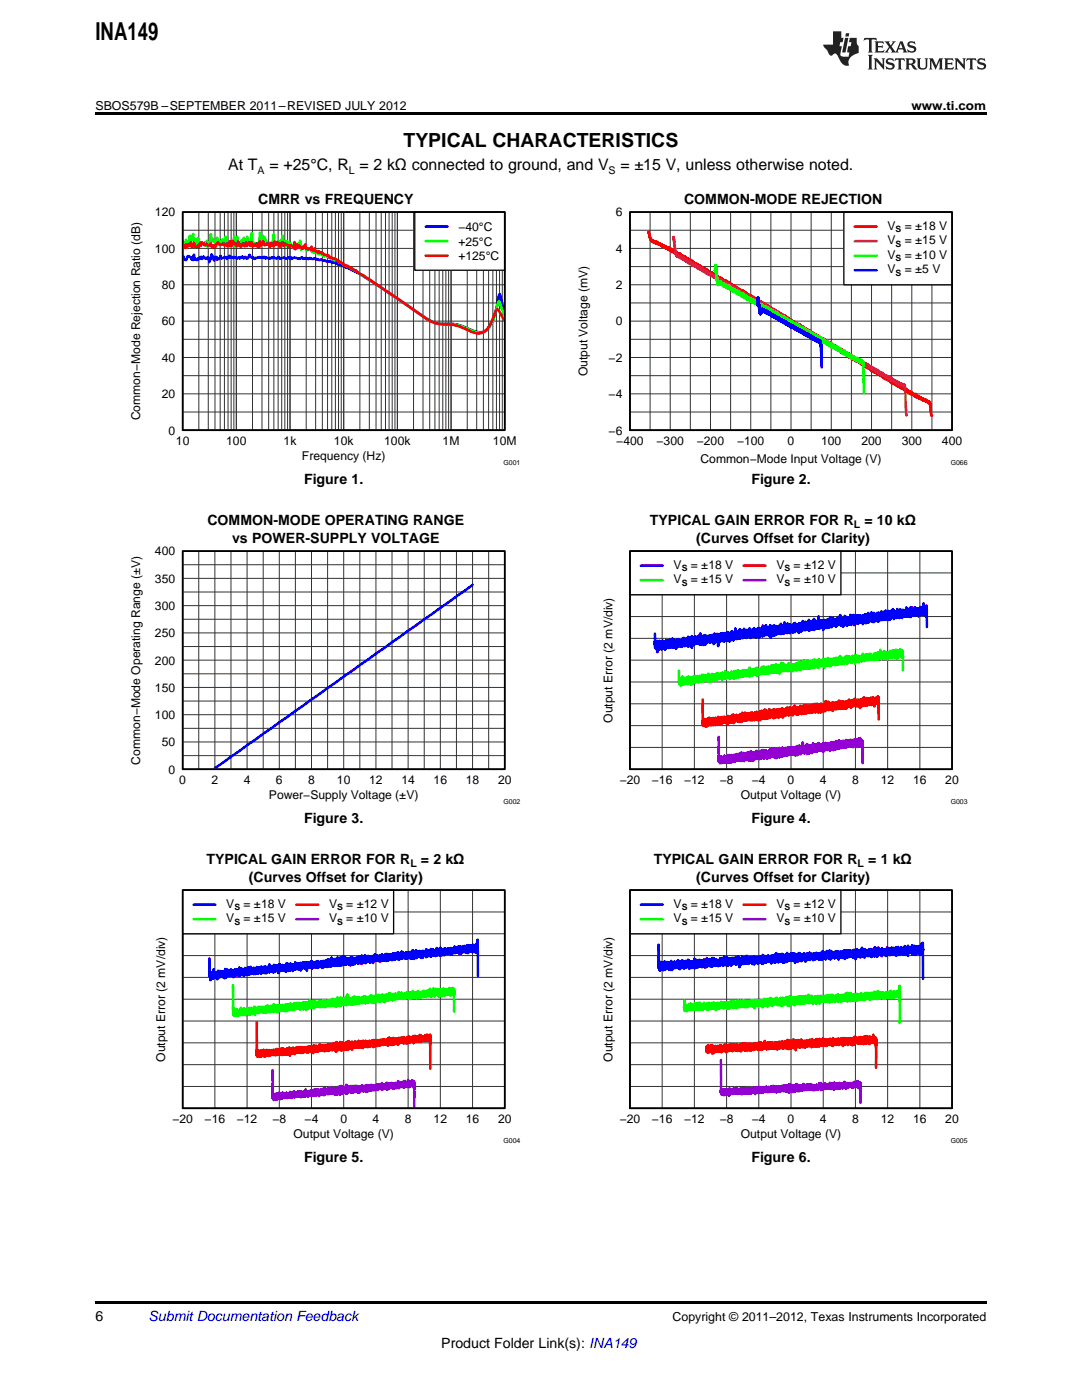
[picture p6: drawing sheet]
<svg xmlns="http://www.w3.org/2000/svg" width="216mm" height="279mm" viewBox="0 0 216 279" stroke-linecap="round" stroke-linejoin="round" font-family="sans-serif">
<defs><g id="words">
<text font-size="4.9" x="19" y="7.9">INA149</text>
<text font-size="3.9" x="80.5" y="29.3">TYPICAL CHARACTERISTICS</text>
<g font-size="3.2">
<text x="45.5" y="34">At T</text>
<text x="53.8" y="34">= +25°C, R = 2 kΩ connected to ground, and V</text>
<text x="123.8" y="34">= ±15 V, unless otherwise noted.</text>
</g>
<g font-size="2.8">
<text x="51.5" y="40.7">CMRR vs FREQUENCY</text>
<text x="136.5" y="40.7">COMMON-MODE REJECTION</text>
<text x="60.7" y="96.6">Figure 1.</text>
<text x="149.9" y="96.6">Figure 2.</text>
<text x="41.4" y="104.7">COMMON-MODE OPERATING RANGE</text>
<text x="129.7" y="104.7">TYPICAL GAIN ERROR FOR R</text>
<text x="172.5" y="104.7">= 10 kΩ</text>
<text x="46.3" y="108.3">vs POWER-SUPPLY VOLTAGE</text>
<text x="138.9" y="108.3">(Curves Offset for Clarity)</text>
<text x="60.7" y="164.3">Figure 3.</text>
<text x="149.9" y="164.3">Figure 4.</text>
<text x="41.2" y="172.4">TYPICAL GAIN ERROR FOR R</text>
<text x="84" y="172.4">= 2 kΩ</text>
<text x="130.5" y="172.4">TYPICAL GAIN ERROR FOR R</text>
<text x="173.2" y="172.4">= 1 kΩ</text>
<text x="49.7" y="176">(Curves Offset for Clarity)</text>
<text x="138.9" y="176">(Curves Offset for Clarity)</text>
<text x="60.7" y="232">Figure 5.</text>
<text x="149.9" y="232">Figure 6.</text>
<text x="19" y="263.6">6</text>
<text x="88.1" y="269">Product Folder Link(s): INA149</text>
</g>
<text font-size="2.8" fill="#0000c8" x="29.6" y="263.6">Submit Documentation Feedback</text>
<g font-size="2.5">
<text x="19" y="21.9">SBOS579B –SEPTEMBER 2011–REVISED JULY 2012</text>
<text x="181.9" y="21.9">www.ti.com</text>
<text x="134.2" y="263.6">Copyright © 2011–2012, Texas Instruments Incorporated</text>
</g>
<g font-size="2.4">
<text x="30.9" y="43.2">120</text>
<text x="91.5" y="46.1">−40°C</text>
<text x="122.9" y="43.2">6</text>
<text x="177.1" y="45.9">V</text>
<text x="180.5" y="45.9">= ±18 V</text>
<text x="30.9" y="50.4">100</text>
<text x="91.5" y="49">+25°C</text>
<text x="91.5" y="51.9">+125°C</text>
<text x="122.9" y="50.4">4</text>
<text x="177.1" y="48.8">V</text>
<text x="177.1" y="51.7">V</text>
<text x="180.5" y="48.8">= ±15 V</text>
<text x="180.5" y="51.7">= ±10 V</text>
<text x="32.3" y="57.7">80</text>
<text x="122.9" y="57.7">2</text>
<text x="177.1" y="54.6">V</text>
<text x="180.5" y="54.6">= ±5 V</text>
<text x="32.3" y="65">60</text>
<text x="122.9" y="65">0</text>
<text x="32.3" y="72.2">40</text>
<text x="117.2" y="75.1" transform="rotate(-90 117.2 75.1)">Output Voltage (mV)</text>
<text x="121.5" y="72.2">−2</text>
<text x="28" y="83.9" transform="rotate(-90 28 83.9)">Common−Mode Rejection Ratio (dB)</text>
<text x="32.3" y="79.5">20</text>
<text x="121.5" y="79.5">−4</text>
<text x="33.6" y="86.7">0</text>
<text x="35.1" y="88.8">10</text>
<text x="45.1" y="88.8">100</text>
<text x="56.6" y="88.8">1k</text>
<text x="66.6" y="88.8">10k</text>
<text x="76.7" y="88.8">100k</text>
<text x="88.3" y="88.8">1M</text>
<text x="98.4" y="88.8">10M</text>
<text x="121.5" y="86.7">−6</text>
<text x="123" y="88.8">−400</text>
<text x="131" y="88.8">−300</text>
<text x="139" y="88.8">−200</text>
<text x="147.1" y="88.8">−100</text>
<text x="157.2" y="88.8">0</text>
<text x="163.9" y="88.8">100</text>
<text x="171.9" y="88.8">200</text>
<text x="179.9" y="88.8">300</text>
<text x="188" y="88.8">400</text>
<text x="60.2" y="91.8">Frequency (Hz)</text>
<text x="139.8" y="92.3">Common−Mode Input Voltage (V)</text>
<text x="30.9" y="110.9">400</text>
<text x="134.4" y="113.5">V</text>
<text x="137.8" y="113.5">= ±18 V</text>
<text x="154.9" y="113.5">V</text>
<text x="158.4" y="113.5">= ±12 V</text>
<text x="30.9" y="116.3">350</text>
<text x="134.4" y="116.4">V</text>
<text x="137.8" y="116.4">= ±15 V</text>
<text x="154.9" y="116.4">V</text>
<text x="158.4" y="116.4">= ±10 V</text>
<text x="30.9" y="121.7">300</text>
<text x="30.9" y="127.2">250</text>
<text x="30.9" y="132.6">200</text>
<text x="30.9" y="143.5">100</text>
<text x="30.9" y="138.1">150</text>
<text x="32.3" y="148.9">50</text>
<text x="122.2" y="144.3" transform="rotate(-90 122.2 144.3)">Output Error (2 mV/div)</text>
<text x="28" y="152.6" transform="rotate(-90 28 152.6)">Common−Mode Operating Range (±V)</text>
<text x="33.6" y="154.4">0</text>
<text x="35.8" y="156.5">0</text>
<text x="42.2" y="156.5">2</text>
<text x="48.6" y="156.5">4</text>
<text x="53.7" y="159.5">Power−Supply Voltage (±V)</text>
<text x="55.1" y="156.5">6</text>
<text x="61.5" y="156.5">8</text>
<text x="67.2" y="156.5">10</text>
<text x="73.7" y="156.5">12</text>
<text x="80.1" y="156.5">14</text>
<text x="86.5" y="156.5">16</text>
<text x="92.9" y="156.5">18</text>
<text x="99.4" y="156.5">20</text>
<text x="123.7" y="156.5">−20</text>
<text x="130.1" y="156.5">−16</text>
<text x="136.5" y="156.5">−12</text>
<text x="143.6" y="156.5">−8</text>
<text x="147.8" y="159.5">Output Voltage (V)</text>
<text x="150" y="156.5">−4</text>
<text x="157.2" y="156.5">0</text>
<text x="163.6" y="156.5">4</text>
<text x="170" y="156.5">8</text>
<text x="175.8" y="156.5">12</text>
<text x="182.2" y="156.5">16</text>
<text x="188.6" y="156.5">20</text>
<text x="45.2" y="181.2">V</text>
<text x="45.2" y="184.1">V</text>
<text x="48.6" y="181.2">= ±18 V</text>
<text x="48.6" y="184.1">= ±15 V</text>
<text x="65.7" y="184.1">V</text>
<text x="65.7" y="181.2">V</text>
<text x="69.1" y="181.2">= ±12 V</text>
<text x="69.1" y="184.1">= ±10 V</text>
<text x="134.4" y="181.2">V</text>
<text x="134.4" y="184.1">V</text>
<text x="137.8" y="181.2">= ±18 V</text>
<text x="137.8" y="184.1">= ±15 V</text>
<text x="154.9" y="181.2">V</text>
<text x="154.9" y="184.1">V</text>
<text x="158.4" y="181.2">= ±12 V</text>
<text x="158.4" y="184.1">= ±10 V</text>
<text x="33" y="211.9" transform="rotate(-90 33 211.9)">Output Error (2 mV/div)</text>
<text x="122.2" y="211.9" transform="rotate(-90 122.2 211.9)">Output Error (2 mV/div)</text>
<text x="34.4" y="224.2">−20</text>
<text x="40.8" y="224.2">−16</text>
<text x="47.3" y="224.2">−12</text>
<text x="54.4" y="224.2">−8</text>
<text x="58.6" y="227.2">Output Voltage (V)</text>
<text x="60.8" y="224.2">−4</text>
<text x="67.9" y="224.2">0</text>
<text x="74.3" y="224.2">4</text>
<text x="80.8" y="224.2">8</text>
<text x="86.5" y="224.2">12</text>
<text x="92.9" y="224.2">16</text>
<text x="99.4" y="224.2">20</text>
<text x="123.7" y="224.2">−20</text>
<text x="130.1" y="224.2">−16</text>
<text x="136.5" y="224.2">−12</text>
<text x="143.6" y="224.2">−8</text>
<text x="147.8" y="227.2">Output Voltage (V)</text>
<text x="150" y="224.2">−4</text>
<text x="157.2" y="224.2">0</text>
<text x="163.6" y="224.2">4</text>
<text x="170" y="224.2">8</text>
<text x="175.8" y="224.2">12</text>
<text x="182.2" y="224.2">16</text>
<text x="188.6" y="224.2">20</text>
</g>
<g font-size="2.1">
<text x="51.4" y="34.6">A</text>
<text x="69.6" y="34.6">L</text>
<text x="121.4" y="34.6">S</text>
<text x="170.4" y="105.3">L</text>
<text x="81.9" y="173">L</text>
<text x="171.1" y="173">L</text>
</g>
<g font-size="1.7">
<text x="178.7" y="46.3">S</text>
<text x="178.7" y="49.2">S</text>
<text x="178.7" y="52.1">S</text>
<text x="178.7" y="55">S</text>
<text x="136" y="114">S</text>
<text x="156.5" y="114">S</text>
<text x="136" y="116.9">S</text>
<text x="156.5" y="116.9">S</text>
<text x="46.8" y="181.6">S</text>
<text x="46.8" y="184.5">S</text>
<text x="67.3" y="181.6">S</text>
<text x="67.3" y="184.5">S</text>
<text x="136" y="181.6">S</text>
<text x="136" y="184.5">S</text>
<text x="156.5" y="181.6">S</text>
<text x="156.5" y="184.5">S</text>
</g>
<g font-size="1.4">
<text x="100.5" y="92.8">G001</text>
<text x="189.7" y="92.8">G066</text>
<text x="100.5" y="160.4">G002</text>
<text x="189.7" y="160.4">G003</text>
<text x="100.5" y="228.1">G004</text>
<text x="189.7" y="228.1">G005</text>
</g>
</g></defs>
<path d="M36.4 177.6h64.3v43.6h-64.3z" fill="none" stroke="#000" stroke-width=".26"/>
<g fill="none" stroke="#333" stroke-width=".2">
<path d="M36.4 177.6h64.3v43.6h-64.3zM42.9 177.6v43.6M49.3 177.6v43.6M55.7 177.6v43.6M62.2 177.6v43.6M68.6 177.6v43.6M75 177.6v43.6M81.4 177.6v43.6M87.9 177.6v43.6M94.3 177.6v43.6M36.4 199.4h64.3M36.4 195.1h64.3"/>
<path d="M36.4 190.7h64.3M36.4 186.4h64.3M36.4 182h64.3M36.4 216.8h64.3M36.4 212.5h64.3M36.4 208.1h64.3M36.4 203.8h64.3"/>
</g>
<path d="M41.8 191.3v3.6v-.7l.2 1.4v-1.4l.1 .9 .1-.9-.1 1.1 .1-1v1l.1-1.3 .2 .9v-.4v.3v-.2v.7l.1-1v.7v-1.6v1.5l.1-.8 .1 1.1 .1-1.1 .1 .8 .1-.8v.9l.1-.8v.7v-.8l.1 1.4 .2-1.8v1.2v-.9l.2 1v-1.1l.1 1.1v-1.2v.9l.1 .1v-.5v.5v-.6l.1 .8 .1-1.2v.9v-.8l.1 .8v-.5v.8l.1-1.2 .1 1.2v-1l.1 .8v-.7v1l.1-1.2v1l.1-1 .1 1.4 .1-1.9 .1 1.7 .2-1.3v.8v-.5v.3v-1l.1 1.5 .1-1.1v1l.1-.9v.6v-.9l.1 1.1v-.8l.1 .8v-.9v.6l.1-.4v.3v-.5v.9l.1-.8v.6v-.2v.4v-.7l.1 .6 .1-1.1v1v-.9v1l.2-.8v.9l.1-.9v.8v-1l.2 1.4-.1-1 .1 .5v-.6v.7l.1-.8v.9v-.9l.1 1 .1-1.4v1.2l.1-.9 .1 .9v-1l.1 .8v-.8v1v-1.1l.1 1v-.5l.1 .5v-1.1v1.1v-.8v.8l.1-.8 .1 1 .1-1.3v1v-1.3v1.1v-.5v.4l.1-.6v.8v-.8l.1 1.2 .1-1.4 .1 1.2v-1.1l.1 1v-.4l.1 .4v-.6v.6l.1-1.1 .1 1.1v-.7l.1 .6v-.9v1.4v-1.3l.2 1 .1-.7v.5v-1.1v1.2l.1-.9 .1 1v-.3v.2v-1v1.2l.1-1.3v1.2l.1-1v.8l.1-.8 .1 1v-1.5l.1 1.5 .2-1.5v1.3l.1-.9 .1 1v-1.5l.1 1.5v-.9l.1 .8 .1-1v.8v-.7l.2 .8v-.8v.7l.1-.7v.5v-.8v1.3l.1-.9-.1 .6 .1-.5 .1 .7v-.9v.9l.1-1.1v.8l.1-.6v.3v.7v-.7l.1 .6 .1-1.1v.8v-1l.1 1.3 .1-.9v.9v-.9v.4v-.5v.8l.1-1 .1 1.1v-.7l.1 .7-.1-.7 .1 .4v-.7l.1 .7 .1-.7v1l.1-1.1v1.1l.1-1.3 .1 1.4 .1-1.2v1v-1.1l.2 1.1 .1-1.2 .1 1.3v-.9l.1 .7 .2-1.2 .1 1.5v-1.1l.1 .8v-.9l.1 1 .1-1.1 .1 .8v-.8v.9v-.9v.8l.2-.8v1v-1.6l.1 1.6v-1v.9l.2-.8v.8v-.9v.7l.1-.6v.7l.2-.7v.8v-1.1l.1 1.1 .1-.8v1l.2-1.6 .1 1.5v-1.1l.1 .6v-.7v1v-1.2l.1 1.1v-.8v.9l.1-1.1v1l.1-1v1l.1-.9 .1 1 .1-1.2 .1 1.6v-1.1v.4l.1-.5v.8l.1-1.1v1.2v-1.5v1.1v-.6l.1 .7 .1-.9v.9v-.8l.1 .9v-.7v.4l.1-.5v.6v-.8l.1 .8v-.9v1.1v-1.1l.1 1.1 .1-.7v-.1v.7l.1-.9v.8l.1-.6v.9v-.9l.1 .8 .1-1 .1 1v-.9v1.1l.2-1.7v1.2v-1.1v.9l.1-.2v.4v-.5v.4v-.5l.1 .7 .1-1.2v1.5l.1-1.2v.9l.1-.8v.6v-.7v.8l.1-.7v.7v-.8v1.2l.2-1.1v.6v-1.1l.1 1.3 .2-.9v.8v-.9l.1 1.3 .1-1.3v.9l.1-.9 .1 .8v-.5v.7l.1-1v.9v-.9l.1 .7v-1.2l.1 1.4 .1-1.2v1.2l.1-1.1v1v-1l.1 1.1 .1-1.1 .1 1v-1l.1 1.2v-1l.1 .6v-.9l.1 .8v-.7v1l.1-.9v.9l.1-1.2v1.6v-1.4v.7l.1 .1v-.6l.1 .8v-1v.9l.1-1v.8v-.3l.1 .4v-.5v.4l.1-.4v.3v-.4v.6v-1.1l.2 1.3 .1-.9v.8v-.8v.6l.1-.9v1.1v-.7l.1 .8 .1-1.3 .1 1.7 .1-1.4-.1 .7 .1-.6 .1 .7-.1-.8 .1 .7v-.8v.8l.1-1 .1 .9v-.8v.9l.1-.8 .2 1 .1-1.3v.7v-.5l.2 1.1v-1.4v1.5l.1-1.3 .1 1.1 .1-.9v.7v-.7l.1 .7 .1-.5v.6v-.6v.4l.1-.6 .1 .6v-.8l.1 1.1 .1-.9v.7v-1.1l.2 1.2v-.9v1l.1-1.1v1.2l.1-1.4v1.1v-.7v.7l.1-.6v.5v-.7l.1 .6v-.6l.1 .6v-.5v.8l.2-1v.5v-.6l.1 1.1v-1v.9l.1-1.1 .1 1.4v-1.1l.1 .6 .1-.9v.8l.1-.8v.9v-.9l.1 1.2v-.9v.6l.1-.7v.9l.1-1.2 .1 1.1v-.9v1l.1-1v.9v-.9l.1 .8v-1.1l.1 1.4 .1-1.5 .1 1.4 .1-1v.8v-1.1l.1 .8v-.9l.1 1.2v-.7v.8l.1-1.2v1.2v-1.1v.9l.1-.8 .1 1.1 .1-1.8 .1 1.6 .1-1.1 .1 1.1v-1.2v1.2l.1-1.2 .1 1.2v-1v.5v-.3v.7l.1-1.2v1.4l.1-1.1 .1 .9v-1.1l.1 .9v-1l.2 1.3v-1.3v1.2l.1-1.6-.1 1.7 .1-1.4v1.2l.1-.9v1v-1.2l.1 1.1-.1-1.1 .1 1.1v-1.1l.1 1.3 .1-1v.8v-1.4l.1 1.2 .1-1v1.4l.1-1.3v.9v-1.3l.1 1.1v-.5v.6v-.7v1l.1-1v1.1l.1-1.1v.7l.1-.5-.1 .7v-1.3l.1 1.2v-1.6l.1 1.6 .1-.6v.9l.1-1.1 .1 .7v-1v.9v-1.1v1.5v-1l.2 .9v-1.1v1.1v-1.2l.2 1 .1-.7v.5v-.8l.1 .9v-.7v1.1v-1.1l.1 1.1v-1.2v.9l.1-.8v1v-1l.1 1 .1-1.1v1.4l.1-1.7v.9v-.8l.2 1.2 .1-1.2 .1 1.5 .1-1.5v1.2l.1-.9 .1 .6v-.7l.1 1v-.9v1l.1-1.2v1l.2-1.1 .1 1v-.5v.5l.2-.9v.9v-1l.1 1.3 .1-1.5 .1 1 .1-.9v1.2l.1-1.2 .1 1v-1l.1 1.4 .1-1.7 .1 1.3v-1l.1 1.1 .1-1.2 .1 1.1 .1-.8v.8v-.9v1l.1-1.4v1.3v-1.3l.2 1.5v-1.1v.9l.1-1v.9v-1.1l.1 1.2 .2-1.1v1v-1.1v1.2l.2-1.2v1.1l.1-1v1l.1-.8v.6l.1-.9v1.3l.1-1.2 .1 1v-.9l.1 .7 .1-.7v.6v-.8v1.2l.1-1.1v1.3l.2-1.5v1v-.6l.1 .6v-.6v.5v-1l.1 1.2v-1.3l.1 1.3 .1-1v.9l.1-.9v.4v-.6l.1 1 .1-.8v.1v.8l.1-1 .1 1.1 .2-1v1.1l.2-1v.6v-.9l.1 1.2v-.8l.1 .6v-.6l.1 .5v-.9v1l.1-1.1v1.1l-.1-.6 .1 .3v-.4v.5l.1-.4v.6v-.9l.1 .9-.1-.8 .1 .6v-.6v.7l.1-.7v.9l.1-.8 .1 .7v-1.1v1.1l.1-.9v.8l.2-.8v.5v-.9v1.5l.1-1.2v1l.1-1v1v-1.1l.2 .9-.1-.9 .1 1.2 .1-1.2v1v-1l.2 1 .1-1v.9v-.9l.1 .8v-.6l.1 .6v-.5v.8l.1-1 .1 .6v-.5v.4v-.8v1.3l.2-1.3 .1 1.2 .1-1.3v1.4v-1.2l.1 1.1v-.9l.1 .7 .1-.9v.9l.1-1.1 .1 1.2 .1-.9-.1 .9 .1-1.3 .1 1.3v-1.3l.1 1.3v-1l.1 .7 .1-.8v1.2v-1l.1 .8v-1.2l.1 .8v-.7l.1 .9v-.7v.9l.1-1 .1 1v-1.4v1.4l.1-1.1v1l.1-.6v.6v-.1v-1.1v1.2l.1-1v1l.1-.6 .1 .5v-.7v.5v-.6l.1 .8v-.8v1l.1-1.1 .1 1 .1-1.1 .1 1.3 .1-1.1 .1 .6v-.6l.1 1v-1.4l.2 .8v-.6v.9l.1-.7v1l.1-1.2 .1 .9 .1-.7v1l.1-1.6 .1 1.5 .1-.8v.3v-1.1l.1 1.3 .1-.8v.7l.1-.4v1v-1.4l.1 .9v-.9v.8v-.8l.1 .9 .1-.9v.8v-.9v.8v-1l.1 1.5v-1l.1 .8 .1-1.1v.7v-.8l.2 1.1 .2-1.1v1.2l.1-1.1v1l.2-.9v1.2v-1.1l.1 .8v-.8v.7l.1-1v1l.1-.9v1.3l.1-1.5 .1 1v-.9v.7v-.2v.3l.1-.5v.6v-.6v.6v-.7l.1 .8v-.9l.1 .7 .1-.8v1l.1-1.3v1.5l.1-1.5 .1 1.3 .1-1.1v1.2v-1.3l.1 1.1v-1l.1 1.1v-1l.1 .8 .1-.7v.9l.2-1v.5v-.9l.1 1.4 .1-1.1v.9l.1-1.2 .1 1.2 .1-1.1v1v-.9l.1 1 .1-.8v.9l.1-1 .1 .9v-.7v.5l.1-.8v1.2l.1-1.3 .1 .8v-1.1l.1 1.3 .1-1.1v.8v-.9l.1 1.4v-1.2l.1 1 .1-1 .2 1.2 .1-1.6 .1 1.6 .1-1.2v.9l.1-.8 .1 .6-.1-.8 .1 .9v-.8v1.1l.2-1.2v1.2l.1-1.2v1.3l.2-1.5v1.1l.1-.8v.7v-.6l.1 .5v-.7l.1 .9 .2-1v.8v-.8l.1 .8v-.7l.1 1v-1.1v.7l.1-.7 .1 .7v-.5v.5v-.3v.6l.1-1v.9l.1-.7v.4l.1-.7 .1 1.3 .1-1.2v.8l.1-.6v.8l.1-1v.9l.1-.9 .1 .8v-.7v.4l.1-.3v.6v-.8v.8v-1.2l.1 1.3v-.8l.1 .8v-.8v.4v-.5l.1 .7 .1-.8v.8v-.7v.7v-.5l.1 .5v-1v1l.1-1 .1 1.1 .1-.8v.9l.1-1.4 .1 1.5v-1.1v1l.1-1.3v.8l.1-.6v.9v-.9v.7v-.9l.1 1.5 .1-1.4v1l.1-.9v.9v-.9l.1 1v-1.1l.1 1v-1.2l.2 1.2 .1-1.2v1.1l.1-1 .1 1.2 .1-1.2v1.2v-1.3l.1 1.4 .1-1.6v1.2v-.7l.1 .8v-.9l.1 1.2 .1-1.5v.9l.1-.5 .1 .8v-1.1l.1 1.1v-1v1l.1-1.2 .1 1.1 .1-.7v.8v-1l.1 .8v-1l.1 1.4 .1-1.5v1.2l.1-1.2 .1 1.2 .1-1.1v1v-.2v-.8l.2 1.4v-.9v.4v-.7v.8v-1.1l.1 1.1v-1.3v1.1l.1-.7v.9l.1-.7 .1 .8v-1.3v1.2v-2.2l.1 7.3" fill="none" stroke="#00f" stroke-width=".52"/>
<path d="M46.5 196.6l.1 5.7v-.7l.1 1-.1-1 .1 1.1v-1v.7l.1-.8v1l.1-1.1v.7v-.6v.8l.1-.9v1l.1-1.2v1.3v-1l.1 1.1v-1l.1 .7v-.8v.9v-1l.1 1.3 .1-1.2v.9v-.8l.1 .6v-.7v.7l.1-.7 .1 .8v-.8v.8v-.9l.1 1.1 .1-1.1v1.1l.1-1.5v1.3v-.8l.1 .9v-1.3l.1 1.4v-1.2v.9l.1-.6v.7v-.9l.1 1 .1-1.1v1l.1-1.2 .1 1.2 .1-1v.9l.1-.7v1v-1.1v.5l.1-.6v1l.1-1.1v1l.1-1.1v1.2l.1-.9 .1 .8v-.9v1v-1v.7l.1-.6v.8v-.8v.8v-.9v1l.1-1.2v1.2v-1l.1 .8v-.9v1.1l.1-1.1 .1 1.2v-1.4l.1 1 .1-.7 .1 .6v-.8l.1 1.2-.1-1.2 .1 .9v-.7l.1 .7v-.7l.1 .7 .1-.8 .1 .7v-1.1l.1 1.6v-1.4v1l.1-.9 .1 1v-.9v.7l.1-.8 .1 .8v-.7v.7l.1-.9v.9l.1-.8 .1 1-.1-1.3 .1 1.1v-.6l.1 .6v-.9l.1 .7v-.7v.9l.1-1v.9v-1l.1 1-.1-.4 .1-.2v.7v-.7l.1 .6 .1-.8v.8v-.8v.8l.1-1v1.1v-.9l.1 .9v-.7l.1 .4v-.7l.1 .9v-.9v1v-.9l.1 1v-1l.1 .7v-.8v1l.1-1.1v.9l.1-.7v1.1v-1.1l.1 .8 .1-1.1v1l.1-.6v.5l.1-.6-.1 .6 .1-1v1.2v-.8l.2 .9v-1.2v.8v-.4l.1 .7v-.9l.1 .8v-1v1.2l.1-1.1v.9l.1-1.1v1.1l.1-1.1 .1 1.2v-.9v.7v-.5l.1 .4v-.8v1v-1v.9l.2-.8v.9l.1-1v1.2v-1.6l.1 1.3 .1-.9v1l.1-1.2 .1 1.1v-1v.8l.1-.7v1l.1-1 .1 .9v-1v1.3v-1.4v1v-.7l.1 .8v-1l.1 1.2v-1.2v1l.1-.8v.6v-.7l.1 .8v-.8l.1 .8v-.9v.9l.1-.9v.7v-.6l.1 .8v-1l.2 1 .1-1v.9l.1-.5v.7v-1.1l.1 .9v-.8v1.1v-1.2l.2 .9v-.9l.1 1.2v-1v.3v-.1v.1v-.3l.1 .6v-.8l.1 .9v-1.1l.1 1.5v-1.2l.1 .7v-.8v.7l.2-.9v.8l.1-.7v1.1v-1v.9l.1-.9-.1 .7 .1-.6 .1 .7v-.8l.1 1v-1.2v1.1l.1-.8 .1 .6v-1.1v1.3l.1-.8 .1 .7v-.8l.1 1v-1v.8l.1-.9v.7l.1-.5v.7v-.9l.1 .9v-.9l.1 .6v-.9v1.3v-1.1v1l.2-1.2v1.2l.1-1v.9l.1-1v1l.1-.8v.7v-.9l.1 1v-1.1l-.1 .7 .1-.4 .1 .7 .1-.8v.8v-.9l.1 .8v-1l.1 1.2v-1l.1 .8v-.6v.6l.1-.7v1.1v-1.1l.1 .8 .1-.9v.9v-.8v.9l.1-1 .1 1v-.8v.6v-.8l.1 .8v-.7l.1 1.1v-1.5v1.3l.1-1.2v.9l.1-1v.8l.1-.6v.8v-1l.1 1.1v-.9v.7l.1-.4v.9v-1.3l.1 1.5 .1-1.6v1.1l.1-.9v.8l.1-.9v1.3l.1-1.3v1.1l.1-1.1 .1 .8-.1-.8v.8l.1-.2v.4v-.9l.1 1v-1.2v1.2v-1.7l.1 1.6 .1-1v.8v-.6l.2 .6v-.7v.8l.1-1.1v1.2l.1-1v.7v-.6v.8l.1-.9v.8v-1.2l.2 1.5v-1.1l.1 .6v-.6v.8v-1l.1 1 .1-.9 .1 .9v-.9l.1 .7 .1-.7v.9v-.7v.7l.1-.8v.8l.1-1v1l.1-1v1l.1-1 .1 1 .1-.9v1.1l.1-1.3v1v-.9v.8l.1-.8v.7v-.7v.8v-.8l.2 1v-.9v.7l.1-1v1.1v-.5v.3v-.9v1.2l.1-1.1v1.1v-.8l.1-.2v.7v-.7v.5v-.4l.1 .6v-.6v.6l.1-.8-.1 1 .1-1.1v1.4l.1-1.4v1.1l.1-1 .1 1.1v-1v.9v-.7v.5l.1-.7 .1 .8v-.9l.1 .9v-.9l.1 .9v-1.1l.1 1.2v-1.3v1.3l.1-1.1 .1 1 .1-1v1.1l.1-1.1 .1 1.1v-1l.1 .9v-.9l.1 .8v-.7v.6l.1-1.2v1.2l.1-.5v.6v-1.2v1.3l.1-1.2 .1 1.2v-1.2l.1 1.4v-1.4v1.1l.1-1.1v1l.1-.9v.3v-.1v1v-1.1v.9l.1-1.2v1.5v-1.5l.1 1.4 .1-1.8v1.7l.1-1.3v.8l.1-.4v.7v-.7v.8v-1l.1 1v-.9l.1 .7v-1.3v1.3v-.6v.9l.1-1.2 .1 1.2v-1.3v1.4l.1-1.7v1.4l.1-1.3v1l.1-.9-.1 1 .1-.9v.9v-1.1l.1 1.1 .1-1.1v1.3v-1.3l.1 1.2 .1-.8v.7v-.7l.1 .6v-.4v.7v-.6l.1 .6v-1.1l.1 1.1 .1-1.4v1.5v-1l.1 .9 .1-1v.7l.1-1.8v1.7v-.9l.1 1.3v-1.3v1.1l.1-1.2 .1 1.3v-1.4l.1 1v-.4v.7l.1-.9 .1 1.1v-1.2v.6l.1-.5-.1 .6 .1-.4v.7v-.8l.1 .8v-1.1v1.4l.1-1.4v1.3l.1-1.2 .1 .9-.1-1.1 .2 1.4v-1.3v1v-1v1l.1-1.2 .1 1.3 .1-1.5 .1 1.6v-1v.7l.1-.7v.6l.1-.4-.1 .6 .1-.8v.9l.1-1.2 .1 1.2v-1.2v.6v-.2v.8v-1.3v1.2l.1-1.2 .1 1.1v-.9l.1 .9v-1v1.1l.1-1.1v1v-.9l.1 1v-.9v.8v-.7l.1 .6v-.7l.1 .1-.1 .6 .1-.7v.8v-.9l.1 1v-1.1v.9v-.9l.1 .9v-.9l.1 1.1 .1-1.2 .1 1.1 .1-1.2v1.1v-1.1l.1 1 .1-.8v.7l.1-.8v1.2l.1-1.3v1.2l.1-1.1v.9l.2-.8v1.1v-1v.7v-.8v1l.2-1.2v.6v.4l.1-.9v1l.1-1.1v1l.2-1.1-.1 .7 .1-.3v.5l.1-.6v.6v-1.1v1.2l.1-1v1.3l.1-1.4-.1 1 .1-.5v.7l.1-1 .1 1.3 .1-1.3 .1 1.1v-1.2l.1 1.2v-.8v.3v-.5v.6l.2-.8-.1 .8 .1-.8v1v-1.1l.1 1.2 .1-1.1v.9v-.8v.9l.2-.9v.9l.1-1.3v1.2l.1-1v1.1v-1.2l.1 .8v-.9v1.4l.1-1.3v1.2v-1.1v.9l.1-.8v1.1v-1v.7l.1-.9v1v-1l.1 .9v-.6v.7v-.8l.1 .5v-.3v.6l.1-1v1.2l.1-1.5v1.3v-1.1v1.1l.1-1.1 .1 .9v-.6v.9l.1-1.3 .1 1.2 .1-.9v1.2v-1.3v.9l.1-.7v.9l.1-1.2v1.2v-1.2l.1 1.1v-1.3l.1 1.1v-.8l.1 .8 .1-1v1l.1-.9v1.1l.1-1.4v1.2v-1v.7v.1v-.6v.7l.2-.7v.8v-.8v.7v-1.1l.1 1.1v-1.2v1.3l.2-1.1v1l.1-.8v.9l.1-1v1.1l.1-1.1v1.2v-1.2l.1 .8v-.9l.1 1v-1l.2 .9v-1v1.1l.1-.9v.8v-.8l.1 .5v-.7v.8v-.8v.9l.1-.7 .1 .9v-.9l.1 .9v-1v.9l.2-1-.1 .7 .1-.3v.2v-.6v1v-1.3v1l.1-.5 .1 .8v-.9l.1 .9v-.9l.1 .7-.1-.8 .1 1v-.7l.1 .6v-1.1v1.1l.1-.9v1v-.6l.1 .4-.1-1 .2 1.3 .1-1 .1 .8v-.8l.1 .1v.9v-1l.1 .8 .1-1v1l.1-.9 .1 .8v-1v1l.2-1v1v-.6l.1 .5v-.7l.1 .9v-1.1v1.1l.1-1v.7l.1-.6v.5v-.4v.7l.1-.9v1.2l.1-1.3 .1 1v-1v1.3v-1.3l.1 1.2 .1-1.4 .1 1.1 .1-.9v1v-1v1.1l.1-1.3v1.1v-.7v.6v-.5v.5l.1-.1-.1-.9 .1 1.1 .2-.9v.9v-1l.1 1 .1-.9v1l.1-1.1 .1 1.3-.1-1.2 .1 1v-1v.9v-.8l.1 .5v-.5v.9l.2-1.3-.1 1.3 .1-1v.9v-1l.1 .9v-.9l.1 1.1v-1v.7l.1-.8v1v-1l.1 1-.1-.7 .1 .5 .1-.7v.7v-.8l.1 1.2v-1.1l.1 .7v-.8v1.1l.1-1.2 .1 1 .1-1v1l.1-.8v.7v-1.1v1.2l.1-1 .1 1v-1l.1 1.2 .1-1v.8l.1-1.2v.7l.1-.6-.1 .7 .1-.6 .1 .8v-.7v.8v-.8l.1 .6 .1-.7-.1 .7 .1-1 .2 1.1v-.9v1v-1.2v1.1l.1-1v.9v-.7l.1 .8v-1.4v1.2v-.5l.1 .6v-.8l.1 1.1v-.8v.3v-.6v1.1v-.9l.1 .6v-.7l.1 .7v-.9v.9v-.8l.1 1 .2-1.3v1v-1.2l.1 1.1-.1-.4 .1 .4v-.4l.1 .3-.1-.5 .2 1v-1.2l.1 1.1v-1.4v1.4v-1.1v.8l.1-.7 .1 .7v-.8v.9l.1-.9v.9v-1.1l.1 1.2v-.5v-.2v.5l.1-.5v.6v-.8v.9l.1-1v.8v-.6v1l.1-1.4v1.5v-1.3l.1 1.1 .1-1.3v1.3v-1.2v1v-.7l.1 .6v-.7v.8l.1-1v1.2v-1.3l.2 1.4v-1.4v1.3l.1-1.1 .2 1.1v-1.5l.1 1.3v-1.1v1.2l.2-1.1v.8l.1-.7v.9l.1-1v1.1v-1.2v1l.1-.8 .1 .9v-1v.7l.1-.6v.9v-1v1.1v-1.1l.1 .8 .1-.7v1l.1-1.4 .1 1.2v-.8v.7l.1-1.1 .1 1.5v-1v.9l.1-1.1v.8v-.7l.1 .7v-.8l.1 .8v-.9v.7v-.7l.1 .7v-.9l.1 1.3v-1v.1l.1 .7v-.9v1.1l.1-1.2v4.6" fill="none" stroke="#0f0" stroke-width=".52"/>
<path d="M51.2 204l.1 6.8v-1v1l.1-.8v.7l.1-.8v1v-1.3l.1 1.3 .1-1 .1 .9 .1-.8v.8v-1.1l.1 1.2v-.9l.1 .6v-.7v.8l.1-.8v.9v-1.2v1.2v-1.2l.1 1v-1v1l.1-.8-.1 .6 .1-.5v.7l.1-.7v.6l.1-1v1.1v-.6l.1 .6v-1v1.3l.1-1.1v.8l.1-.9v1.1v-.9v.7l.1-.9v.7v-.7v.8v-.7l.2 .7v-.8v.7v-.9v1.1v-.9l.1 .7v-.4l.1 .5v-.8v.8v-.9l.1 1v-.7v.7v-.6v.4l.1-.3v.6v-1.1v1.1l.2-1.1v1v-.8l.1 .8v-.8l-.1 .6 .1-.7 .1 .7v-.7l.1 .8v-.8l.1 .8 .1-.9-.1 .7 .1-.6v.8v-.8v.8l.1-.7v.5l.1-.7v.9v-.8l.1 .7v-.6v.8v-1.1l.1 .9v-.8v.7l.1-.7v.7v-.7v.8v-.7v.5v-.6v.6l.1-.5v.9l.2-1.1v1.1v-1.1l.1 1v-1.2l.2 1.3v-1.1v.8v-.7l.1 .8 .1-.8 .1 .7v-.7v.8l.1-1v.9v-.7l.1 .6v-.7v.9v-.9l.1 .8 .1-.7v.8l.1-1.2 .1 1.4-.1-1.1 .1 .3v-.4v.9v-1l.1 1.1v-1.2v1.1l.1-.9 .1 .7v-.7v1.1l.1-1.2v.9l.1-.8v.8v-.8l.1 1 .1-.9v1l.1-1v.6l.1-.6v.7v-.9v1.2l.1-1.2v1.1v-1.1v.8l.1-.8v.9v-.8v1l.1-1.1 .1 1v-1v1.2l.1-1.5 .1 1.7v-1.2v.6l.1-.6 .1 .5-.1-.6 .1 .6v-.6v.8l.1-.9v1.1v-1.1v.7l.1-.6 .1 .6v-.7v.8l.2-1v1.2l.1-1.1v.7v-.7l.1 1 .1-.9v1.1v-1l.1 .8v-1v.8l.1-.8v.6v-.5v.6l.1-.6v.6v-.9l.1 1 .1-.9-.1 1 .1-1v.9l.1-.7 .1 .6v-.7l.1 .9v-1v.8l.1-.9-.1 1.1 .2-.9v.9v-.9v.7l.1-.8v.7v-.6v.6v-.6v.6v-.6l.1 .5v-.6v1.1v-1.3l.1 1v-.9v.8l.1-.6v.7v-.6v.8v-1v.8l.1-.8 .1 .8v-.6v.8l.1-1.1 .1 1 .1-1v1v-.9v.7l.1-.7 .1 .7v-.7v.6v-.5v.5l.1-.5 .1 .7v-.9v1l.1-1.1 .1 1.1v-.9v.8l.1-1v1.2l.1-1.2 .1 .9v-.8v.6l.1-.3v.4v-.7v.8l.1-.7v.7l.1-1v1l.1-.8v.7l.1-.6v.8v-1l.1 1v-1v1l.1-1.1v.8l-.1-.2 .1 .1v-.5l.1 .7v-.8l.1 1.3 .1-1.6v1.1l.1-1v.8l.1-.7 .1 1v-1l.1 1 .1-1.1 .1 1.2v-1.1l.1 .7v-.7l.1 .9v-.9v1l.1-.9v.9l.1-1v1v-.9l.1 .8 .1-1.3v1.3l.1-1.2v.9l.1-.6v.7v-.7v.6l.1-.4v.6v-.7l.1 .8 .1-1.1v1v-.9l.2 .9v-.9v.9v-.9l.1 .7 .1-.6v.6v-.8l.1 1.2v-1.2v1v-1l.1 1 .1-1v1.1v-1.1v.9v-.9l.2 1v-1v1l.1-1.1v1.1v-.9l.1 .8v-.8v.7l.1-.8 .1 1.1 .1-1.4v1.3v-1v.8l.1-.8v.6v-.6l.1 .7 .1-.6v.6v-.9v1.2v-1l.1 .8 .1-.8v.5v-.5l.1 1v-1v.9v-1v1l.2-1.3v1.3l.1-1.1 .1 1.1v-1v1v-.8l.1 .8-.1-1.2 .1 1.1 .1-1.2v1.4l.1-1.3v1.6l.1-2v1.6l.1-1.1 .1 1.2v-1.5v1.5l.1-1.4 .1 1.3 .1-1.2v1.1l.1-1.1v1.1v-.9l.1 .6-.1-.8 .1 1.1 .1-1.5v1.4v-1.1l.1 1.1v-.9l.1 1.2v-1.5v1.1l.1-.9v.8v-.7v1.3l.1-1.6v.9v-.5l.1 .6v-1l-.1 1 .1-.9 .1 1v-.6v.7l.1-1v1.3v-1.3l.2 .8 .1-.7v.8v-.8v.9v-1v1.2v-1v.6l.1-.7v.7l.1-.9v1.1v-1.3l.1 1.2 .1-1.3v1.7v-1.5l.1 1.4 .1-1.6v1.4l.1-1v.5v-1l.1 1.4 .1-1.1v1.1l.1-.8v.4v-.8v1.1l.1-.9 .1 1v-1v.8v-1.1l.1 1.2v-1.1v1.4l.1-1.5v1.1l.1-.9v1l.1-1v.8v-.9l.1 1.1v-1l.1 .8v-.9v1v-1v.9l.1-.8 .1 .9v-1.2l.1 1.3 .1-1.2v1.1l.1-.9v.7v-.7l.1 .7 .1-.8v1v-.8v.2v.5v-.7l.1 .7v-.8v.8v-.8v.8l.1-1.2 .1 1.4v-1.2l.1 1 .1-1v1l.1-.9v.8l.1-.9v1.1v-1.1v.9v-.7l.1 .5v-.5l.1 .6v-.9v1.3l.1-1.2 .1 1.2v-1.4l.1 1.2v-1.1l.1 1.1 .1-.9v.9l.2-1.2v.8v-.8v1.3l.1-1.1 .1 .9v-.7v.4l.1-.6v.7v-.7l.1 .7v-.7v1.1v-1.1v1v-.9l.1 .6v-.8l.1 1 .1-1.1v1.1v-1.1l.1 1.2v-1.1l.1 .9v-.7l.1 .4v-.5v.5l.1-.4v.6v-.9v1l.1-.9v.9v-.9v.9l.1-1.1v1.1v-1l.1 .9 .1-.9v1v-.9v1.2l-.1-1.1 .1 .5 .1-.6v.8v-1.1v.8v-.7v.8v-.7l.1 .8v-.8v.8v-.6v.7v-.8l.1 .6v-.5v.9l.1-.9v.7v-.6l.1 .8v-1.1v.9v-.8v.8l.1-.8v.5v-.3v.7l.1-1.1 .1 1.2 .1-1.2 .1 .9 .1-.8v.8l.1-.9 .1 1.1v-1.1v.8v-.8l.1 .8v-.9l.1 1v-.8v.8v-.7l.1 .6v-.6v.8l.1-1 .1 .9v-1.1l.1 1 .1-1v1.2l.1-1.1v.9v-.8v.6v-.6l.2 .7v-.7v.8l.1-.8 .1 .8-.1-.8 .1 .6 .1-.7v.6v-.5l.1 .7v-.7l.1 .7v-.7v.6v-.7l.1 1.2v-1.1v.7v-.9l.1 .9v-1.1l.1 1.1v-1.1l.1 1.3-.1-1.5v1.2l.1-.4v.6v-.9l.1 1 .1-1.1 .1 .8v-.9v.9l.1-.8v1v-1l.1 .9v-1.1v1.4v-1.2v.8l.1-.9v.9v-.9v.9l.1-.8v1l.1-1.3 .1 1.3 .1-1v.9v-1.1v1.2v-1v.8l.1-.8v.8v-.9l.1 .9 .1-.9 .1 .8v-.6v.7l.1-.9v.9v-.9l.1 1.1v-.9v.6l.1-.5v.8v-1l.1 .5v-.7v1v-1.1l.1 1.2v-.7v.4l.1-.7 .1 .8v-.8v.8v-.8l.1 .7v-.9l.1 1 .1-.9v1l.1-1.1v.9l.1-.8v.8v-.7l.1 .6v-.7l.1 1v-1.2v1l.1-.9v1v-.8l.1 .7 .1-.8v.6v-.5v.9v-1l.1 .8 .1-.8v.9v-.8v.7l.1-.8v.8l.1-.9v1.2l.1-1.4 .1 1.2v-1v.7l.1-.9v.9v-.6v.6l.1-.5v.3v-.2v.5v-1l.2 1.2v-.8v.6l.1-.7v.5v-.6v.8l.1-.9v.6v-.5l.1 .7v-.8v.7l.1-.7 .1 .8-.1-.8v.7l.1-.6 .1 .6v-.8v1.1v-1.3l.2 1.5v-1.3v.9v-.9l.1 .9v-.8v.8l.1-.7v.6v-1l.1 1.1 .1-1v.9v-.7v.9v-.9l.1 .9 .1-1v.7v-.5l.1 .6v-.8v.7v-.8l.1 .9 .1-.8v.4v-.3v.5v-.6l.1 .6v-.7v.7v-.7v1.1l.1-1.1v1v-.8v.7v-1.2l.1 1.1v-.8l.1 .9 .1-1v1.2l.1-1.2v1l.1-.8v.8v-.8v.8l.1-.8v.7v-.6l.1 .7v-.8l.1 .8v-.9l.1 1v-.9v.6l.1-.6-.1 .7 .1-.8v.9v-.8v.7v-.6v.7l.1-1 .1 .7v-.8v1.2l.1-1.1v.9v-.8l.1 .7-.1-.1 .1-.5 .1 .7v-.8v.8v-1.1l.1 1.2 .1-1 .1 .8v-.8l.1 .9v-1v1.1v-.9l.1 .7v-.6l.1 .7v-1.1v6.8" fill="none" stroke="#f00" stroke-width=".52"/>
<path d="M54.4 213.6v5.5v-.3l.1 .2v-.4l-.1 .5 .1-.6v.8l.1-1v1.3v-.9v.5l.1-.7v.8l.1-.9v.9v-1v.8v-.6l.1 .7v-.6v.4v-.3v.6l.1-1v.7v-.5v.8l.1-1v.7v-.6v1l.1-1.1v1.1v-.7l.1 .6v-.8v.9v-.9v.8l.1-1.1 .1 1 .1-.9 .1 .8v-1.1v1.2v-.8l.1 .7v-.8l.1 .8v-.7v.6v-.6v.8v-.9l.1 .9v-.8v1l.1-1v.9v-.9l.1 .9v-1.1v.8l.1-.7 .1 .8v-1.1v1.2v-.9l.1 .7 .1-.8v.9l.1-.9v.9v-.9v.9v-.6v.4l.1-.5 .1 .7v-.7v.6v-.8v.8v-.5l.1 .4-.1-.5 .1 .6v-.7v.7l.1-.7v.8l.1-.9-.1 .8 .1-.9 .1 1v-.8l.1 .6v-.6v.8v-.8v.7v-.5l.1 .4v-.5v.5v-.6v.7l.1-.7-.1 .8 .1-.9v.8v-.7v.5l.1-.6v.7l.1-.7v.6v-.7l.1 .8v-1v.8v-.3v.4l.1-.8v.9v-.6v.5l.1-.6v.5l.1-.4-.1 .7 .1-.8v.6l.1-.4v.8v-1.2l.1 .8v-.7v.8l.1-.6v.5v-.8v.8l.1-.7v.8v-1.1l.1 1.2v-1.1l.1 1.1v-.7l.1 .4v-.5v.7v-.8l.1 .8 .1-1v.8l.1-.6 .1 .6v-.7v.9v-.8l.1 .7v-.8v.8l.1-1 .1 .8v-.6v.7v-.8l.1 .9v-.7v.3l.1-.5v.9v-.7l.1 .6v-.8v.9l.1-.9v1.1l.1-1.1v.9l.1-.8v.9l.1-1 .1 .7v-.6v.9v-1l.1 .8v-.7l.1 .7v-.8l.1 .7v-.8l.1 .8 .1-.6v.7v-1v1.2l.1-1.5v.9l-.1-.1 .1 .4 .1-.7v.9v-1.1l.1 1v-.9v.7v-.5l.1 .5v-.6l.1 .7v-.8v1l.1-1v1v-.8l.1 .7v-.9l.1 .8 .1-.9v.8l.1-.8v1l.1-.8 .1 .5v-.2v-.7v1.1l.1-.9-.1 .7 .1-.4v.5v-.8l.1 1 .1-1.1 .1 1v-1v.8v-.7l.2 .9v-1.2l.1 1.3v-1.2l.1 1 .1-1.1v1.1v-.9v.9l.1-.6v.5v-1v1.1l.1-.9v1.1l.1-1.1v.8v-.7l.1 .7v-1v1l.1-.7v.5v-.4l.1 .6v-.7v.6v-.7v.9l.1-.8v1.1v-1.3l.1 1.1v-1v.9v-.9l.1 .9v-.7l.1 .5v-.9v.8v-.4v.5l.1-.8v.9l-.1-1 .1 1v-.9l.1 1v-1v.8l.1-.9v1l.1-1.1v1.2v-1l.1 .9 .1-.9-.1 .9 .1-1v1.2l.1-1.4 .1 1.1v-.8v.9l.1-.8v.6v-1v.9l.1-.5-.1 .6 .1-.6v.6v-.7v.8l.1-1v.9v-.8v.8v-.7l.1 .8v-.7l.1 .7v-.7v.2v.2v-.3v.6l.1-1v1v-.8v.7l.1-.8v.8l.1-1.1v1.3v-1.2l.2 1 .1-1.2v1.2l.1-.9v.8v-1l.1 1.2v-1v.9l.1-.8v.8v-.8v.8v-.6l.1 .2v-.3v.6v-.6l.1 .6v-.7v.5v-.7v1v-.8l.2 .9v-1.2l.1 1.2v-1l.1 1v-1v1.1v-1.1v.7v-.4l.1 .5v-.8l.1 .8 .1-.8v.8v-1v1.3l.1-1.2 .1 1.2v-1.1v1.1v-1.2l.1 1 .1-.9-.1 .8 .1-.6v.4v-1v1.2v-.9l.1 1v-1.3l.2 1.6v-1.3l-.1 .1 .1 .5v-.6v.8v-.9l.1 1.2v-1.1v1.3v-1.6l.1 1.2v-.9l.1 .9v-1.4v1.4l.1-1.1 .1 1.1v-1.2l.1 1.3 .1-1.3v1l.1-.8v.7v-.7l.1 .8v-.8l.1 .9v-1.1v1.2l.1-1.1 .2 1.2v-1.7v1.8l.1-1.2v1v-1.1l.1 1.2 .1-1.2v1v-1v.9l.1-.9v.9l.1-.7-.1 .8 .2-1.1v.9v-1l.1 1 .1-.9v1.1l.1-1.3 .1 1.3 .1-1.2v1.2l.1-.8v.5l-.1-.7 .1 1.1v-1.4l.1 1.3 .1-1.1v.8v-.7l.1 .8v-.9l.1 .8v-.5v.4v-.7l.1 1.1 .1-1.3-.1 .9 .1-.8v.7v-.6l.1 .8v-.8l.1 1v-.9l.1 1v-1.3v.9l.1-.8v.8v-.7l.1 1 .1-1.1v1.3v-1.1v.7l.1-.7v.7v-.8v.9l.1-1 .1 1.2v-1.1v.8l.1-.9v1v-.8v.6l.1-.7 .1 .7v-.8l.1 .7v-.8v1v-1v1l.1-.9 .1 .9v-1v1.1l.1-1 .1 .9-.1-.7 .1 .5 .1-.7v.7v-.7l.1 .6v-.7l.1 .9v-.9v1.2l.1-1.3v1l.1-1v.8v-.2v-.3v.5v-.7l.1 .8v-.9v.9v-1l.1 1v-.8v.7v-.6v.4l.1-.2-.1 .9 .2-1.3 .1 1.1v-1v.9v-.8l.1 .7v-.8l.1 .8v-.7v.7v-.6v.4l.1-.6v.6v-.6v.7l.1-.6 .1 .9v-1.2v1.1v-1v.9l.1-.8 .1 .6v-.6l.1 .7v-.8v1l.1-1 .1 .9v-.8v.7v-.7l.1 .7v-.8l.1 .8v-.7v.9l.1-1 .1 .7v-.8v.8l.1-.5v.5v-.7l.1 .7-.1-.7 .1 .6v-.8l.1 1v-.8v.7v-.8l.2 .8v-.6v.7v-.9l.1 .8v-.5v.3v-.5v.6v-.7l.1 .7 .1-.7v.8v-.9v.9l.1-1v1l.1-.8v.8l.1-.8v.8v-.9l.1 1v-1.2l.1 1.1 .1-.8v1v-.9l.1 .7v-.7v.6v-.6l.1 .6v-.9l.1 .9-.1-.6 .2 .6v-.8l.1 .9v-.9v.5l.1-.4 .1 .6v-.8l.1 1.2v-1.5v1.1l.1-.9v1.1v-.8v.6l.1-.7v1v-.9l.2 .6-.1-.6 .1 .7v-.6v.6v-.9v.8l.1-.9 .1 .9-.1-.7 .2 .7-.1-.8 .1 .8v-.7l.1 .7v-.7l.1 .7v-.9v.7v-.5l.1 .5v-.1v-.7v1.1l.1-1 .1 1.1 .1-1.1 .1 1v-.9v.7l.1-.7v.7v-.6v.6v-.6l.1 .8 .1-1v.9v-1l.1 1.1v-1v.9v-.9l.1 .6 .1-.5v.6v-.7v.7l.1-.8v.9v-.9v.8l.1-.7v.6l.1-1v1.2l.1-.8v1v-1.3v1.1v-.8l.1 .8 .1-.8v.6v-.7l.1 .9v-.8l.1 .7v-.8v.8l.1-.9 .1 .9v-.9l.1 .9 .1-.8v.8l.1-.9v1.1v-1.4l.1 1.3 .1-.8 .1 .6v-.7v.6l.1-1-.1 1.2 .2-.8v.8v-.8l.1 .8v-.9v.7l.1-.6v.5v-.4v.5l.1-.7v.7v-.8v1l.2-1.4-.1 1.2 .2-.9-.1 .9 .1-.7 .1 1v-1.2v1.1l.1-1v.8v-.8v.7v-.6l.1 .7-.1-.7 .1 .7v.1v-1v1l.1-.9 .1 .7-.1-.7 .2 .7-.1-.9 .1 .9v-1v1l.1-.5 .1 .5v-.7v.9v-1.1l.1 1.3 .1-1.2 .1 5.4" fill="none" stroke="#9400d3" stroke-width=".52"/>
<path d="M36.4 177.6h42.1v8.8h-42.1z" fill="#fff"/>
<path d="M36.4 177.6h42.1v8.8h-42.1zM125.7 177.6h64.3v43.6h-64.3z" fill="none" stroke="#000" stroke-width=".26"/>
<path d="M38.6 180.5h4.4M131.4 188.5v4.5l.1 .1v-.6v.8l.1-.6v.5v-.8l.1 1.3v-1.8v1.4l.2-1.3v1.4l.1-1.1 .1 1.1 .1-1.2v.9v-.9l.1 1v-1.1v1.6l.2-1.7v1.3l.1-1v.9l.1-1.3 .1 1.6v-1.4l.1 1.2 .1-1v1v-.9v1l.1-1.4 .1 1.2 .1-1.1v1.2v-1.1l.1 1v-1.1l.1 .8v-.6v1.3l.1-1.4v.8v-.7v.9l.1-1v.9v-.9v1l.1-1.1v1.5l.1-1.5v1.2l.1-1.5 .1 1.8 .1-1.5v1.2l.1-1.1 .1 1v-1.1l.1 .8v-1v.9v-.5l.1 .8 .1-.7v.8v-.9l.1 .9 .1-1.2v1.1l.1-.8v.8l.1-.8v.5v-.7l.1 .8v-1.1l.1 1.3v-1.5v1.6l.1-1.4v1.4l.1-1.2 .2 1.4v-1.5v1.4l.2-1.2v1.1v-1.2v1.2l.1-1.4v1.2v-1l.1 1v-1l.1 1.1v-1.4v1.5v-1.5v1.4l.1-1.2 .1 1.3 .1-1.4v1.5l.1-1.3v1.1l.1-1.1 .1 .9v-1.1v1v-1l.1 1.3v-1.3l.1 1.1v-1.1l.1 1.2-.1-.9 .1 .7v-.9l.1 1.1 .1-1.5v1l.1-.8 .1 1.6 .1-1.1v.7l.1-.9 .1 .8v-.8l.1 1.2v-1.4v1.3v-1.1l.1 .9 .1-1v.9v-.9l.1 1.3 .1-1.4 .1 1.3v-1.3l.1 .9v-.8v1.1l.1-1.7 .1 2 .1-1.7 .1 1.1-.1-1.2 .1 1.4v-.8v.7l.1-.8 .1 .8v-.9l.1 1.2 .1-1.4v1.1v-1.1l.1 1.2v-1.3v1.3l.1-1v.8v-.7v.9v-1.4l.1 1.3v-1.2v1l.1-.6 .1 .9 .1-1.2v1.1v-1l.2 1.3v-1.4l.1 .9v-.6v.7v-.8l.1 .9v-1.2l.1 1.2v-1v1l.1-1.3v1.2v-1v1.1v-1l.1 1.3-.1-1.2 .2 .9v-.9l.1 .8v-.9l.1 1.2v-1.3l.1 1.1v-1l.1 .7v-1.3l.1 1.6 .1-1.2v.9v-.9l.1 1.2v-1.1l.1 1.1v-1.4l.1 1.3v-1.1v1.2l.1-1.2v1.2v-.6l.1 .4v-.6v.7v-1l.1 .8v-.8v1.1v-1.3l.1 1.2v-1.2l.1 1.5v-1.8l.1 1.5 .1-.8 .1 .6-.1-.7 .1 .9v-1.5l.1 1.2v-.9l.1 1.2 .1-1.1 .1 1.1v-1.2l.1 1.2v-1.1l.1 .9 .1-.8-.1 .7 .1-.7v.6l.1-.4v.8l.1-1.2v1.3v-1.1l.1 1v-.6v.5l.1-.7v.7l.1-1v1.2v-1.3l.1 .8v-1.1v1.4l.2-1.4v1.3v-1v.9l.1-.7v.8v-.3v.1v-.9l.1 1.2 .1-1.4v1.3l.1-.9v1l.1-1v1.1v-1.2l.1 .9v-1l.1 .7-.1-1.2 .1 1.5 .1-1.1v1.3l.1-1.2v1.2l.2-1.2v.8v-1.2l.1 1.3-.1-.2 .1-.7v1.1l.1-.9v1.1l.1-1.5 .1 1.2 .1-.8 .1 .7v-1v.7v-.6v.8v-.8l.1 1-.1-1 .1 .9v-.6v.5l.1-.6v.7v-.8v1.1l.1-1.4v1.5l.1-1.4v1l.2-1-.1 1 .2-1.2v1.2v-1l.1 1.1v-1v1l.1-1.1 .1 1v-.9l.1 .9v-1.3l.2 1.5v-.8v.6l.2-1.1v1.1l.1-1v.9l.1-1.3v1.3v-.8l.1 .9v-.9v.6v-.4v.9l.1-1v.6l.1-.5-.1 1.4 .1-1.9 .1 1.3 .1-1.2 .1 1.2v-1l.1 1-.1-1.2 .1 .9 .1-1v.9v-1.1l.2 1.5v-.9v.7v-.7l.1 .6v-.8v1.1v-1.4l.2 1.3v-.8v.8v-.5l.1 .3v-.9v1v-.9l.2 .9 .1-1v1v-1v1.1v-1.6v1.4l.1-1 .1 1.2v-1.2v1.2l.1-1.1 .1 1.2v-.8l.1 .5v-.5v.5v-.6l.1 .4v-.9l.1 1 .1-.9v.9v-.9v1l.1-1 .1 1.1v-.7l.1 .7v-.9v1.1l.1-1.4 .1 1.4 .1-1.5 .1 1.6v-1.1v.7v-.8l.1 .7v-1l.1 1.2v-1.1l.1 .9v-.9v.8l.1-.6-.1 .8 .1-1 .1 1v-.7v.4v-.8l.1 1v-.9l.1 1.3v-1.3l.1 1v-1l.1 .9v-.9v.6l.1-.4v.8v-.8v.6l.1-1v1.1l.2-1.2v1.1v-.9l.1 .9v-.9l.1 1v-1l.1 1.4v-1.5v1.2l.1-1.5v1.7l.1-1.4 .1 1 .1-1.1v1.3v-.9l.1 .5v-.7l.1 .9v-1.1l.1 1.2v-1l.1 1.1v-1v.8v-.7l.1 .6 .1-.8v.7v-.9v1l.1-1 .1 1.1v-1.2l.1 .9v-.3v.3v-.3l.1 .3v-.7l-.1 .9v-.9l.1 1v-.9l.1 .7v-.6l.1 .6v-.5v.7l.1-1.2 .1 1.6v-1.4v1l.1-.9 .1 .9v-1.1l.1 1v-.8v.5v-.9v1l.1-.9 .1 1.4 .1-1.4v1.1v-.8v.8v-.7l.1 .9v-1v1l.1-1.5v1.6v-1.6l.1 1.4v-1v1.1l.1-1.8v1.6l.1-1 .1 1.1v-1.1v.9l.1-1.1 .1 1.5v-1.7l.1 1.6 .1-1.5v.9v-.5v.8l.1-.9v1.1v-1.3v1.1l.1-.9 .1 1.1v-1.5v1.2v-1.1v1.1v-.8l.1 .8v-.8l.1 1.1v-1.6l.1 1.3 .1-.9v1v-1.1v1.5l.1-1.4v1.4l.1-1.6 .1 1.5v-1v.9v-1.2l.2 1.1v-1.2l.1 1.3v-1.3v1.4v-1.3l.1 1v-1l.2 1v-1.5v1.6l.1-1.2v1.2v-.9v.7l.1-.7 .1 .5v-.8v1.2v-1.1l.1 .8v-1v.9v-.7l.1 .8 .1-.9 .1 1v-1.1v1.2v-1.4l.2 1.5v-1.6l.1 1.4 .1-1.1v1.2v-1.3v1.3l.1-1.4v1.2v-1l.1 1.2v-1.4v1.3l.1-1.3 .1 1.9v-1.3v.9l.1-.9v.8l.1-1.1 .1 1.2 .1-1.1v.8v-1l.1 1.2v-1.2l.1 1.4v-1v.9l.1-1.6 .2 1.4v-1.3v1.4l.1-1.5v.9v-.6l.1 1 .1-1v1.1v-1v.7l.1-.7v1.3v-1.5l.1 1.2 .1-1.1 .1 1v-.9v.7l.1-.5v.8l.1-1.3v1.1v-1.1v1.1v-.8l.1 1 .1-.9v.9l.1-1.2v1.5v-1.5l.1 1.1 .1-.8v1.1v-1.4v1.1v-1.1l.1 .9-.1-.9 .1 .1v1.1v-1.3l.1 1.2 .1-1.1v.8v-.7l.1 .8 .1-.7 .1 .8v-1.1v1.3v-1.5l.1 1.1 .1-.8v.9v-1v1v-1l.2 1 .1-.8v.7v-.7l.1 .9v-1l.1 1.3 .1-1.4v1.2l.1-1 .1 .9v-.7v.8l.1-1.2v1v-.8v.8v-.8l.1 .7v-.7v.6l.1-.5v.8v-1l.1 .9v-1.2l.1 1.1v-.8l.1 .7 .1-.7-.1 .8 .1-.9v1.1v-1.1l.1 1v-.8v1l.2-1.2 .1 .8v-.6v1l.1-1.3 .1 1.1v-1.1v1l.2-.9v1.3v-1.3v1.1v-1.4v1.4l.1-1.6 .1 1.6 .2-1.4-.1 .9 .1 .1v-.9v1.1l.1-.8 .1 .8v-.6v.4v-.7v1v-1.2l.1 1v-.8v.7l.1-.6v1.1v-1.1v.8l.1-.8v.7l.1-1.3v1.2v-.8v.9v-.8l.1 .9 .1-.8v.6v-1v1v-1.1v1.4l.1-1.1 .1 .9v-1.1l.1 1.2v-1.5l.1 1.7 .1-.9-.1 1 .1-1.3v1.2v-1.1l.1 .8v-1v1.1v-1.2l.1 1.1v-1.3l.1 1.4v-1.1v1l.1-1v.8v-.7l.1 .8v-.8v.9l.1-.9v.8l.1-.8v.9v-1l.1 .7v-.5v.9l.1-1.1v1.1l.1-1.3v.9v-.5v.7l.1-.9 .1 .9v-.9v1v-1.1v.8v-.8l.2 .9v-.9v1l.1-1.1 .1 1.6 .2-1.5 .1 1.1 .1-1.2 .1 1.2v-1.1l.1 1 .1-1v1.1l.1-1.2v1.2l.2-.9v1v-1.3v1l.1-1.2 .1 1.4 .1-1.3v1.6v-1.8v1.3l.1-1v1l.1-.9v1l.1-1v1v-1.3v1.2l.1-1 .1 1.2v-1.1l.1 1v-1v.8l.1-1.1v1.2l.1-1.1v1.2l.1-1.2v1v-1.1v1.1l.1-1v.9l.1-1v1l.1-.8v1v-1.1l.1 1 .1-.7v.6v-1l.1 1.1 .1-.6v.7v-.8v1v-1.4l.1 1.5v-1.7l.1 1.2 .1-.8-.1 1.2 .1-1.5v1.3l.1-1v1.3v-1.5l.1 .8v-.7v1.6l.2-2v1.4v-1.3l.2 1.5v-1.1v1v-1.4v1.4l.1-1.2v.9v-.8l.1 1 .1-.9v.9l.1-1.1 .1 1.4 .1-1.5v1.1l.1-1.1 .1 1.2 .1-.9v.6v-1.4v1.2v-.8l.1 1.3 .1-.8v.9l.1-1.4v1.2l.1-.9 .1 1.3v-1.3v.9l.1-.8v1v-1.5l.1 1.4 .1-1.2 .1 1.2-.1-1.2 .1 1v-.7l.1 .6 .1-.8 .1 1.1 .1-1.1v1.1v-.8l.1 .5v-1.1v1.4l.1-1 .2 1.1 .1-1.5 .1 1.6v-1.3v1.1l.1-1.1v.9l.1-.9 .1 1v-1.1v.7l.1-.6 .1 .7v-1v1v-1.1l.1 1.6 .1-1.9v1.4v-1.3v1.1l.1-.7v1v-.8v.9l.1-1.1v1v-.9l.1 1.2 .1-1.3v1.3v-1.2l.1 1.3 .1-1.8v1.2v-.6l.2 .9v-1.2l.1 1v-.9v.9l.1-.8 .1 .8v-1v1.1l.1-1v.9v-1l.2 1.5v-1.7v1.2l.1-1 .1 1.2v-1.1l.1 .9 .1-.9v.9v-.7v.6l.1-.7-.1 .6 .1-.4v.5v-.7v1l.1-1.1v1v-1l.1 1.3 .1-1.3 .1 .9 .1-1.1v1.3v-1.5l.1 1.5v-1.2v1.2l.1-1.4 .1 1.3 .2-1v.8v-.7v.5l.1-.5v1v-1v.9l.1-1 .1 .8-.1-1 .1 1v-.8l.1 .6v-1v1.4v-1.1v.5l.1-.6v.9v-1l.1 1.3v-1.2l.1 1.1v-1.3l.2 1.4v-.9v.7l.1-1 .1 1.2v-1.3v.8l.1-.8 .1 1v-.5l-.1 .9 .1-1.5 .1 1.6v-1.7v1.1v-1l.1 1.2v-.8v.8l.1-.8 .1 .8v-1.3l.1 1.4 .1-.9v1.1v-1.1l.1 .9v-1v1.1v-1.3l.1 1.3 .1-1v.9v-1.3l.2 1.1v-1l.1 1v-.9v.9l.1-.9-.1 .8 .1-.8v.8v-.3l.1 .2-.1-.8v1.3l.2-1.5v1.1l.1-1 .1 1.2v-1.5l.1 1.7 .1-1.4 .1 .9v-.5v.6l.1-.8v1v-1.2v1l.1-.6v.7v-.8v.9l.1-1.4v1.9l.1-2.1 .1 1.5v-.8v.7v-1l.1 1.1v-.7v.4v-.7l.1 1v-1.1v.9l.1-.6v.7l.1-.8v.7v-.8l.1 .7v-.8v1.1v-.9l.1 .9 .1-1.1v.9v-1.4v1.9v-1.1l.1-.1v.6v-.8l.1 1 .1-1.2v1.4l.1-1.6 .1 1.9 .1-1.7 .1 1.7 .1-1.8v1.6v-1.1l.1 .7v-1.1l.1 1.3v-1.3v1.3l.1-1.3v1v-.8l.1 1.1 .1-1.2 .1 1.3v-1.5l.2 1.7v-1.4v1l.2-1.3v1.1v-.2v-1.4l.1 1.9 .2-1.5v.8v-1.4l.1 7.2" fill="none" stroke="#00f" stroke-width=".52"/>
<path d="M38.6 183.5h4.4M136.5 201.1v-.2l.1 .8v-2.1v1.7v-.6l.1 .8v-.7l.1 .6v-.7v.9v-1.1l.1 1v-.9v.8l.1-.6v1.1l.1-1.3v.6v-.4l.1 .5-.1-.5 .2 .5v-.6l.1 .6v-.7v1l.2-1.3v1v-.8v1l.1-.9 .1 1.1v-1.4v1l.1-.9v1l.1-.7v.4v-.3v.5v-.6l.1 .7v-.8v.7l.1-.8v1l.1-1.1v1v-.9l.1 1v-.6v.3v-.5v.6l.1-.7v.8l.1-.9v.9v-1.2l.1 1.2v-1.1v1.1l.1-1.1v1.1l.1-1v1.1l.1-1.1 .1 1.1 .2-1.3v1.1v-.5l.1 .4v-1.1v1.4v-1.2l.1 1.2 .1-1.2v1.2l.1-1.4 .1 1.4v-1v.6v-.4l.1 .5v-.7l.1 .7v-.8v1l.1-.9 .1 .9-.1-1.1 .1 1v-.8v1.1v-1l.1 .5 .1-.6v.7v-.6l.1 .4v-.9l.1 1.3v-1l.1 .8 .1-.8v.8v-.7l.1 .8 .1-.8 .1 .6-.1-.9 .1 1.3 .1-1.1 .1 .8 .1-.9v1.1v-1.3l.1 1.2v-.9l.2 1-.1-1.1v.9l.1-.8 .1 .9v-1.1l.1 1.2v-1l.1 .7v-.9v.8l.1-.4v.7l.1-.7v.7v-1.1l.2 1v-.9v.4v-.6l.1 1v-1l.1 1.1v-.8l.1 .8v-.9l.1 1.3 .1-1.3-.1 .6 .1-.4v.5v-.6l.1 1 .1-1.2v.9l.1-.8v.6v-.6l.1 .8v-.7v.3l.1-.2-.1 .7 .1-.8 .1 .9v-1.1v1l.1-1.1v1v-.9l.1 .9v-.8l.1 .7v-.9v.9l.1-1v1.1v-.6l.1 .4v-.9v1.1l.1-1v.8v-.6l.1 .6 .1-.7v.8l.1-.9v1.1v-1.2l.1 1v-.9l.2 .9v-.7v.7l.1-1 .1 1v-.8v.9l.1-1.1 .1 1.4v-1.4l.1 .8v-.8v.8l.1-.7v.7l.1-.8v1.3l.1-1.2 .1 .9v-.8l.1 .6v-.9l.1 1.2v-1l.1 .7 .1-.9v1l.1-1.1 .1 1.2 .1-1v1.1l.1-1.3v1l.1-.7v.9v-.8v.7v-.7l.1 .6v-.5v.7v-.7l.1 .6 .1-.7v.5v-.7l.1 .7v-.8v1v-.9l.1 1.2 .1-1.5 .1 1.4 .1-1.5v1.3l.1-1v1l.1-1 .1 .9v-.7v1l.1-1.1 .1 .8v-.9v.5v-.7v1.2l.2-1.1v.9l.1-.7v.8l-.1-.6 .1 .5v-.5l.1 .5v-.6v.8l.1-1.2 .1 1.1v-1.3l.1 1.3v-1.1v1l.1-.7v1v-1.2v1v-1l.1 1v-.9l.1 .9 .1-.9v.8v-.6v.7l.1-1v1.2l.1-1v.8l.1-.9 .1 .9v-1v.9l.1-.9v.9l.1-.8 .1 .9v-.8v.6l.1-.7 .1 .7v-.8v1l.1-1.1v1.1l.1-1.3 .1 1.2v-.9v1.1l.1-1v.7v-.7v.7l.1-.2-.1-.8 .1 1v-1.1l.1 1.3-.1-.7 .1 .3v-.6v.8l.1-.8v.8v-.7v1.3v-1.2l.1 .1v-.3v.5v-.5l.1 .9v-.9l.1 1.1v-1.3v.9l.1-.7v.8v-.7v.6l.2-.7v.8v-.6v.7v-1v.9l.1-.8 .1 1v-1.1l.1 1v-1.2l.2 1.1v-.9l.1 .9v-1l.1 .9v-.8v1l.1-1v.9v-.7v.2v-.3l.1 .5v-.4v.6v-.7v.8l.1-1v1.4l.1-1.4v.8v-.7l.1 .8v-.9v1.1l.2-1.3v1.2l.1-.9v1v-.9l.1 .9v-1.2l.1 1.2 .1-1.1 .1 1.1 .1-1.2 .1 1.4v-1.5l.1 1v-.8v.9l.1-.8 .1 .8v-.6v.6l.1-1 .1 .9v-1.2v1.2v-.7v.7l.1-.6v.4v-.8v1.3l.2-1v.6v-1l.1 1.5v-.9l.1 .1v-.4v.6v-.7v.7l.1-.7v1l.1-1.1v1.1v-.8v.6l.1-.9 .1 1v-1l.1 .9v-.8l.1 .9 .1-.9v.9l.1-1.3-.1 1v-.8l.1 1.1 .1-.9v1l.1-1.1v.8v-.6v1.1v-1.1l.1 .8v-.9v.8l.1-.7v.7v-.4v.2v-.7l.1 1.1 .1-1v.7v-.8v1.2l.2-1.5v1.3l.1-1.2 .1 1.5v-1.2l.1 1.1v-1.1l.1 1 .1-1.4v1.3v-1v1l.1-.8v.7v-1v1.3l.1-1.4v1.1v-.9l.1 .9v-.9v.8l.1-.9 .1 1v-1v.9v-.7v.9l.1-1.3v1.2v-1.3v1.2l.1-.9v1.2v-1.1l.1 .9v-.8v.5v-.3v-.2v1v-1.1v.6l.1-.2v.9v-1.5v.9l.1-.7-.1 .9 .2-1.3v1v-.9v.7l.1-.4v1.4v-2v1.3l.1-.4v.4l.1-1v1.2v-1.2l.1 1.1 .1-.7 .1 .3-.1-.9 .1 1.2v-1.1v1.1l.1-.8 .1 .6-.1-.7 .1 1.2v-1.2l.2 1.2v-1.2l.1 1.4v-1.6v1.2v-.9v.8l.1-.7 .1 .6v-.7v.8v-.9l.1 1.1v-1.3v1.2l.1-1.3 .1 1.4v-1.3v1.4l.1-1.3v1.2l.1-1.1 .1 .9v-.7v.8v-1.1v1.2v-.9l.1 .6v-1.2l.1 1.4v-.9v.7v-.7l.1 .2-.1 .7 .1-1v1.1l.1-.9v.9l.1-1.5v1.4v-1.3l.2 1.3v-1v1.1l.1-1.5v1.1l.1-.9v.9v-.7v1l.2-1.4v1.4v-1l.2 1-.1-.8 .1 .5 .1-.5v.8v-1.4l.1 1.2 .1-.7v.6v-.8v1l.1-.9v.7l.1-.9v1.1l.1-1.1 .1 1v-1.5l.1 1.7v-1.2v.9l.1-1 .1 1.1v-1.1l.1 1.3v-1.2v1.1l.2-1v.8v-1.2l.1 1.3v-1l.2 1.2v-1v1.1v-1l.1 .6 .1-.7v.4v-.6l.1 1v-1.1l.1 1v-.9v1l.1-.9v.7l.1-.7v.8l.1-.9-.1 1.3 .1-1.4 .1 1 .1-1-.1 1.1 .1-1.1 .1 1.1v-1.2l.1 1.1v-1l.1 1.1 .1-.9v1.2v-1.3l.2 1 .1-1.1v1v-1.2v1.2v-.7l.1 .6 .1-.8v.8l.1-.9v1.1v-1.1v.6v-.4v.6v-.8l.1 1.1 .1-1.1 .1 .8v-1v1.1v-.9l.1 1 .1-1.1v.9l.1-.8 .1 1 .1-1.2v1.2v-1.1l.2 1v-1.1v1.3l.1-1.2-.1 .8 .1-.4v.6l.1-.9 .1 .9v-1.1v1.2v-1.1l.2 1.3v-1.5v1.4v-1v.7l.1-.8v.8l.1-1.1-.1 .9 .1-.4v.5v-.6l.1 .5v-.6l.1 1v-1.4v1.3v-1.1l.1 1.1v-1v.9l.1-.8 .1 .7-.1-.4 .1 .2v-.7v1l.1-.9 .1 .8 .1-.7v.8v-1v1.3l.1-1.3 .2 1v-.8v.6l.1-.8 .1 .9 .1-1.1v1v-1.1v1.5v-1.2l.1 1 .1-.8 .1 .8v-1v.8l.1-.8 .1 .9 .1-.7v1.1v-1.2l.1 .7v-.7v.7l.1-.7v.8v-.6v.8l.1-1.3 .1 1.2 .1-1.1v.9l.2-1-.1 1.1 .1-.8v.8l.1-.9v1v-1.3v1.2v-.9l.1 .8 .1-1v1.1v-1.4v1.2v-.8l.1 .9 .1-.7v.7l.1-.8v1.2v-1.8v1.5l.1-.8 .1 .8v-.4v.2l.1-.9 .1 1.3 .1-1.6v1.2v-.4v.6l.1-1.1v1.3l.1-1.6v1.2v-1.1v1v-.6l.1 .8v-.9l.1 1.1v-1.1l.1 .9 .1-.6-.1 .7 .1-1.2v1.1v-.8l.1 .6v-.7v.8l.1-.9v.9l.1-.8-.1 1.1 .2-1.3v1.1v-1.1l.1 1.1v-.9v.7l.1-.6v1l.1-1.4 .1 1.4v-1.3l.1 1.1 .1-.9v.7l.1-.6v.9v-1l.1 .9v-.8v.6v-.7l.1 .6-.1-.7 .1 .8v-.7v.8v-.6v.5l.1-.4v.2v-.6l.1 .9v-1v1.1l.1-1.3v1.2l.1-1v1.1l.1-1.1v.9v-1v1l.1-.9 .1 1v-.9v.7l.1-.4v.8v-1v.6v-.7v.8v-.8l.1 .7 .1-.7-.1 1.1 .1-1.1 .1 1.1v-1.3l.1 1v-1.1v1v-.6l.1 .7v-.9l.1 1v-.8v.6l.1-.5-.1 .7 .1-1.3 .1 1.1v-.8v.9l.1-1.1v1.2l.1-1.2 .1 1.1v-1.1l.1 1.3v-1.3l.1 1.1 .1-.9-.1 .9 .1-.9v1.1v-1.3l.1 1.1 .1-1.2 .2 1.2v-.9v.7l.1-.8-.1 .8 .2-.8v1.1l.1-1.2v1v-1.2v1.1l.1-.7v.7v-.6l.1 .2v-.1v.8l.1-1.1v.8l.1-1.1v1.3l.1-1v.8v-.8v.9l.1-.7v.6v-1.2l.1 1.5v-1.5l.1 1.4 .1-1.5 .1 1.2-.1-.9 .1 .9v-.6v.6l.1-.5-.1 .7 .1-1 .1 .9v-1l.1 1.2v-.8v.4l.1-.5v.7v-.9l.1 .7v-.9v.9v-.8l.1 1.1 .1-.9v1l.1-1.3v.9l.1-.7 .1 1v-.8v.7l.1-.6v.5v-.9l.1 1.2 .1-1.2 .1 .8 .1-.8v.8v-.7v.8l.1-.7v.8l.1-1v1.1l.1-1.2v.8v-.6v.8v-.7l.1 .6v-1l.1 1.3 .1-1.1v1l.1-1.3 .1 1.2 .1-1.3v1.3l.1-1v1.1l.1-1.1 .1 .9v-.9l.1 .7v-.8v.7v-.5v.9l.1-.9v.8l.1-.8v.6v-.9l.1 1.3v-.9l.1 .8v-.7v.3v-.5l.1 .8 .1-.9v.8v-.9l.1 .9 .1-.7v.8l.1-1v1.1l.1-1.4 .1 1.3 .1-1v1.2l.1-2.4v7.4" fill="none" stroke="#0f0" stroke-width=".52"/>
<path d="M59.1 180.5h4.4M141 209.1v.7v-1v1.2l.1-1.2 .1 1.2v-1.1v1l.1-1.3v1.5l.1-1.2-.1 .6 .1-.5v.8l.1-.8v1v-1.1v1l.1-1.2v1.1l.1-.9v.7v-.9v1.1l.1-.9v.8v-.7v.8l.1-.6v.7v-1.3l.2 1.5v-1.1v1.3v-1.7v1.5l.1-1.2v1.2l.1-1.3v1.1v-1v1l.1-.9v1.2v-1.2l.1 .8v-.8v.8l.1-.8 .1 .7v-.8v.9v-1v1.1l.1-1.2v1.1v-.9l.1 .9v-1l.1 .9 .1-.7v.9l.1-1.2 .1 1.2v-1l.1 .8-.1-.9v1.1l.1-1.1 .1 1.1v-.9v.8l.1-1v1v-1.1l.1 1v-1l.1 1.1v-1.2l.1 1.4v-1.4v1v-.8l.1 .9 .1-.8v.9v-.7l.1 .7v-.8v.6l.1-.9v1v-.7v.2l.1-.3v.5v-.5v.5v-.5v.8v-.9l.1 .9v-.1v-.8v.9v-1l.1 1v-1.2l.1 1.3 .1-1.3 .1 1.5v-1.4v1.1l.1-1v.9v-.6v.5v-.8v.7v-.7l.2 .8-.1-.8 .1 .9 .1-1v1.2v-1.2v1.1v-.9l.1 .8v-.8v.1v.7l.1-.9v1v-1.1v1.1l.1-.9v.8l.1-1.2v1.1v-.8l.1 .9v-1.2v1.1v-.9v.9l.1-.7 .1 .8v-.9l.1 .8v-1.1v1.4v-1.2l.1 1.1 .1-1-.1 .8 .1-.7v.7l.1-.7v.7v-.9l.1 .9v-1.1l.1 1.2v-1v1v-.8v.7l.1-.9v.9l.1-.9 .1 1v-1.1l.1 1.2 .1-1.2v1.3v-1.2v.8l.1-.9 .1 1.2v-.9v.7l.1-.8v.9l.1-1 .1 1v-1.1v1.2l.1-1.2v1.1l.1-1v.7v-.6l.1 1.1 .1-1.3v1.1l.1-.8v.5v-1.1l-.1 1.4 .1-.9 .1 .7v-.8v.9v-1l.1 1v-1l.1 .7v-1l.1 1.3 .1-.9v.9v-1v1.2l.1-1.2 .1 1.1-.1-1.3 .1 1.1 .1-1.1-.1 .9 .1-.7 .1 .9v-1.1v1.3v-.9l.1 .5v-.6l.1 .9 .1-1.2v1.3l.1-1.2v1l.1-.9 .1 .9v-1.1v1.3l.1-1.3v1l.1-.9 .1 1.2-.1-1 .1 .6v-.8v.8l.1-.7v1.1v-1.1v.8v-.6l.1 .7v-.9l.1 1v-1v.9v-1v.8l.2-.9v1.3v-1.1v1l.1-1.1 .1 1 .1-1.2 .1 1v-.8v1l.1-1.2 .1 1.1-.1-1 .1 .8 .1-.9v1v-1.1v1.3v-1l.1 .9v-.9l.1 1.2v-1.3v1.1l.1-1.3v1.4l.1-1.5 .1 1.4v-1.1v.8l.1-.7v.9v-.4v.2l.1-1-.1 .9 .1 .1v-.7v1v-1.1l.1 1.1v-1.3l.1 1.4v-1.2v1l.1-1v.9v-.8l.1 .7v-.7v1v-.8v.6v-.7l.1 .7 .1-.8v.7v-.7l.1 .5v-.8l-.1 1 .1-.9v1l.1-1v.9v-1.4v1.6l.1-1.1 .1 1v-.9v.7v-.8l.2 1.2v-1.3v1.2v-1l.1 .7v-.7l.1 1v-1.3v1.2v-.9l.1 1v-1l.1 1.1v-1.4v1.3v-1l.1 1v-.9v.8l.1-.8v.6v-.6v.5v-.7l.1 .8v-.9v1.1l.1-1.2v.9v-.6v.7v-.8l.1 .9v-1v1l.1-.8v1v-1.2l.1 1.2v-1.2v1l.1 .1v-.9v.8l.1-.9 .1 1v-1.1l.1 1v-1l.1 1.2v-1.2l.1 1.2 .1-1.2v1l.1-1 .1 1.1 .1-1.1v1.4v-1.4l.1 1.1 .1-1.1v.9v-.8l.1 .6v-.3v.7v-1.3l.1 1.1v-.9l.1 .9v-.8v1.1v-1.4v.9l.1 .1v-.5v.5v-.8l.1 .9-.1-1 .1 1.1 .1-.9v1l.2-1.4v1.2v-.9l.1 1.2v-1.3v.9l.2-.9v1.2l.1-1.3 .1 1.2 .1-.9v1l.1-1.4v1.3l.2-1.1v1.2v-1.1v.9v-1.1v1.2l.1-1.6 .1 1.8v-1.2l.1 .8v-.3v.2v.2v-1.4v1.8v-1.4v.7l.1-.8v1.2l.1-1.4v1.1v-.8l.1 1v-1.1l.1 1.5v-1.4l.1 .9 .1-1.2v1.6l.1-1.3v.7v-.7l.2 .9-.1-.9 .1 .7v-.5v.8v-.7v.5v-1.2v1.4l.1-.8v.6v-1.4v1.6l.1-1.3 .1 1.5v-1.1v.9l.1-1.2v1.3v-1.2l.1 1.1 .1-1.3v1.9v-1.8v1.2l.1-1.3v1.5v-1.5l.1 1.3v-1.1v1l.1-1.1v.9v-1.1v1.1v-.2v.3v-.3v.4l.1-1v1v-1.3l.1 1.1v-1l.1 1v-.8l.1 1v-1.2v1.4l.1-1.3v1v-1.2v1.3l.1-1.1v1.2l.1-1v.6v-.9v1.1v-1.4l.1 1.4v-1.1v1v-.7l.1 .6v-1.1v1.5v-1.3l.1 1.3v-1.1v.9l.1-.9v.8v-.8l.1 .9v-.9v1.1l.1-1.2v1.2l.1-1.3-.1 .9 .1 .2v-.6v.7l.1-1.2v1.4l.1-1.1v.6v-.8v1.2l.2-1.3v1v-1v.9v-.8l.2 .9v-1v.8v-.7v1l.1-1v1l.1-1v.9v-.9v.9l.1-.9 .1 1v-1v1v-1.1l.1 1.1v-1.3l.1 1.1v-.8v.8l.1-.9 .1 .9v-1l.1 1.4v-1.5v1.2l.2-1 .1 1.1v-1.2l.1 .7v-.5l.1 .7v-.9v1.2l.1-1v.7v-.6l.1 .9v-1v.7l.1-.8v.9v-1.2l.1 1.4-.1-.9 .1 .7 .1-1.1v1.4v-1.6l.1 1.3 .1-.8v.8l.1-1 .1 1.3 .1-1.6v1.3l.1-1.1v1.1v-1.1l.1 1.1v-.9l.1 .9v-.8l.1 .8 .1-1 .1 .9v-1.2v1.2l.1-.8v.8v-.3v-1l.2 1.5v-1.1l.1 1v-1.2v1.3l.1-.8v.5v-1v1.3v-1.2l.1 1.1v-1.1v.8l.1-.7 .1 1.2v-1.3l.1 1.2v-.9v.5l.1-.6v.7v-.9v.8l.1-.7v.8v-.7l.1 .8v-1.1v.9v-.6l.1 .7v-.8v.9v-1l.2 1.1 .1-1.3-.1 1.2 .1-1v.9l.1-1v1.1v-1v.8l.1-.8v1.1l.1-1.1v1l.1-1v1v-1l.1 1.2v-1.5l.2 1.3v-.8v.5l.1-.6v.9v-1v1l.1-1.1v1.1v-.9l.1 .8v-1v1l.1-.9v1.1v-1.2l.1 1.1v-1l.1 .9v-1l.1 1v-1l.1 .9v-1l.1 1.1v-1.1v1.2l.1-1.1v1.2v-1.1l.1 1v-1.1v.9l.1-.9v.9l.1-.9 .1 .9v-1v.9v-.7l.1 .8v-.9v.9l.1-.8-.1 .9 .1-1.2v1.2l.1-1.1v1.2v-1v1.1l.1-1.2 .1 1.2v-1.2l.1 1v-1.3l.1 1.2v-1.1v1.3l.1-1.3 .1 1.2v-.9v.7l.1-.9v.9l.1-.8v.9v-1l.1 .9v-.8v1l.1-1.2v1.1v-1l.1 1.3-.1-1 .1-.1v.2v-.2v.6l.1-.8v.9v-1l.1 .9v-.7v.8l.1-.9v1l.1-1.1v1.2l.1-1 .1 1v-1.2l.1 1 .1-.9v1.3v-1.4l.1 1.1 .1-1.1v1.3v-1.3l.1 .9 .1-.9v1v-1l.1 1.3-.1-1 .1-.1v.2v-.6v1.2l.1-1.3v1.3v-.9l.1 .8v-.8v.7v-.8l.1 1v-1.1l.1 1v-.9l.1 .8v-.8v.9l.1-.8v.8l.1-.7v.4v-.3v.7v-1.1l.1 1.1v-1.1v1l.1-.9 .1 1.1 .1-1.2v1.1l-.1-.8 .1 .7 .1-.7-.1 .9 .1-1.3v1.3l.1-1.2v1.2v-.9l.1 .7v-1v.7v-.4l.1 .5v-.7v.9l.1-1v1l.1-1v1l.1-1v1.3v-1.4v.9v-.6l.2 .7v-.5v.6v-1.3v1.4l.1-1.1v1v-.9v.7l.1-.9 .1 1v-.9v1.2l.1-1.6v1.4l.1-1.1v1.1l.1-1v1v-1.3l.1 1.3v-1.1l.1 1.1v-.7v.7l.2-1.1v1.4l.1-1.5v1.2l.1-1 .1 1-.1-.9 .1 .8v-.7l.1 .5v-.8v.9v-.9v.9v-.8l.1 1v-1.1l.1 1v-1l.1 1.1v-1.6l.1 1.7 .1-1.4v1.2v-1v1l.1-.8v.9v-1.1l.1 1 .1-.9v1.2l.1-.9v1.4v-1.7l.1 .6-.1 5.4" fill="none" stroke="#f00" stroke-width=".52"/>
<path d="M59.1 183.5h4.4M143.8 211.6l.1 6.6v-.8l.1 1v-1v1l.1-.8v.6v-.7l.1 .7v-.4v.4l.1-.6 .1 1v-.8v-.3v.9l.1-1v1l.1-1 .1 1-.1-.7 .1 .5 .1-.8v.8v-.5l.1 .6v-.6l.1 .6 .1-.9v.9l.1-.8 .1 .8v-.7l.1 .9v-1v.9l.1-.7v.6v-1.1v1.5l.1-1.2v.9l.1-.8v.4v-.5v.8v-1.1v1.1l.2-.8v.8l.1-.8 .1 .6v-.6v.8v-1l.1 1 .1-.8v.8v-.8l.2 .7v-.6l-.1 .6 .1-.8 .1 .7v-1l.1 1.2v-.7v.4v-.5l.1 .8v-.9l.1 .6v-.6v.6v-.5v.5v-.4l.1 .3v-.4v.5l.1-.8-.1 1 .1-1 .1 1.1v-.9v.7l.1-.6v.5v-.4v.4v-.4v.3v-.2l.1 .1-.1-.4 .1 .7v-.6v.6v-.7l.1 .7v-.8l.1 1v-1v.7v-.6l.1 .7 .2-.9v1v-1l.1 1.2 .1-1.1v.9l.1-.9 .1 .9v-.7v.5l.1-.7v.7v-.7v.8l.1-.8 .1 .9 .1-.8 .1 .9v-1.2l.1 1.2 .1-1v.8l.1-.7 .1 .8 .1-1.1v1.2l.1-1.2 .1 1 .1-.8v.7l.1-.7v.6v-.8l.1 1.2 .1-1.1v.8v-.7l.1 .9v-1l.1 .9-.1-1v.8l.1-.6 .1 .6-.1-.5 .1 .3v-.2v.5v-.7l.1 .6v-.6v.6l.1-.7v.9l.1-.9 .1 .7v-.6v.8v-1l.1 1.3v-1.4v1.1v-.8l.1 .8 .1-.9v.8l.1-1-.1 .8 .1-.5v.6v-.8l.1 .9 .1-.7v.7l.1-.9v.9l.1-1.1v1.2l.1-.9 .2 .9v-1l.1 1 .1-1.1 .1 1v-1l.1 1v-.6v.5l.1-.8v1l.1-1.1 .1 .9v-.8v.7l.1-.8v.8l.1-.8v.7l.1-.5v.7v-.9l.1 .9 .1-1.1v.9v-.2v.2l.1-.6v.7v-.8l.1 .9v-.7v.6l.1-.6 .1 .4v-.5v.9l.1-1.1v.9v-.7l.1 .8v-.7v.6v-.7v.7v-.6l.1 .5v-.4v.6v-.5v.2l.1-.5v.6l.1-.8v.8v-.4l.1 .3-.1-.7v1l.2-.9v.9l.1-.8v.6v-.4v.2v-.4l.1 .6 .1-.7-.1 .9 .1-1.2v1.2l.1-1.1v1l.1-.8v.7v-.7v.4v-.2l.1 .5v-.5v.6v-.8v.8l.1-.9 .1 .9v-.8v.8v-.8l.1 .7v-.5v.8l.1-1.2 .1 1.1v-1l.1 .8 .1-.9v1v-.9v.8l.1-.6v.7v-1v1.1l.1-.9 .1 .7v-.9v.9l.1-.8v.8v-.7l.1 .5-.1-.6v.8l.1-.9 .1 1v-.9v.6v-.5v.6l.1-.7v.7v-.9v.8v-.6l.1 .7v-.6l.1 .6v-.8l.1 .8v-.9v1v-.9l.1 .5v-.4v.9l.1-1.2v.9v-.6l.1 .7v-.7v.7v-.9l.1 1.1v-1.1l.2 1.1v-1.2v1.1v-.7v.6v-.6l.1 .5v-.4v.7l.1-.9v.8v-.8l.1 1v-1.1v1v-1l.1 .9v-1.1l.1 1.2 .1-1.1-.1 1.3 .1-1.6v1.2l.1-1.2 .1 1.4 .1-1.2-.1 1.2 .1-1.2 .1 1-.1-1 .1 1.4v-1.5l.1 1.2v-1v1.1l.1-1.1 .1 1.2v-1.1l.1 1v-1.1v1.2v-1v.7l.1-.9-.1 1.2 .1-1.2v1.1v-1.1v1v-.8v.4l.1-.5v.9l.1-1.1v1.2v-1.1l.2 1 .1-1.4v1.4l.1-1.3v1.1l.1-.7v1l.1-1.3v.8v-.5l.1 .7v-.8l.1 1.1v-1.3l.1 1.2v-.7l.1 .3v-.4v.6v-.7v.8l.1-1v.9l.1-.8v.7l-.1-.5 .1 .7v-.9l.1 .8 .1-.9 .1 1v-1.1v1.1v-1l.2 .8v-1.1v1.1v-1.1l.1 1.1v-.9v1.1v-1v.8l.1-.5 .1 .5v-.8v.9l.2-.7v.5v-.4v.3v-.5l.1 .7v-.9l.1 1v-1l.1 .9v-.9v1v-.7l.1 .5v-.8v.9l.1-.7 .1 .6v-.7v.9l.1-.8v.7v-1l.1 1 .1-.9v.9v-.8v.7l.1-.4v.6l-.1-1.1 .1 1.1 .1-1v.8l.1-.7 .1 .7v-.7v.9v-.9v.7v-.5l.1 .4-.1-.7 .1 1.1v-.8v.4l.1-.5v.6l.1-.6v.5v-.6l.1 .9v-.9l.1 .7v-.7v.9l.1-.9 .1 .6v-.6v.5v-.4v.5l.1-.7v1l.1-1v.8v-.6l.1 .7 .1-.7v.7v-.8l.1 .7v-.8v.7l.1-.7 .1 .4v-.3l-.1 .7 .1-1.1-.1 .9v-.5l.1 .5 .1-.6v.8v-.8l.1 .9 .1-1.3v1.5l.1-1.2v.9v-.9l.1 .9v-.9l.1 .9 .1-.9v1v-1.1v1.2l.1-1.1v.8l.1-.8 .1 .9v-.7l.1 .6v-.7v.8v-.9l.1 .7v-.9v1.1l.1-.9 .1 .9v-.9l.2 .8v-.8v.9v-.6v.3l.1-.5v.6v-.6v.8l.1-.9v.9v-.6l.1 .4v-.6l.1 .7v-.7v.8l.1-1.2 .1 1.2v-.8v.5v-.3v.1v-.3l.1 .4v-.5v.7v-.6v.9l.1-1.2v1l.1-.8 .1 .6v-.8v1.1l.1-.9v.8v-.8l.1 .7 .1-.9v1.3l.1-1.5 .1 1.3 .1-1v.8l.1-.8v.7v-.5l.1 .7 .1-.8v.8v-.8v.8v-.9v.7v-.5v.5v-.6l.1 .6 .2-.6v.8l.1-1v.8l.1-.7v.9v-1.1l.1 1v-.8l.1 .8 .1-.7v.8v-.9l.2 .7v-.7l.1 .8v-.9v1.1l.1-1.1 .1 .7v-.7l.1 .8 .1-1.1v1v-.6v.7v-.7l.1 .7v-.8v.8v-.6v.5l.1-.8 .1 1.2v-1.2v.9l.1-.8 .1 .7 .1-.6v.7l.1-.8-.1 .9v-1l.1 .9v-.8v.8l.1-.7 .1 .7v-.8v.7l.1-.6v.5l.1-.6v.1v.6v-.8l.1 .8v-.5l.1-.1-.1 .6 .1-.6v.6l.1-.8 .1 .9v-.7v.5l.1-.6v.8l.1-.9-.1 .9 .1-.9v.8v-.8v.7l.1-.4 .1 .5v-.6v.6v-.7v.8l.1-1.2 .1 1.1v-.7v.5l.1-.4v.4v-.5v.8l.2-.9v.7v-.6v.6l.1-.5v.3v-.7l.1 1.1v-1.3l.1 1.3v-1l.1 .9 .1-.8v1.1v-1v.6l.1-.7v.8l.1-.9 .1 1.1v-.9v3.9" fill="none" stroke="#9400d3" stroke-width=".52"/>
<path d="M36.4 177.6h64.3v43.6h-64.3z" fill="none" stroke="#000" stroke-width=".35"/>
<g fill="none" stroke="#333" stroke-width=".2">
<path d="M125.7 177.6h64.3v43.6h-64.3zM132.1 177.6v43.6M138.6 177.6v43.6M145 177.6v43.6M151.4 177.6v43.6M157.8 177.6v43.6M164.3 177.6v43.6M170.7 177.6v43.6M177.1 177.6v43.6M183.5 177.6v43.6M125.7 199.4h64.3M125.7 195.1h64.3"/>
<path d="M125.7 190.7h64.3M125.7 186.4h64.3M125.7 182h64.3M125.7 216.8h64.3M125.7 212.5h64.3M125.7 208.1h64.3M125.7 203.8h64.3"/>
</g>
<path d="M125.7 177.6h42.1v8.8h-42.1z" fill="#fff"/>
<path d="M36.4 110h64.3v43.5h-64.3zM125.7 110h64.3v43.5h-64.3zM125.7 177.6h42.1v8.8h-42.1z" fill="none" stroke="#000" stroke-width=".26"/>
<path d="M94.3 116.7l-51.4 36.6M184.9 125.1v-3.9v-.3l-.2 2-.1-1.7v1.3v-1.1l-.1 1.2-.1-1v1l.1-1.5-.2 1.4v-2.1v2.2l-.1-1.2v1.1l-.1-1v1.1l-.1-1.1v.9v-.7l-.1 .6v-.7v1.1v-1.3l-.1 1.1-.1-1v1.1v-1.5v1.2v-.5v.6l-.1-1.1-.1 1.2v-1v1.3l-.1-1.3v1l-.1-.8v1.3l-.2-1.6v1.3v-1.3l-.1 1.3v-1.1l-.1 .9-.1-1v1.2v-.2v-1.1v1.1l-.1-1-.1 1.4v-1.7l-.1 1.7v-1.6v1.2l-.1-.9-.1 1.1v-1.2v1.3l-.1-1.2v.9v-.5v.6v-.8l-.1 .9v-1.3l-.1 1.1v-1.2v1.6l-.1-1.6 .1 1.4-.1-1.1v.7v-.3l-.1 .4 .1-.5-.1 .7v-1l-.1 1.5v-1.9l-.1 1.9-.1-1.3v1.2v-1.1v.9l-.1-.2v-1l-.1 1.3-.1-1v.8v-1l-.1 1.4v-1.7v1.1v-.7l-.1 1v-.9l-.1 1.1-.1-1.8v1.7l-.1-1v.9v-.7l-.1 .4v-.2v-.5v1.3l-.1-1.1v1l-.1-1.2-.1 1.2-.1-1.3-.1 1.4-.1-1.2v1.1v-.9v1.2v-1.4l-.1 1.2-.1-.9v.9v-1.2l-.1 1v-1.3l-.1 1.4-.1-.8v1.1v-1.5l-.1 1.5v-1.5l-.1 1.4-.1-1.2-.1 1v-.6v.5l.1-.7-.1 .9v-1.6l-.1 1.8-.1-1.4v1.5l-.1-1.2v1.1v-1v.9l-.1-.9-.1 .9v-1.1l-.2 .9v-1.1v1.7l-.1-1.7v1.1l-.1-.9v1v-1v1.2l-.1-1.7 .1 1.5-.1-1v.9v-.6l-.1 .7v-.8l-.1 .8v-.7l-.1 .6v-1.1v1.2v-.8v1l-.1-1.2v1.4l-.1-1.3-.1 1.4v-1.5l-.1 1.5v-1.4l-.1 1.6-.1-1.9v1.5v-.9l-.1 .9-.1-1.4v1.4v-1.1v1.1v-1.1l-.1 1.2-.1-1.1v1.2v-1.3l-.1 1.1 .1-1.6-.1 1.9-.1-1.6v1.6l-.1-1.7v1.6l-.1-1.4v1.4l-.1-1.2v1.1v-1l-.1 1v-1v1.3l-.1-1.5v1.4l-.1-1.3-.1 1.4v-1.8l-.1 1.3v-.7l-.1 .8v-.6v.7l-.1-1.1-.1 1.4v-.9v.4v-.4v.4l-.1-.5v.8v-.9v.8v-1.2v1.4v-.6l-.1 .7v-.7l-.1 .6 .1-.8v1.2l-.1-1.8v1.4l-.1-1.4v1.3l-.1-1.2v.9l-.1-.8-.1 1v-.8v.8v-.5v1l-.1-1.5v1.2l-.1-1.1-.1 .9-.1-.6v1v-1.6l-.1 1.9-.1-1.3v.8v-.9l-.1 .9v-1.1l-.1 1.1v-1.2v1.5l-.1-1.2v1.2v-1.8l-.1 1.7v-1.5v1.4l-.1-.8-.1 .8v-.9v.9l-.1-.8v.8v-1.1l-.2 1.5v-1.9v1.1l-.1 .1v-.8v1.1v-1.2v1v-.7l-.1 1.1v-1.2v1.3v-1.1l-.1 .8v-.8v1.2l-.1-1.6v1.1l-.1-.8v.7l-.1-.5 .1 1.3-.2-1.6v1.1v-1.3l-.1 1.5v-1.3v1.2l-.1-1.2-.1 1.1-.1-1.1v1.8l-.1-1.6v1.3l-.1-1.3v1.2v-1.1v.9v-.4l-.1 .3v-1l-.1 1.4v-1.2v.9v-.8l-.1 .9-.1-.8v.8v-1.3l-.1 1.5v-1.4l-.2 1.4v-1.1v.3v.9v-1.3l-.1 1.3v-1.6l-.1 1.4v-1.1l-.1 1.3v-1.6v1.1v-.8v.2v1.1l-.1-1.4v1.1v-1v1l-.1-.8-.1 .8v-1.2v1.2v-1.3l-.1 1.6-.1-1.6-.1 2v-1.5l-.1 1v-1.6v1.2v-.8l-.1 1.2-.1-1.1v.7v-.6v1.2l-.1-1.1v1.1l-.1-1.1v1.1v-1.1v1.3l-.2-2v1.6l-.1-.6v.5v-.8l-.1 1v-.4l-.1 .2 .1-1-.1 1.4v-1.4l-.1 1.4v-.9l-.1 .2v-.3v.9l-.1-1v1.3v-1.3v1.2v-1.2v1.2l-.2-1.2v1.3v-1.7l-.2 1.5v-1.1v.8l-.1-.7v.9v-1.6l-.2 1.9v-1l-.1 .8v-1v1l-.1-1v.9v-1.1v1.7v-1.6l-.1 1v-1l-.1 1v-1.2l-.2 1.4v-1.3v1.4l-.1-2v1.7l-.1-.9-.1 1v-1.1l-.1 1.1v-1.2v1.3v-1.7l-.1 1.6v-1.1v1.1l-.1-1-.1 1v-1v1v-.6v.7l-.1-1.1-.1 1.1 .1-1.3-.1 1.6-.1-1.4v1.4l-.1-1.4v1.2l-.1-1.2-.1 1v-.9v1l-.1-.7v.9v-1.2v1.2l-.1-1-.1 .9 .1-1.5-.1 1.4v-.7l-.1 .8v-.7v.8l-.1-.8v.8v-.9v1l-.1-1.4v1.6v-1.4l-.1 1.3v-1.3l-.1 1.1-.1-1.8-.1 2.1v-1.4v1.5l-.1-1.7v1.4l-.1-1.3v1.2l-.1-1v1.4v-1.2l-.1 .5v-.9v1.4v-1.4l-.1 1.6 .1-1.2-.1 .8-.1-1.2v1.5l-.1-1.3v1.4l-.1-1.2v1l-.1-1.1v1.4l-.1-1.7v1.1l-.1-1-.1 1.6v-1.5v1.8l-.1-1.6v.9l-.1-.9v1.1l-.1-1.3v1.2v-.6v.6v-.5l-.1 .3v-1.1v1.4v-1.4l-.1 1.6-.1-1.5-.1 1.5-.1-1.7 .1 1.3-.1-.7v1.1v-1.2l-.1 1.2-.1-1.5v1.6l.1-2.5-.1 2.1v-1.1l-.1 1.4-.1-1.2-.1 1.2 .1-.9-.1 .8v-1.4l-.1 1.6v-1.5l-.1 1.4v-.9l-.1 .8v-1.4l-.1 1.5-.1-1.2v1.2v-1.4v1.7l-.1-2.2v1.6v-.9v1.1l-.1-1v1.1l-.1-1.1v1.3l-.1-1.3v1.4l-.1-1.8v1.6v-1.1l-.1 1.1v-1.2v1.2l-.1-1.1-.1 1.2v-1.4l-.1 1.5v-1.7l-.1 1.8-.1-2.1v1.8v-1l-.1 1v-.9v1.2l-.1-1.8-.1 1.6-.1-1.4-.1 1.4v-1l-.1 1-.1-1.2v1.4v-1.7l-.1 1.7-.1-1.5-.1 1.5v-1.6v1.5l-.2-1v.7v-.7l.1 .6-.1-.4v.3v-1.3l-.1 1.9v-1.6v1.2l-.1-.1v.2l-.1-.9 .1 1-.1-1.2v1.3l-.1-1.3v1.7l-.1-1.6v1.5v-1.4l-.1 1-.1-1.1-.1 1.5v-1.5v1.7v-1.8v1.9v-1.7l-.1 1.3v-1.3v1.3v-1.3l-.1 1.3v-1v.9l-.1-1v.9v-.8v1.1l-.1-1.4v1.2v-1.1v1l-.1-.6v.7v-.9v1v-1.2l-.1 1.3v-1.1l-.1 .9v-.9v.9v-.4l-.1 .2 .1 .3-.1-1.6v1.9v-1v.3l-.1-.6v.9l-.1-1.3-.1 1.6v-1.4v1.4l-.1-1.3v1.4v-1.4v1.4v-1.2v.9l-.1-1.1-.1 1.2-.1-1.2v1.2l-.1-1.3-.1 1.2v-1.2v1.7l-.1-1.5 .1 1.1-.2-.9v1.2l-.1-1.6v1.5l-.1-1.6v1.2v-.6l-.1 .7v-.8v1v-1.7l-.1 2-.1-1.3v.5v-.6l-.1 .7v-.7v1l-.1-1.4v1.7v-1.3l-.1 1.1v-1.1v1l-.1-.9v1.2l-.1-2.1 .1 2.1-.1-1.4-.1 1.5v-1.7l-.1 1.7-.1-1.6v1.5l-.1-1.3v1.3v-.9v.9v-.7l-.1 .5v-1.2l-.1 1.6-.1-2v2v-1.2l-.1 1.2v-1.3v1.1v-1l-.1 .9-.1-1.1-.1 1v-.1v-1.1v1.6v-1.6l-.1 1.4-.1-1.2v1.4l-.1-1.5-.1 1.6v-1.7l-.1 1.5v-.8v.4v-.7l-.1 1.1-.1-1.1v1v-1.2l-.1 1.6v-1.5v1.6l-.1-2v2l-.1-1.8v1.4l-.1-1.5v1.9l-.1-1.6v1.1v-1v.9l-.1-.7-.1 .9v-1.5l-.1 1.7v-1.3l-.1 2-.1-2.5v2l-.1-1.8v1.4v-1v1.1l-.1-1.3-.1 1.7v-1.7v1.7l-.1-1.3v1v-.6l-.1 .5v-.1v-.9v1.1v-1.5v1.6l-.1-1.4-.1 1.3v-1.4l-.1 1.4v-1.2l-.1 1v-1.6v2v-1.1v.7l-.1-.7v.8v-.7l-.1 .4 .1-.8-.1 1.3-.1-1.1v1.1l-.1-.9v1.1v-1.1v1.1l-.2-2.1-.1 2.2v-1.3v1.3v-1.3l-.2 1v-1.4l-.1 1.3v-.9l-.1 .7v-.6v1l-.1-1.1v1.3v-1.3v1.1l-.1-.9v1.4v-1.4l-.1 1.2v-1.8v1.9v-1.7l-.1 1.3-.1-1.1 .1 1-.1-1.1-.1 1.1v-1.1v1.3v-1.4l-.1 1.3-.1-1-.1 1.4v-1.6v1.3l-.1-1v1.1v-.7l-.1 .6v-1.1l-.1 1.2v-.8v.7v-1.5l-.1 1.6v-1.2l-.1 .8v-.9l-.1 1.2v-1.4l-.1 1.4-.1-1.1v1.4l-.1-1.5-.1 1v-.8l-.1 1.4v-1v.6v-1.1v1.4l-.1-1.8-.1 1.6v-1.3v1.3l-.1-1v.9v-.8l-.1 1.1-.1-1.2v1.1l-.1-1.4-.1 1.2v-1.2v1.4v-1.1l-.1 .9v-.7v1.1v-1.4v1l-.1-.8v.9v-1.1l-.1 1.2v-1.3v1.3v-1.3l-.1 1.4-.1-1.7-.1 1.6-.1-1.2v1.2v-.6v.5l-.1-.6v.7v-.7v1v-1.5l-.1 1.3-.1-1.1v1.2l-.1-.9-.1 .7v-.9l-.1 1.2v-1.8l-.1 1.8v-1.8v1.8l-.1-1-.1 .9v-1.3v1.2v-.5l-.1 .4 .1-1.1-.1 1.4-.1-1.3 .1 1.1-.1-.9v1.1l-.1-1.2-.1 1.4v-1.4v1.3l-.1-1.5v1.5l-.1-1.3v1.3l-.1-.9v.7v-1.9l-.1 2.1v-.9v.6v-.8l-.1 .9 .1-.9-.1 .7v-.7l-.2 1.4-.1-1.6-.1 1.4v-1.6l-.1 1.6v-1.1v1.3v-1.4v.7l-.1-.8v1.2l-.1-1.4v1.2v-.7v1v-1.1l-.2 .9v-.9v1.6v-1.7l-.1 1.2v-1v.9l-.1-.9v1.2l-.2-1.6v1.1v-.8l-.1 1.2-.1-.9 .1 1-.1-1v1.1v-1.4v1.1l-.2-.9v.8v-1.1l-.1 1.2v-1.3v1.3v-1.2l-.1 1.4-.1-1.2v1.3v-1.3v1.5l-.1-1.5v1.1v-.9l-.1 .5 .1-.9-.2 1.5v-1.4v1.4v-1.5l-.1 1.5-.2-1.1v.7l-.1-1.1v1.6l-.1-1.4v1.2l-.1-1.1v1.3l-.1-1.5v.9v-.6v.8v-1l-.1 1.3v-.8l-.1 1v-1.3v2.2l-.1-2.5v1.3v-1.1v1.1l-.1-1.3-.1 1.5-.1-1.2v1v-.9v.7l-.1-.6v1.1v-1.4l-.1 1.5-.1-1.1v1.2v-1.9l-.1 1.5-.1-.9v1.6v-1.7v1.3l-.1-1.4v1.3l-.1-.9v.9v-1.3l-.1 1.4v-1.5l-.1 1.4-.1-1.2v1.2l-.2-1.3-.1 1.4v-1.2v1.2v-1.3l-.1 1.2v-1.3v1.4v-1.2l-.1 1-.1-1.1v1.1l-.1-.8-.1 .8 .1-.8-.1 .8v-.9l-.1 1v-1.1v1.1v-1.2v1.4l-.1-1.3-.1 1.1v-.8l-.1 .3v1.1l-.1-2v1.8v-1.4v1l-.1-1v.8v-.7v.7l-.1-.4v.3v-.2v1.1l-.1-1.8v1.2l-.1-1.1v1.1v-.8v1.3l-.2-1.3v1.4v-1.4v1.3l-.1-1.5-.1 1.3-.1-1.2v1.4v-2.2l-.1 2.2-.1-1.2v1.1v-.9l-.1 .7v-.6v.4v-1.2l-.1 1.5v-1.1v1v-.9l-.1 .9-.1-.8v1v-.9v-.1l-.1 .8v-.8v.6l-.1-.8v1.2v-1.4v1.4v-1.4l-.1 1.4-.1-1.1-.1 1.1v-1.4v1.5v-1l-.2 1.2v-1.3v1.1v-.9l-.1 .6-.1-.8v.7l-.1-.1 .1-.6-.1 .9v-.9l-.1 1.8v-2.4l-.1 1.7v-1.2v1.2l-.1-1.1v1.2v-1.2l-.1 1.2v-1.5l-.1 1.3v-1.1v1.1l-.1-1v1v-.8v.9l-.1-1.2v1.7l-.1-2v1.6v-1.2l-.2 1.3v-1.4l-.1 1.4v-1.3l-.2 1.3 .1-1-.1 .8-.1-1v1v-1v1.1l-.1-.9v1.2l-.1-1.7v1.4l-.1-1.4 .1 1.3-.1-1.1v1.3v-1.3l-.1 1.2-.1-1.4v1.4v-1l-.1 .9-.1-.4 .1 .9-.1-1.5v1.5l-.1-1.4v1.1l-.1-1v1.2l-.1-1.2v1.1v-.7v.7l-.2-1v.9v-1.2l-.1 1.4v-1.3l-.1 1.2-.1-1.2-.1 1.4v-1.4v1.3l-.1-1.2v1v-1.1l-.1 1.8v-1.7v1.3l-.1-1.2-.1 1.1 .1-1.3-.1 1.4v-1.3l-.2 1.3v-1v1.2v-1.7v1.2l-.1-.3v.6v-1.1v1.1v-.8v.4l-.1-.6v.8v-.9l-.1 1.3v-1.9v1.4v-.9v.9v-.8l-.1 1.2v-.9l-.1 .8-.1-.9v.7v.1v-1.3v1.1l-.1 .2v-1.1l-.1 1.3v-1.6l-.1 1.5-.1-1.3v1.1l-.1-1v1.4v-1.4v1.4l-.1-1.3-.1 1.3v-1.6v1.5l-.1-1.4v1.3l-.1-1.2-.1 1.1v-1.3v1.3v-1v1.1l-.1-.8v1.1v-1.4l-.1 1.7v-1.2l-.1 .8v-1v.8l-.1-.8v.8v-.9v.8v-1l-.1 1.4v-1.3l-.1 1.2v-1.3v1.2l-.1-1.4-.1 1.7v-1.1l-.1 1.3-.1-1.4v1.1l-.1-1.3 .1 1.3-.1-1.1v1l-.1-1-.1 1v-.5v.4v-1.4l-.1 1.7v-1.2v1.3l-.1-1v1v-1.3l-.1 1.2v-1l-.1 .7v-1.3v2.3l-.1-2.1v1.6v-1.5l-.1 1.4v-1.2l-.1 1-.1-1v.9l-.1-1.1v1.1v-2.9M127.9 180.5h4.3" fill="none" stroke="#00f" stroke-width=".52"/>
<path d="M180.2 133.7v-3.5l-.1-.4-.1 1.1v-.9v.9v-.8v.2v-.5l-.1 1v-1v.9l-.1-.8v1l-.1-1.2-.1 1.4v-1.5l-.1 1.5v-1.2l-.1 1-.1-1.1v1.1v-.9v.8l-.1-.8v.7v-.4l-.1 .3 .1-.6-.1 .8-.1-.8v1.5v-1.7l-.1 1.4-.2-1.6v1.5v-1v.7l-.1-.7v1.2v-1.3v.8l-.2-.5v.8v-1v.9v-.6l-.1 .5v-.6v.7v-.8v.8v-.7l-.1 .6v-1v1l-.1-.7v.9v-.9v.9v-1.4l-.1 1.4-.1-1.1v1v-.9v1.3l-.2-1.5-.1 1.3v-1.3l-.1 1.2v-.9l-.1 1-.1-.9v1v-1v1l-.1-1v.9l-.1-1v1.3v-1.3l-.1 1.4v-1.4v1.1l-.1-1.1v1l-.1-1.1-.1 .9v-.9l-.1 1-.1-.7v1.1l-.1-1.2v1.1v-1.4v1.5l-.1-1.3-.1 1.2v-1.2l-.1 1.1v-.8v.9v-.8l-.1 1-.1-1.2v.7v-.5l-.1 .7v-.8l-.1 .8v-.8v.8v-1.6v1.5l-.1-.5v.5v-.9l-.1 1.2v-1.1l-.1 1.1v-.9v.6l-.1-.6v.6v-.7l-.1 .9v-.9v1v-1.3l-.1 1.4v-1v1v-1.1v.9l-.1-.8-.1 .8v-.8v.8l-.1-1-.1 1.3v-1v.7l-.1-.8v.8v-.7v1l-.1-1.2v1.3v-1.3l-.1 1.1v-1.1l-.1 1.1v-1l-.1 .9 .1-.7-.1 .7v-.6l-.1 .5v-.5v.7l-.1-.8-.1 .7v-.7v.8l-.1-1v.9v-.6l-.2 .6 .1-.8-.1 .8v-1.1v1.2l-.1-1.1v.9l-.1-.4v.6l-.1-.8v.7v-1l-.1 1.3v-1.2l-.1 .9v-.8v.6v-.3v.4l-.1-.5v.7v-1v.9l-.1-.8-.1 .9-.1-1.1v1.3v-.9l-.1 .8-.1-1v1.2v-1l-.2 .6v-.6v.8v-1l-.1 1.1v-1.3v.9l-.1-.6-.1 1.2v-1.1v1l-.1-1v.8l-.1-.7v.1l-.1 .8-.1-.9v.8l-.1-.7-.1 .6v-.7v1.2l-.1-1.3-.1 .9-.1-.6v.9v-.7v.2v-.5l-.1 .8v-.8v.8v-1.1l-.1 1.2-.1-1.1-.1 1.1-.1-1.3v1.7v-1.5v1.2l-.2-1v.8v-.8v.9v-.4v.3v-.9l-.1 1.1v-1v.9l-.1-.8v.7v-.6v.5l-.1-.9v1.3v-1.1v1v-.9l-.1 .7v-.8l-.1 .8v-.7v1.1l-.1-1-.1 .8v-1v.9v-.6v.6l-.1-.7v.8v-.8l-.1 .6-.1-.9v1.1v-1.1l-.1 1.1v-.7v.7l-.1-.9v1.1l-.1-1.1v1.1v-1l-.1 1.2v-1.6v1.5v-1.1l-.1 1v-.9v.7v-1l-.1 1v-1.1v.9v-.8v1l-.1-.6v.7v-.8l-.1 .7v-.8v1v-.9l-.1-.1v.8v-.8v1l-.1-1v1.1v-1v.8l-.1-.8-.1 1v-1v1.2l-.2-1.4v.9v-.6l-.2 1.1v-1.1l-.1 .9v-.9v.6v-1.2v1.6v-.9l-.1 .8-.1-1-.1 1.1v-.9v.9l-.1-1.2v1.4v-1.5l-.2 1.3v-1v.9l-.1-.7v.6v-.9v1.3v-1.1l-.1 1v-1.1l-.1 1.1v-1.3v1.4l-.1-1.1v1l-.1-.9v1.1v-1.4l-.1 1.1-.1-1-.1 1.1v-1.1v1.1l-.1-1.1v1.1v-1v.8l-.1-.7v.7l-.1-.9v1.1l-.1-1.1-.1 1.4v-1.3l-.1 1.1v-1.2l-.1 1.4-.1-1.4v.9v.1l-.1-.2 .1 .2-.1-.4v.7v-1.1v1l-.1-1v1.1v-1.5l-.1 1.6-.1-1.2v1v-1v.9l-.1-.8-.1 .9v-1v1.2v-1.4l-.1 1.4v-1.4v1l-.1-.5-.1 .6v-.6l-.1 1.3v-1.7v1.2v-.8v.9l-.1-1-.1 .8v-.8l-.1 1-.1-1.3v1.3v-1.2l-.1 1.1v-.6l-.1 .7v-.9l-.1 .8v-.7v.8v-.8v.5l-.1-.4v.6v-.7v.5l-.1-.2v.3v-.6l-.1 .6v-.8v1.1l-.1-1.5-.1 1.7v-1.1v1.1l-.2-1.4-.1 1.2v-.8v1v-1.3l-.1 1.1v-.6l-.1 .6-.1-.7v.5v-.7v.5v-.6v.9v-.9l-.1 .9v-1l-.1 1.3v-1.6l-.2 1.6-.1-1.5v1.5l-.1-1.2v1.1l-.1-.8v.9l-.1-1.2v1.1v-1.1l-.1 1.3v-.9v.9l-.1-1.3v1l-.1-1-.1 1.4v-1.1l-.1 1v-.9l-.1 .8-.1-.9v1v-1l-.1 1v-1.5v1.7l-.1-1.4v.9v.1v-.7l-.1 .7v-.8l-.1 .9v-1l-.1 1.2 .1-.8-.1 .5v-.6v.7l-.1-1v1.2l-.1-1.4-.1 1.4v-1.6l-.1 1.7-.1-1.4v1.3v-.9v.8l-.1-.8v.8v-.9v1v-1.1l-.1 .9v-.9v1.2l-.1-1.1-.1 1.2v-1.4l-.1 1.6-.1-1.7-.1 1.3v-1.1l-.1 1v-.7l.1 1-.1-1.6v1.6l-.1-1.3v1.1v-.9l-.1 .9-.1-1v1.4l-.1-1.2v.9l-.1-1.1v1.4v-1.1v.9l-.1-1.1-.1 1.2-.1-1.1v1v-.8l-.1 .6v-.6v.8v-.9l-.1 .9v-.9v.7v-.6l-.1 1v-1.2l-.1 1.4v-1.4l-.1 1.2v-1.2v1.2l-.1-.9-.1 .8v-1l-.1 1-.1-1.1v.9v-.9v1.1l-.1-1.1-.1 1.2-.1-1.5-.1 1.4v-1.1v1.4l-.1-1.2v1v-.7l-.1 .7v-.8l-.1 .5-.1-.7 .1 .9-.1-.9v1v-1.1v1.1l-.1-1.1v1.1v-1.1l-.1 1.2v-1.1l-.1 1.1v-.9v.7v-1l-.1 1.1-.1-1-.1 .8v-.8v1.1v-1.6l-.1 1.4v-.8l-.1 .6v-.7v.8v-.6l-.1 .8v-1v1.1l-.1-1.6-.1 1.8v-1.3l-.2 1.4v-1.5l-.1 1.8-.1-1.8v1.4l-.1-1.3v1.4l-.2-1.3-.1 1.1-.1-1v.9v-1.3v1.6l-.1-1.2v1l-.1-.8-.1 .8v-.9v1.1l-.1-1v.9l-.1-1.3v1.5l-.1-1.3v1.2l-.1-1.2v1.3v-.9v.5v-.4l-.1 .3v-.7v.8v-.7l-.1 .6v-1v1.3v-.7l-.1 .8v-.9v.6v-.6v.8l-.1-.9-.1 1.1v-1.2l-.1 1.3v-1v.7l-.1-.7v.7v-.7v.7l-.1-1v.9l-.1-1v1.3v-1.2l-.1 1.3v-.9v.1v-.3v.8l-.2-.9v1v-1.1v1.1v-1.1l-.1 1.1v-1l-.1 1.2-.1-1.1v1.1v-1.2v1.3l-.1-.9v.8v-1.2l-.1 1v-.7l-.1 .9v-1v1.1l-.1-1.5v1.4l-.1-1.1-.1 1.1v-1.1v.9v-.8l-.1 .7v-1l-.1 1.2v-.7v.9l-.1-.9-.1 .9v-.9l-.1 .9v-.8v.7l-.1-.9-.1 .9v-.7v1v-1.1l-.1 .8v-.8v.7l-.1-.5v.6l-.1-.9v1v-1.2l-.1 1.5v-.9v1l-.1-1v.8l-.1-.9v.9v-1.2v1.2v-.9v.4l-.1-.5v.7v-.7v.9l-.1-1.1v.8v-.8v1.1l-.1-1.1v1.1l-.1-1.1v1v-.6l-.1 .7-.1-.6v.6v-.9v.9v-1l-.2 1.2v-.8v-.2v.9v-1l-.1 .7v-.8l-.1 1.1v-1.2l-.1 1.3-.1-1.6v1.8l-.1-1.6-.1 1.5v-1.1l-.1 .8-.1-.5v.4v-.8v1v-.9l-.1 .9-.1-.9v.9l-.1-.6v.8v-1v1l-.2-1.2v1.2l-.1-1.1-.1 1v-.9l-.1 .8v-1v1.3l-.1-1.2v.9v-.9v1.3l-.1-1.3v1.2l-.1-1-.1 1v-1.1l-.1 1.1v-1.1l-.1 1.2v-1v.7l-.1-.8v1l-.1-1.1-.1 1.1v-.9l-.1 .9v-.8v1.1l-.1-1.3v.9v-.8l-.1 .7v-1v1.1v-.9v.9v-.9l-.1 1.1v-1.1l-.1 1.1-.1-1.2v1v-.7v1l-.1-1.2v1.1v-.9l-.1 .6v-.8v.9v-.6l-.1 .7v-.8l-.1 .9v-1.1l-.1 1.5-.1-1.3v.7v-.7l-.1 .9v-.9v.8l-.1-.7v.6v-.8v.9l-.1-.7v.7v-.6v.8l-.1-1.2v1l-.1-.5v.7l-.1-.9v1.2v-1.1l-.1 .8v-.8v.6l-.1-.6v.6v-.6l-.1 .8v-.8l-.1 .9v-1v1v-1.2l-.1 1.2v-.9l-.1 1v-1l-.1 .6v-.6v.7v-.6l-.1 .5 .1-.7-.1 1v-1.1l-.1 1.1-.1-1.4v1.5l-.1-1.1-.1 1-.1-.8v1v-1.1v1l-.1-1.1-.1 1.2v-1.2l-.1 1.4v-1.5l-.1 1.1v-.8v.9l-.1-.7v.6v-.9l-.1 .9v-.9l-.1 1-.1-.8v.9v-.8v.8v-.9l-.1 .9-.1-1v1v-.8l-.1 .7v-1l-.1 1.1-.1-1v1.1v-1.2l-.1 1.5v-1.5l-.1 1.3-.1-1.1v.8l-.1-.7v.6v-.5v.9v-.9l-.1 .7-.1-.9v1.2l-.1-1.1-.1 1-.1-1.1v1.1l-.1-1.2-.1 1.3v-1.2v.9v-.7v.7l-.1-.7v.7v-.5l-.1 1.1v-1.3v1l-.1-1v.8v-.6v.5v-.4v.8v-.9l-.1 .7-.1-.8v1.2v-1.3v.9l-.1-.8v.9v-.8l-.1 .7v-1.3v1.5v-1.1v1.1l-.1-1.2-.1 1v-.8v1.1v-1.3l-.1 1.1-.1-.9-.1 .8 .1-.7-.1 .6v-.6v1l-.1-1.2v.9l-.1-.8-.1 .7v-.7v1v-.9l-.1 .8v-.5v.4v-.8l-.1 1.1-.1-1.4v1.2l-.2-1v1.2v-.9l-.1 .7-.1-.7v.8v-1v1.1v-.8l-.1 .8-.1-.8 .1 .9-.1-1v.8v-1l-.2 1.1v-.8v1.1v-1.2l-.1 1-.1-1.2-.2 1.1v-.9l-.1 .9v-.8v1l-.1-1.2-.2 .9v-1v1.2v-.7v.4l-.1-.8v.9l-.1-.9v1.4v-.9l-.1 .5v-.9l-.1 1.1v-.9l-.2 .8v-.5l.1 .8-.1-1-.1 .7v-.9v1.5l-.1-1.3v.6v-.7v.7l-.1-.9v1v-.9v.9l-.1-.7v.5v-.5l-.1 .6v-.5v.5l-.1-.5v.4v-.3v.3v-.6l-.1 1v-1.3v1.6l-.1-1.4-.1 1.2-.1-.7v.4v-.9l-.1 1.1v-.9v.7v-.3l-.1 .3v-.7l-.1 .9v-.8v1l-.1-1.2v1.1v-1v1l-.1-.9-.1 1v-1.2v1.3l-.1-1.3v1.3l-.1-1.6v1.4v-.8l-.1 1-.1-1.3-.1 1.3v-1l-.1 1.2 .1-.9-.1 .6v-.8l-.1 .7v-1v1.2v-1.2l-.1 1-.1-1v.8v-2.4M127.9 183.5h4.3" fill="none" stroke="#0f0" stroke-width=".52"/>
<path d="M140.2 139.6v4.8l.1-.4v.5v-.5v.7v-1l.1 1.1v-1.4l.1 1.4v-1.3l.1 1.1 .1-.9v1.2v-1.2l.1 .9v-1l.1 1.4v-1.2v.9l.1-1.2 .1 1.4 .1-1.5 .1 1.3v-1.2l.1 1.3 .1-1.2v1.1v-1.5l.1 1.4v-.9l.1 .3v-.5v1.1l.1-1.1v1.2l.1-1.2v1.3v-1.4v.2l.1 .8-.1-.7 .1 .7v-.8l.1 .8v-.9v.8v-.6l.1 .4v-.8v1.4l.1-1.4 .1 1.4-.1-1.2 .1 .9 .1-1.1v.9v-.7v.6v-.4l.1 .5-.1-.7 .1 .8v-.8l.1 .8v-.8v.8v-1.1l.1 1.5v-1.3l.1 .8v-.8v.7v-.6v.8l.1-1v1l.1-.8v.9v-1v1.1v-.9l.1 .7v-.7v.9l.1-1.4v1.3l.1-1.1v1v-.8v.9v-1.1l.1 1.1v-1.1l.1 1-.1-1 .1 .9v-.9v1.1l.1-1.1v1v-1v1.1l.2-1.1 .1 1.1v-1.3l.1 1.2v-1.1v1l.1-1.1v1.2v-1.1l.1 1v-1.1v.9v-.9v.9v-.8l.1 .9v-.9l.1 .8v-1v1.1l.1-1v1.1v-.8l.1 .6v-.6v.6v-.6v.6l.1-.5-.1 .7 .2-1.1v1.2v-1l.1 .9v-1.1v1v-.8v.7l.1-.8v.9v-.8v1.2l.1-1.6v1.2l.1-1v1.2v-1.3v.9l.1-.8 .1 1.2v-1.2v1.1v-1l.1 1v-.9v.3v-.5l.1 1 .1-1.1v1.2l.1-1v.9v-.9v.9l.1-1.3v1.2v-1.1l.1 1.1v-1.3l.1 1.5 .1-1.6 .1 1.7 .1-1.5v1.1v-1v.8l.1-.9v.8v-.6v.6v-.4l.1 .4v-.6l.1 .8 .1-1v1.1l.1-1.2v1.1v-.9v.8l.1-.8v1v-1l.1 .9v-.6v.8l.1-1.2v1v-.8l.1 1v-1.3l.1 1.4v-1.2l.1 1 .1-1.4v1.1l.1-.8 .1 .9v-.8v1.2v-1.4l-.1 1 .1-.9v1v-1l.1 1v-1.1v1.3l.1-1.8v1.6l.1-1v1.1v-1.1l.1 .9v-.9l.1 .7v.1v-.9v1.1l.1-1v.9v-1.1l.1 1.3 .1-1.7-.1 1.1 .1-.4v.8v-1.3v1.3l.1-1v1.1l.1-1.5v1.4v-1l.1 1 .1-1.3 .1 1.4v-1.5l.1 1.3-.1-.3 .1-.9v1.1l.1-.9v1v-1.3v1.2l.1-1v1.2l.2-1.3 .1 1.4v-1.6l.2 1.3v-1l.1 1v-.9v.5v-.9v1.5v-1v.8l.1-.9v.9v-.9l.1 .9v-.8v-.2l.1 .8v-.7v.9v-1.1l.1 1.3 .1-1.5v1.4l.2-1.4v1.4l.1-1.1-.1 1 .1-1.4v1.5l.1-1.6 .1 1.5v-1.4l.2 1.3v-1v1.4v-1.4l.1 1v-1.2v1.1v-.9l.1 .8v-1v1.3l.1-1.5v1.7l.1-1.7v1.3v-.9v.9l.1-.9 .1 .8v-1v.9v-.7l.1 .4-.1-.7 .1 1.4v-1.7v1.6l.1-1.2v.7v-.6v.8l.1-.8 .1 1v-1.2v1l.1-.9v.8v-.6v.5l.1-.5-.1 1 .1-1.2 .1 1v-1.6v1.5v-.9v1.1l.1-1.5 .1 1.7 .1-1.8v1.6v-1.4v1.3l.1-1.2 .1 1.4v-1.4v.9v-.7v1.1l.1-1.3v1.3v-1.2l.1 1.2v-1.3l.1 1.3 .1-1.8v1.4v-1.1v1.1l.1-.7v1.1l.1-1.6v1.4v-1.2l.1 .9v-.8v1v-.4l.1 .1-.1 .1v-1l.2 1.2v-1.1l.1 1v-.8v1.1v-1.1v.9l.1-1v.9l.1-1v1v-1.3l.1 1.7v-1.7l.1 1.4 .1-1.3v1.3v-1.3l.1 1.2v-.7v.2v.8l.1-1.3 .1 1.1 .1-1.4v1.4v-1.1l.1 1.2v-1.4l.1 1.1v-.8v1.1l.1-1.3 .1 1.5-.1-1.4 .1 1.2 .1-1.6 .1 1.5v-1.3v.9l.1-.8v1.1l.1-1.1 .1 1.1-.1-.9v.6l.1-.8v1v-1.3l.1 1.1v-.9v.6v-.9v1.4v-1.3l.2 1.7v-1.8v1.4l.1-1.3 .1 1.5v-1.3l.1 .9 .1-1v.9v-1l.1 1.3v-.9v.8v-1l.1 1v-1v1.1l.1-1.5v1.4v-1l.1 .8v-.7v.7v-.5v.4v-1l.1 1v-1.2l.1 1.5v-1.3l.1 1.2 .1-1v1.2v-1.5l.1 1.1v-.6l-.1 .5 .1-.6v.8v-.9v.9l.1-1.1v1.2v-1.2l.1 1.2v-1.4l.1 1.2v-1.2v1.2l.1-.9v.9l.1-.8v.6v-.5v.7v-.7l.1 .7 .1-1.2v1.6v-1.5l.1 1.3v-1.2v.9l.1-.8v.9l.1-.9v.9l.1-1.6v1.4v-.6v.8v-1.2l.2 1.3 .1-1.4v.9l-.1-.1 .1 .4v-1l.1 1.4 .1-1.5v.9v-.6v.7l.1-1.1 .1 1.2v-.6v.9v-1.1v.7l.1-.8v.8v-.9v1v-1l.1 1 .1-1-.1 1 .1-1.2 .1 1.1v-1.3v1.1l.1-.9v1.3l.1-1.5v1.4v-1.2l.1 1.4 .1-1.5v1.1v-.8l.1 1v-1.3l.1 1.5v-1.5v1.4v-1.5l.1 1.5v-1.7l.1 1.6 .2-1.6v1.5v-1.2v1.2v-1.1v.9l.1-.8v.7v-.9v1.4v-1.7l.1 1.6 .1-1.5 .1 1.4 .1-1.1v1.2l.1-1.4v1.2v-1.1l.1 .8-.1-.3v.5l.1-1.2 .1 1.4v-1.2v1.2l.1-1.2v1l.1-1-.1 1.3 .1-1.6 .1 1.4 .1-1.3v1.5l.1-1.4v1.1v-1.1v1.2l.1-1.3v1.1l.1-1.3 .1 1.5v-.7v.4l.1-.6-.1 .7 .1-1v1.1l.1-1.1v1v-.6v.5l.1-1.4 .1 1.8 .1-1.5v1v-.7v.9l.1-1v1.1l.1-1.2v.9v-1.3v1.7l.1-1.4 .1 1.1v-1.2l.1 1.7-.1-1.6 .1 .9v-.9l.1 1v-1v1.3l.1-1.2v1l.1-1v.8v-.7v1l.1-1v.9v-1.1v1.1v-1.4l.1 1.8v-1.5l.1 1.2 .1-1.4v1v-.8v1v-1v.8l.1-.8 .1 1.1v-1.3v1.4l.1-1.3v1.5v-1.6l.1 1.2v-1v1l.1-1.1 .1 .9v-.9v1.3v-1v.6v-.8v1.1l.1-1.1v1.2v-2l.1 1.7v-1.6v1.4l.1-.8 .1 1v-.7v.7l.1-1v1v-1.4l.1 1.5v-1.7l.1 1.6v-1.3l.1 1.4v-1.5v1.5l.1-1.5v1.1v-.4v.5l.1-1v.8v-.7v.9v-.9l.1 1.1v-.8l.1 .5-.1-.8 .1 1 .1-1.1v1.1v-1.1v1.3l.1-1.5v1.3v-.9v.9l.1-1.1 .1 1.5v-1.8v1.4v-1.1l.1 .8 .1-.9v1.2l.1-1v1.1v-1.2v1.1l.1-.9v.8v-1l.1 1.1v-1.4l.1 1.5v-1.4l.1 1v-.7v.9v-1.2l.1 1.2v-1v1l.1-1v1v-1v.9v-.7l.1 .7v-1.1v1.3l.1-1.3v1.2l.1-1.5 .1 1.2v-1.2v1.5l.1-1.1v.9v-.3v.2l.1-1.2v1.6l.1-1.4v1.1v-.8l.1 .6v-.4v.8v-1v.8l.1-1.2v1.4l.1-1.3v1.3v-1.3l.1 1-.1-.9 .1 .6v-.5v1v-1.3l.1 1.2 .1-1.2v1.4v-1l.1 .8 .1-1.1 .1 1.3v-1.3l.1 1.1v-1.1l.1 1.4v-1.3l.1 .8v-1.1l.1 1.2v-1l.1 1v-.9l.1 .7v-.8v.7l.1-.9v.9v-1.1l.1 1.4v-1.1l.1 1 .1-1.1v1.3l.1-1.2 .1 1.2v-1.3v.9v-.3v.1v-.5v.7l.1-.9v1l.1-1.2v1.2l.1-.9v.9v-.8v.7l.1-.9 .1 1-.1-.9 .1 .8 .1-.7v.6v-.7v.8v-1.3v1.2l.2-.7v.8v-1.3v.8v-.2v.6l.1-.6v.7v-1.1l.1 1v-.8v.7v-.6v.6v-.5v.8l.1-1.1v1.2l.1-1.3v1.1l.1-1.1v1l.1-.9v1.1v-1l.1 .9v-.8v.8v-1.2l.1 1.2 .1-.9v1.4v-1.4l.1 1.1v-1.2l.1 1v-.9v.9v-1.3l.1 1.2v-1.2v1.5l.1-1.2 .1 .9v-.3v-.7v1l.1-1.3v1.4l.1-1.4 .1 1.4v-1.6l.1 1.5-.1-.9 .1 .5v-.6l.1 .9v-1.3v1.1v-.8v1.3l.1-1.2v1l.2-1.2v1.1l.1-1.3v1.6l.2-1.3v.7v-.7v.9v-.7l.1 .7v-1.1v1.2v-1l.2 1-.1-1.1 .1 .9v-.7v.6l.1-.5-.1 .9 .1-1.1v1v-.8v.7l.1-1.3v1.2l.2-1v1.3v-1.3l.1 1v-1.1l.1 1.3v-1.4l.1 1.3v-.7v.6l.1-1.2v1.2l.1-1.1 .1 1.7v-1.6l.1 1.1 .1-1v.9v-1l.1 .8v-.9v1.1l.1-.9v1v-1.2v.9l.1-1.1v1.2v-.9v.9l.1-1.1 .1 1.2v-1.5l.1 4.7M148.4 180.5h4.3" fill="none" stroke="#f00" stroke-width=".52"/>
<path d="M143.4 147v4.7l.1-.2v.5v-1l-.1 1 .1-.7 .1 .8v-.7v.4v-.7l.1 1.2v-1.4v1.2l.1-1.1 .1 .9v-.7v1.1l.1-1.2v1.2v-1.3v1v-.6v.7l.1-1 .1 1.1 .1-.9v.6v-.4v.7l.1-1.2v1v-1l.1 .6v-.7v1.1v-.9l.1 .7v-1v1v-.7l.1 1.1v-1.2v.6l.1-.3-.1 1 .1-1.3 .1 1.1 .1-1.2v.9l.1-.9v1.2l.1-.9v.9v-1.2v.7l.1-.9v1.4v-1.2v1.2l.1-1.3 .1 1.2 .1-1.3v1.5v-1.3v.7l.1-.6v.9v-1.1l.1 1.1v-.7v.9v-1.1l.1 1v-1v.8v-.7v.9l.1-1.3v1.5v-1.3l.1 .8v-.8v1.1v-1.1l.1 1v-1v.9l.1-1v.9l.1-.7v1v-1.3l.1 1.2v-1.3l.1 1.3v-1v.9v-1.1l.1 1.3 .1-1.1v.9v-1.2v1v-.7v.6l.1-.4v.3v-.8l.1 1.2v-1.3l.1 1.3v-1.3v1.1v-.9l.1 1.1 .1-1.3v1.1v-1v1.2l.1-1.1v1.1l.1-1.4v1.3v-1.2l.1 1v-.9v1.2l.1-1.3v1l.1-.7v.8v-.8l.1 1.1v-1.7v1.3l.1-.7v.9l.1-1.4v1.3l.1-1 .1 1.1-.1-1.1v1.1l.1-.1v-1.4l.1 1.5v-1.1l-.1 .8 .1-.8 .1 1v-.8v1.1v-1.2v1l.1-1.1v1.1l.1-1.3v1.1v-.9v.8l.1-.9 .1 .9v-.7l.1 .7v-.5v.8v-1l.1 .7v-.9l.1 .9v-1.3v1.4l.1-1.3v1.3v-1l.1 .7v-.5v1.1l.1-1.4-.1 1.1 .1-1v.9l.1-.7-.1 1.1 .1-1.3v.7v-.9l.1 1.3v-1.6l.1 1.5 .1-1v.7v-.3v-.9l.1 1.8v-1.4v.9l.1-1v1.1v-1v1.1l.1-1.1 .1 1.1v-.7v1.1l.1-1.4v.7v-1.1v1.3l.1-1 .1 .9-.1-1 .1 1.3v-1.2v1v-.7v.6l.1-1.1 .1 1v-.7v.5v-.4v.5v-.9l.1 1.2v-1.4v1.3v-1.5v1.6v-1.4l.1 1.4v-1.3v1.1l.1-1.2v1.2l.1-1.1v1.2v-1.2l.1 1.1 .1-1v.8l.1-.8 .1 1-.1-.9v1.2l.2-1.6v1.4v-1l.1 .9v-1.3l.1 1.4v-1.3v1.4v-1.6l.1 1.4v-1.1l.1 1v-1.3v1.1l.1-.9 .1 1.2v-1.5l.1 1.7v-1.4v1.1l.1-1.2v1.5l.1-1.4v1v-.8v.8l.1-.8v.7v-1.1v1l.1-1 .1 1.3v-1.3v1.1l.1-.9-.1 1.3 .1-1.4 .2 1.1-.1-1v1.4l.1-1.4v1.1l.1-1.1v1.1v-1.2l.2 1 .1-1.1v1.3v-1l.1 1.1v-1.7v1.4v-1l.2 1.2v-1.4l.1 1.1v-1.1v1.2l.1-1.4 .1 1.4v-1.4v1.1v-.6l.1 .8v-1.1v1.2l.1-1.3 .2 1.6v-1.5v1.2l.1-1v1v-1.1l.1 .9v-1.1l.1 1.7 .1-1.9 .1 1.7v-1.5l.1 1.4 .1-1.2v1.3v-1.6l.1 1.5 .1-1.7v1.9l.1-1.5 .1 1.1v-1.2l.1 .9v-.8l.1 .8v-.8v.9v-.8v1.1v-1.1v1.2v-1.5l.1 1.1 .1-1.4 .2 1.8v-1.6l.2 1.5v-1.6v1.5l.1-1.4 .1 1.2v-1.3v1.3l.2-1.2v1.4v-1.5v.2l.1 .6v-.8v1.3l.1-1 .1 1.1v-1.2l.1 1.1-.1-1.3v1.4l.1-1.6v1.3l.1-1 .1 1.2v-1.1l.1 1v-1.1l.1 1.1v-1.4l.1 1.5v-1.2l.1 1v-.7v.5v-.7l.1 .8v-.8v.8v-1l.2 1.2v-.9v1v-1.5l.1 1.4 .1-1.3 .1 1.4v-.8v.4v-.7v.9v-1.2l.1 1.2v-1.2v1.6l.1-1.7 .1 1.6v-1.5v.7v-.6l.2 .9-.1-1.2 .1 1.4 .1-1.3v1.6l.1-1.7v1.5l.1-1.6v1.4v-1.5v1.5l.1-1 .1 1-.1-1.2 .1 1.2v-1.4l.1 1.6 .1-1.6 .1 1.6v-1.2l.1 1v-1.4v1.3l.1-1.2v1.2v-.9l.1 .8v-1v1l.1-1.2v1v-1.7l.1 2.1v-1.4v1.3v-1.2l.1 1.3v-1.4l.1 1.4v-1.2l.1 1v-1v.9l.1-1 .1 1v-1.2l.1 1.4v-1.1v1l.1-1.1v1.5v-2v1.7l.1-1.3v1.3l.1-1.4v1.2v-1.2l.1 1.1v-1.3l.1 1.8 .1-1.5v1.4v-1.5l.1 1.1v-1.1v.9l.1-.6v.9l.1-.9v1v-1.2l.1 1.1v-1.3l.1 1.5v-1.3v1.4l.1-1.4 .1 1.2v-1.7l.1 1.5v-1l.1 .9v-1.2v.8l.1-.5v.7v-1v1.1v-1l.1 .8 .1-1-.1 1.1 .1-1.1v1.5v-1.4l.1 1.5v-1.2v.8v-1l.1 1 .1-1 .1 1.3 .1-1.3-.1 1.2 .1-1.5v1.3l.1-.9v.8v-1l.1 1.2-.1-1.5 .1 1.3v-.9l.1 1v-1.1v1.1v-1.2l.1 1.2v-1.2v1.2l.1-.8v.9v-.9v.7v-.9l.1 .9v-.9l.1 1.1 .1-1v1v-1.3l.1 1.4v-1.3l.1 1 .1-.8v.8v-1.3v1.8v-1.8l.1 1.5v-1.1v.9l.2-1.2v1.4v-1.2l.1 1v-1v1v-1.4l.2 1.4 .1-.9v1v-1.1v1l.1-.9v.8v-1.1v1.3l.1-1.3 .1 1.1 .1-.9v.9v-.9v.5v-.6v.7l.1-.8v1l.1-1.1 .1 1.5v-1.5l.1 1.3v-1l.1 .9v-1.4v1.5v-1.2v1.2l.1-1.2v1l.1-1v.8v-.6v.5v-.9l.2 1.5v-1.6v1.1l.1-1.1 .1 1.4v-1.3l.1 1.3v-1.2l.1 1.2v-1.5v1.6l.1-1.4v1.2l.1-1.2v1.3v-1.2l.1 1v-1.4v1.2l.2-.8v.6v-.7v1.2l.1-1.3v1l.1-1.1v1.3v-.7v.6v-.3v.2v-1.4l.1 1.6-.1-1.1 .1 1.1v-1v1v-1.1v.9l.1-.9 .1 .9v-.8l-.1 1 .1-1.4 .2 1.4v-1.2l.1 1.1v-1l.1 .7v-.9l.1 1.1 .1-1.3v1.4v-.8v-.1v.7l.1-.9 .1 1.1 .1-1.1v1l.1-.9v.9l.1-1.4 .1 1.5 .1-1.2v.7v-.6v.7v-.7l.1 .9v-1.3l.1 1.3v-.9l.1 .9 .1-1.1v1l.1-.9 .1 .9v-1.2l.1 1.2 .1-1.2v1.2v-1.2l.1 1.2v-.8l.1 .7-.1-.8v.9l.1-1.2v1.2l.1-1.2v.9v-.7l.1 .7v-.6v1.1v-1.2v.7l.1-.8v1.1v-1.1l.1 .9v-.9l.1 .7-.1-.9v1l.2-.8v1.1l.1-1.2v1.2l.1-1.2v1l.1-.8v.6l-.1-1 .2 1.3v-1v1.3l.1-1.6 .1 1.3v-1.3l.1 1.2 .1-.9-.1 .7 .1-.6v.5v-.2v-.8v1.3l.1-1.2v1.3v-1.1l.1 1v-1.4v1.5l.1-1.3 .2 1.1v-.8v-.1v1v-.9v1.1l.1-1.2v1.1l.1-.9v4.4M148.4 183.5h4.3" fill="none" stroke="#9400d3" stroke-width=".52"/>
<path d="M36.4 110h64.3v43.5h-64.3zM125.7 177.6h64.3v43.6h-64.3z" fill="none" stroke="#000" stroke-width=".35"/>
<g fill="none" stroke="#333" stroke-width=".2">
<path d="M36.4 110h64.3v43.5h-64.3zM36.4 118.1h64.3M36.4 115.4h64.3M36.4 112.7h64.3M39.7 110v43.5M42.9 110v43.5M46.1 110v43.5M49.3 110v43.5M52.5 110v43.5M55.7 110v43.5M58.9 110v43.5M62.2 110v43.5"/>
<path d="M65.4 110v43.5M68.6 110v43.5M71.8 110v43.5M75 110v43.5M78.2 110v43.5M81.4 110v43.5M84.7 110v43.5M87.9 110v43.5M91.1 110v43.5M94.3 110v43.5M97.5 110v43.5M125.7 110h64.3v43.5h-64.3z"/>
<path d="M125.7 118.7h64.3M125.7 114.3h64.3M132.1 110v43.5M138.6 110v43.5M145 110v43.5M151.4 110v43.5M157.8 110v43.5M164.3 110v43.5M170.7 110v43.5M177.1 110v43.5M183.5 110v43.5M36.4 139.9h64.3"/>
<path d="M36.4 137.2h64.3M36.4 134.5h64.3M36.4 131.8h64.3M36.4 129h64.3M36.4 126.3h64.3M36.4 123.6h64.3M36.4 120.9h64.3M125.7 131.8h64.3M125.7 136.1h64.3M125.7 127.4h64.3M125.7 123h64.3M36.4 150.8h64.3"/>
<path d="M36.4 148.1h64.3M36.4 145.4h64.3M36.4 142.6h64.3M125.7 149.2h64.3M125.7 144.8h64.3M125.7 140.5h64.3"/>
</g>
<path d="M125.7 110h42.1v8.7h-42.1z" fill="#fff"/>
<path d="M36.4 42.3h64.3v43.6h-64.3zM125.7 110h42.1v8.7h-42.1z" fill="none" stroke="#000" stroke-width=".26"/>
<path d="M36.4 51.4l.2-.2 .2 .6 .3 .1 .3-.8h.3l.5 .7 .2-.4 .1 .5 .2-1.1 .2 1 .1-.2 .3 .3 .2-.3 .2 .1 .1-.4 .2 .3 .1-.4 .2 .5 .3-.5 .2 .3 .1-.1 .2 .2 .3-.3 .2 .1 .2 .9 .4-1.6 .5 1.3 .2-.7 .1 .1 .2-.1 .2 .5 .1-.2 .2 .1 .3-.6 .2 .5 .9-.3 .2 .4 .1-.4 .2 .2 .2-.5 .1 .5 .4-.2 .1 .2h.2l.1-.2 .2 .2 .2-.2 .1 .3 .5-.3 .2 .3 .1-.3 .2 .1 .1-.2 .4 .4 .1-.3h.2l.1 .3h.4l.3-.7 .3 .5 .3-.1 .3 .4 .2-.2h.7l.1-.2 .3 .2 .4-.2 .1 .2 .2-.3 .3 .4 .2-.2 .4 .2 .2-.2 .2 .2 .3-.3 .1 .3 .2-.3 .6 .3 .4-.4 .3 .4 .8-.2 .2 .1 .4 .1 .2-.2 .2 .1 .1-.1 .2 .3 .1-.3 .2 .2 .3-.2 .3 .1a1.21 1.21 0 0 0 1.3-.2l.3 .4 .5-.2 .5 .2 .3-.2 .7 .2 .1-.1 .8 .1 .4 .2 .3-.1 1.3 .4 .5-.1 .4 .3h.7l.5 .4 .1-.1 .2 .1h.3l.8 .6h.5l2.2 1.2 2.9 1.8 10.5 7.1a6.4 6.4 0 0 0 5 1.1l1.4 .2 2.1 .8a3.4 3.4 0 0 0 3.5 .3l.7-.7a12.8 12.8 0 0 0 1.7-5.7l.2-.7 .2-.1 .9 3.6M127.9 112.9h4.3" fill="none" stroke="#00f" stroke-width=".52"/>
<path d="M36.4 48.1l.2 .4 .2-.2 .1 .7 .2-1.2 .3 1.4 .2-.9 .1 .1 .2-1.4 .2 1.1 .4-1.4 .2 2.4 .2-1.5 .1 1.8 .2-1.6 .1 .9 .2-1.2 .5 1.4 .3-.5 .2 .3 .3-.3 .3 .6 .2-.9 .1 1.2h.2l.2-1.1 .1 .1 .2-1.6 .1 1.5 .2-.6 .6 1 .4-1.2 .3 1.3 .3-.5 .2 .3 .1-.7 .2 .7 .1-.4 .2 .9 .2-1.8 .1 .9 .2-.6 .1 1.7 .2-.7 .3 .5 .2-.6 .5 .7 .1-1.8 .4 1.8 .3-1.8 .1 1.2 .2-.3 .2 .3h.1l.2-.5 .3 1.1 .2-1.6 .1 1.2 .2-.5 .1 .1 .2-1.1 .3 1.5 .2-.3 .1 .1 .2-.1 .2-1.9 .1 2.7 .2-.7h.5l.1 .6 .2-.5 .2 .3 .3-2.5 .1 1.8 .2-1.1 .2 .7 .1-.7 .2 1.7 .1-1.4 .4 .9 .4 .4 .2-.2 .3 .3 .2-.5 .1 .3 .2-1.8 .2 1.9 .4-.4 .2 .5 .2-.6 .3 .6 .2-.8 .1 .2 .2-1.2 .1 2.1 .4-1 .1 1 .2-.2 .1-.8 .2 .6 .2-.4 .3 .6 .1-.1 .2 .3 .8-.5 .2 1 .1-1h.2l.1 .5 .2-1.1 .2 1.8 .6-.6 .3 .6 .2-.1 .2 .2 .1-.2 .3 .1 .2 .2 .2-.1 .1 .5 .2-.2 .1 .2 .2-.6 .2 .6 .3 .2 .1-.5 .2 .7 .2-.5 .3 .4h.1l.2 .3 .2-.1 .1 .3 .3-.3 .2 .3 .2-.1 .3 .3 .5 .1 .1 .3 .7 .1 .1-.1 .4 .5a.44 .44 0 0 1 .6 .2l2.2 1.2 3.9 2.4 .6 .5 10.3 7a5.7 5.7 0 0 0 3.6 1.1l2.4 .1 2.4 .9a3.4 3.4 0 0 0 3.5 .3l.3-.3a10.6 10.6 0 0 0 2-5l.3-.6 1.1 3M127.9 115.8h4.3" fill="none" stroke="#0f0" stroke-width=".52"/>
<path d="M36.4 48.5l.2 1.1 .2-.7 .1 .1 .2-.2 .2 .6 .1-.7 .2 .4 .1-.2 .2 .1 .2-.7 .1 .9 .2-.1 .1 .1 .2-.8 .2 .7 .3 .2 .3-.4 .2 .4 .3-.9 .1 .6 .2-.6 .2 .2 .1-.1 .2 .5 .1-.3 .2 .1 .2-.1 .1 .3 .4-.1 .1 .1 .2-.4 .3 .8 .3-.5 .3 .3 .4-.8h.1l.3 .5 .5-.3 .2 .2 .1-.2 .2 .4 .3-.4 .2 .5 .3-.7 .2 .7 .1-1 .2 1 .2-.1 .1-1 .2 .6 .1-.3 .5 .9 .3-1 .2 .8 .2-.2 .1 .5 .5-.7 .3 .6 .3-.9 .2 .8 .5-.8 .1 .8 .4-.7 .1 .8 .3-.4 .2 .2 .3-.4 .2 .6 .2-.6 .1 .7 .2-1.1 .1 .8 .4-.4 .1-.5 .3 .9 .2-.2 .2 .1 .1-.3 .2 .3 .1-.3 .2 .8 .3-.9 .2 .5 .1-.1 .2 .3 .2-1 .3 .6h.1l.2-.5 .5 .9 .5-.8 .1 .6 .2 .1 .2-.5 .1 .3 .3-.1 .2 .3 .2-.1 .1 .3 .2-.4 .1 .2h.4l.1 .5 .2-1.3 .1 1.4 .4-.9 .1 .6 .2-.5 .8 .8 .1-.5 .2 .2 .2-.6 .1 .8 .2-.1 .2 .3 .1-.2h.3l.2 .2 .2-.6 .3 .8 .3-.4 .5 .7 .3-.2 .2 .3 .3-.1 .6 .5 .8 .2 .4 .5 .1-.3 .5 .5 .3-.1 .7 .6 .1-.2 .7 .5 .4 .5h.4l.4 .1 1.3 .9 .2-.1 .8 .7 2.1 1.2 11.1 7.7a7.1 7.1 0 0 0 5 1.3l1.4 .3 1.8 .7a3.4 3.4 0 0 0 3.5 .3l1-1.1 1.4-3.2h.3l1.3 2.2M148.4 112.9h4.3" fill="none" stroke="#f00" stroke-width=".52"/>
<path d="M148.4 115.8h4.3" fill="none" stroke="#9400d3" stroke-width=".52"/>
<path d="M125.7 110h64.3v43.5h-64.3z" fill="none" stroke="#000" stroke-width=".35"/>
<g fill="none" stroke="#333" stroke-width=".2">
<path d="M36.4 42.3h64.3v43.6h-64.3zM36.4 56.8h64.3M36.4 53.2h64.3M36.4 49.6h64.3M36.4 46h64.3M39.7 42.3v43.6M41.6 42.3v43.6M42.9 42.3v43.6M43.9 42.3v43.6M44.8 42.3v43.6M45.5 42.3v43.6M46.1 42.3v43.6"/>
<path d="M46.7 42.3v43.6M47.2 42.3v43.6M50.4 42.3v43.6M52.3 42.3v43.6M53.6 42.3v43.6M54.6 42.3v43.6M55.5 42.3v43.6M56.2 42.3v43.6M56.8 42.3v43.6M57.4 42.3v43.6M57.9 42.3v43.6M61.1 42.3v43.6"/>
<path d="M63 42.3v43.6M64.3 42.3v43.6M65.4 42.3v43.6M66.2 42.3v43.6M66.9 42.3v43.6M67.5 42.3v43.6M68.1 42.3v43.6M68.6 42.3v43.6M71.8 42.3v43.6M73.7 42.3v43.6M75 42.3v43.6M76.1 42.3v43.6"/>
<path d="M76.9 42.3v43.6M77.6 42.3v43.6M78.3 42.3v43.6M78.8 42.3v43.6M79.3 42.3v43.6M82.5 42.3v43.6M84.4 42.3v43.6M85.7 42.3v43.6M86.8 42.3v43.6M87.6 42.3v43.6M88.3 42.3v43.6M89 42.3v43.6"/>
<path d="M89.5 42.3v43.6M90 42.3v43.6M93.2 42.3v43.6M95.1 42.3v43.6M96.5 42.3v43.6M97.5 42.3v43.6M98.3 42.3v43.6M99.1 42.3v43.6M99.7 42.3v43.6M100.2 42.3v43.6M36.4 78.6h64.3M36.4 75h64.3"/>
<path d="M36.4 71.3h64.3M36.4 67.7h64.3M36.4 64.1h64.3M36.4 60.5h64.3M36.4 82.2h64.3"/>
</g>
<path d="M82.8 42.3h17.9v11.6h-17.9z" fill="#fff"/>
<path d="M82.8 42.3h17.9v11.6h-17.9zM125.7 42.3h64.3v43.6h-64.3z" fill="none" stroke="#000" stroke-width=".26"/>
<path d="M84.9 45.2h4.4M151.2 59.5l-.1 1.4 .1-1.5 .5 3.3 .1-.7 .1 .4 .2-.7v.3v-.4v.4l.1-.3 .1 .5v-.4l.1 .4v-.4v.3l.1-.2 .1 .3v-.2v.3v-.3v.3l.1-.3v.3v-.3v.4l.1-.5v.5l.1-.4v.5v-.5l.1 .4v-.4l-.1 .6 .1-.6 .1 .5v-.3l-.1 .2 .1-.2 .1 .4-.1-.4v.4l.1-.4v.3v-.4l.1 .6 .1-.4v.4l.1-.2v.3v-.4l.1 .4v-.4l.1 .5v-.4v.3l.1-.3v.4v-.3v.3l.1-.3 .1 .4v-.3v.4l.1-.4v.3v-.2l-.1 .1 .1-.1v.2v-.2v.2l.1-.1v.2v-.3v.4l.1-.4v.4v-.5v.4v-.2l.1 .3v-.3v.4v-.4l.1 .5 .1-.5v.5l.1-.4v.3v-.3l.1 .5v-.5v.6l.1-.4-.1 .3 .1-.3v.3v-.3v.4l.1-.4v.4v-.3l.1 .3v-.3v.3l.1-.2v.4l.1-.4v.5v-.5l.1 .4-.1-.5 .1 .6 .1-.5v.5v-.5v.6l.1-.4 .1 .2-.1-.3v.4l.1-.3 .1 .5v-.4v.3v-.2l.1 .3v-.3l.1 .3v-.3l.1 .4v-.4v.4v-.2l.1 .3v-.4l.1 .4v-.3v.4v-.5v.4v-.3v.3v-.3v.3l.1-.3 .1 .4v-.4v.5l.1-.4v.4v-.4v.3v-.2l.1 .3-.1-.3 .1 .3v-.3l.1 .4v-.4v.4v-.4l.1 .5v-.4l.1 .5v-.4v.4l.2-.3v.4v-.4v.4l.1-.4-.1 .5 .1-.4v.3v-.4v.4l.1-.3v.3v-.3v.4l.1-.4v.5l.1-.4-.1 .4 .1-.3 .1 .4v-.4v.3l.1-.2 .1 .2v-.3v.5l.1-.4v.4v-.4l.1 .3-.1 .2 .1-.5v.4v-.2l.1 .3v-.3v.3l.1-.2v.2v-.4l.1 .5v-.4v.5l.1-.5v.4l.1-.3-.1 .4 .1-.3 .1 .3v-.3v.4v-.4l.1 .4v-.3v.4l.1-.4-.1 .5 .1-.5-.1 .4 .1-.3 .2 .4v-.4v.5v-.5v.4l.1-.3v.4v-.3l.2 .3v-.3v.4v-.5v.4v-.3l.1 .4v-.3l.1 .3v-.4v.5v-.4l.1 .5v-.4l.2 .4v-.4v.5v-.3v.3v-.4l.1 .4v-.4v.4l.1-.3-.1 .2v-.2l.1 .4 .1-.4v.5v-.4v.3l.1-.3-.1 .2 .1 .2v-.3l.1 .2v-.3v.5v-.5v.6l.1-.4 .1 .4v-.4l.1 .4v-.4v.5v-.3l.1 .2v-.3v.4l.1-.4-.1 .4 .1-.3v.4l.1-.5v.4l-.1-.1 .1-.2-.1 .2 .1 .2v-.3l.1 .3v-.3v.4l.1-.5v.6l.1-.5v.4l.1-.3v.3v-.3l.1 .4v-.2v.2l.1-.3-.1 .4 .1-.3v.3l.1-.3v.3l-.1-.2 .1 .2v-.2l.1 .2v-.4l-.1 .4 .1-.2v.4v-.4l.1 .4v-.4v.5l.1-.4v.4l.1-.4 .1 .5v-.4l.1 .4v-.5v.5v-.4v.4v-.2l.1 .3 .1-.3v.3l-.1-.4 .1 .4v-.4v.5v-.4v.3l.1-.3 .1 .4v-.3v.5l.1-.4v.3v-.3l.1 .3v-.3l.1 .4v-.4v.3v-.4v.5v-.3l.1 .3v-.3v.4v-.4v.4v-.3l.1 .1h-.1l.1-.3v.5v-.4l.1 .5 .1-.4 .1 .5-.1-.6 .2 .6v-.4v.4v-.3v.3l.1-.2v.4l.1-.2v.4l.1-.1-.2 .1 .2 1.1-.1 .1 .1 .5v-.1l.1 2.9" fill="none" stroke="#00f" stroke-width=".52"/>
<path d="M84.9 48.1h4.4M142.8 52.9l-.1 1.3v-.2l.1-.9 .3 2.9v-.2l.2 1.1v-.4l.1 .3v-.4v.4v-.4l.1 .3v-.5v.5l.1-.5 .1 .4v-.4l.1 .6 .1-.5v.5v-.5l.1 .6 .1-.4v.4v-.3l.1 .3 .1-.3v.4v-.5l.1 .7 .1-.5 .1 .4v-.4v.4v-.2v.3l.1-.4 .1 .5v-.5l.1 .4-.1-.5v.5l.1-.3 .1 .6v-.4v.3v-.4l.1 .3v-.3l.1 .5v-.4v.4l.1-.3v.4v-.4l.1 .2v.2l.1-.5v.5v-.4v.4v-.4l.1 .5v-.4l.1 .3v-.2v.2l.1-.1-.1 .4v-.4l.1 .3 .1-.3v.3v-.3l.1 .3v-.3l.1 .5v-.2l.1 .2v-.3v.3l.1-.3v.5l.1-.5v.5l.2-.4v.5l.1-.4v.4l.1-.3 .1 .4v-.4l.1 .5v-.5v.6l.1-.4v.2v.2l.1-.3v.3v-.4l.1 .5 .1-.4v.1v.4v-.5l.1 .5 .1-.4v.5v-.4v.3l.1-.3v.4v-.1v-.4l.2 .5v-.4v.4v-.3v.2l.1-.1v.3l.1-.3v.4v-.5v.4v-.3l.1 .6v-.5l.2 .4v-.4l-.1 .2 .1 .3v-.4v.4l.1-.3v.3l.1-.3v.6l.1-.7v.5v-.4l.1 .5 .1-.4 .1 .5 .1-.3v.5v-.4l.2 .3 .1-.3-.1 .4 .1-.5 .1 .5v-.3v.3l.1-.2v.4v-.4v.4l.1-.4v.3l.1-.3-.1 .5 .1-.4v.4l.1-.3v.4l.1-.5v.5l.1-.4 .1 .4v-.4v.5v-.3v.2l.1-.3 .1 .4v-.4v.6v-.6v.5l.1-.3 .1 .4v-.4v-.1v.5l.1-.4v.5v-.5v.4l.1-.3v.4l.1-.3v.3v-.4l.1 .5v-.4v.3l.1-.2v.4l.1-.4v.5l.1-.4 .1 .4v-.3v.3l.1-.3v.4v-.4l.1 .4v-.3l.1 .4v-.4l.1 .5 .1-.4-.1 .4 .1-.3v.3l.1-.3v.3v-.3v.4l.1-.4v.4v-.4l.3 .6v-.4v.4l.1-.3v.4l.1-.4v.5v-.5v.5l.1-.5 .1 .6-.1-.5 .1 .4 .1-.4v.4l.1-.4v.5v-.4l.2 .5v-.4v.5v-.5l.1 .7 .1-.5v.3l.1-.3v.3v-.3l.1 .1-.1 .4 .1-.5 .1 .6v-.4v.5v-.6l.1 .5v-.4l.1 .4v-.3v.4l.1-.4v.4v-.4v.4l.2-.3-.1 .5 .1-.7v.5v-.3l.1 .4v-.3l.1 .4v-.4v.5l.1-.4v.3v.1l.1-.3v.3v-.4l.1 .5v-.5v.6v-.5v.4l.1-.4v.5v-.5l.1 .5v-.5v.6l.1-.5v.4v-.4v.4l.1-.2v.3v-.4l.1 .4v-.4v.5v-.4l.1 .4v-.4v.3l.1-.2v.5v-.5l.1 .2-.1 .2 .1-.3v.3l.1-.3-.1 .4 .1-.3v.4v-.4l.1 .4v-.4l.1 .4v-.4v.5l.1-.5v.6l.1-.5v.5v-.4l.1 .4 .1-.4v.4v-.3l.1 .4v-.5v.5v-.5l.1 .5v-.3h-.1l.1 .4 .1-.4v.4v-.4l.1 .4v-.3v.4l.1-.2v.3l.1-.4v.5l.1-.5v.4l.1-.3-.1 .3 .1-.2v.3l.1-.4-.1 .2 .1 .3v-.4v.4l.1-.3v.3v-.5v.5v-.3l.2 .3v-.3v.5l.1-.3 .1 .3v-.3v.4l.1-.4 .1 .5v-.5l.1 .5v-.5l.1 .6 .1-.4-.1 .4 .1-.4 .1 .6v-.5l.1 .5v-.4v.4l.2-.4v.5v-.5v.5v-.4l.1 .5v-.4l.1 .3v-.4v.4v-.3l.1 .4v-.3v.4l.1-.5 .1 .6v-.4l.1 .3v-.3l.1 .3v-.4v.6v-.4l.1 .4v-.5l.2 .6v-.3v.5l.1-.6v.4v-.4l.1 .5v-.4l.1 .4v-.3v.5l.1-.4v.4v-.4v.4l.1-.5v.7v-.5l.1 .3v-.3l.1 .4v-.4l.1 .4-.1-.3 .1 .2v-.2v.4v-.4l.1 .5 .1-.5v.4v-.3l.2 .6v-.5v.4l.1-.3 .1 .5v-.5l.2 .5v-.4l.1 .5v-.5v.6l.1-.4 .1 .3v-.4l.1 .6 .1-.5v.5v-.4l.1 .5v-.4l.1 .4v-.4v.4l.1-.3v.4l.1-.4 .1 .5v-.4v.5l.1-.5-.1 .3 .1-.2 .1 .4v-.4v.3v-.3v.4l.1-.3v.4v-.4l.1 .4 .1-.4 .1 .6v-.5v.5l.1-.4 .1 .4v-.3l.1 .4v-.4v.3v-.4l.1 .5v-.4l.1 .5v-.5v.5l.1-.4v.4v-.4l.1 .4v-.2v.3v-.3v.2l.1-.1-.1-.1 .1 .4v-.4l.1 .4v-.3v.4l.1-.6 .1 .8v-.3l.1 .2v-.5l.1 .6v-.5v.4v-.2v.2l.1-.1-.1 .1v-.2l.1 .3v-.4l.1 .5 .1-.4 .1 .5v-.4l.1 .5v-.4v.4l.1-.4 .1 .4v-.3v.5v-.5l.1 .5v-.5l.1 .5 .1-.4v.4v-.4v.5v-.5l.1 .4v-.4v.5l.1-.3 .1 .3 .1-.3v.4v-.5v.6l.1-.4 .1 .6v-.6l.1 .5 .1-.2v.3v-.6l.1 .7v-.4v.3l.1-.2-.1-.3 .1 .7v-.5v.2v.2v-.4v.3l.1-.2 .1 .3-.1-.4 .1 .4v-.3v.5v-.6v.5l.1-.4v.5v-.4l.1 .4 .1-.3 .1 .5 .1-.4v.4v-.4l.1 .4v-.3v.5v-.6l.1 .5v-.5v.6l.1-.4 .1 .3v-.1v-.4v.6v-.5l.2 .7 .1-.5v.5l.1-.5v.6v-.5v.4v-.4v.4l.1-.3 .1 .4v-.4l.2 .6v-.5l-.1 .3 .1 .1 .1-.2-.1 .1v-.1l.1 .2h-.1l.1-.3v.4v-.4v.4l.1-.3v.3l.1-.4v.6l.1-.4v.4v-.4l.1 .4v-.3v.3v-.3v.3l.1-.2v.3l.1-.3v.3v-.4v.5v-.5l.1 .5v.1v-.5v.4l.1-.4v.4v-.3l.1 .4v-.4l.1 .6 .1-.5v.4v-.4l.1 .4v-.3l.1 .5v-.4l.1 .4 .1-.3v.4l.1-.4v.4v-.4l.1 .5v-.4v.5v-.4l.1 .3v-.3l.1 .3v-.3v.4v-.4v.4v-.4l.1 .4v-.3l.1 .5 .1-.5v.5v-.5v.4l.1-.2v.3v-.2v.1v-.2l.1 .4v-.4l.1 .4 .1-.4-.1 .4 .1-.3v.4v-.4l.1 .5v-.4v.4l.1-.2-.1 .3 .1-.6v.6l.1-.4 .1 .4v-.6l.1 .7v-.5l.1 .5-.1-.4 .1 .1-.1 .3 .1-.4 .1 .2-.1 .1 .1-.2v.3v-.3v.4l.1-.6 .1 .6v-.4v.5l.1-.5v.5l.1-.5 .1 .5v-.4v.5l.1-.5 .1 .4v-.4l.1 .6v-.5v.6l.1-.1 .1 .2 .1 5.6" fill="none" stroke="#0f0" stroke-width=".52"/>
<path d="M84.9 51h4.4M129.4 46.3l.3 1.3 .1-.1 .1 .5 .1-.2v.3l.1-.2v.3v-.2l.2 .3 .1-.2v.3l.1-.3v.2v-.1l.2 .2v-.1l.1 .3v-.3l.1 .3v-.4v.4l.1-.3v.3l.1-.1v-.2l.1 .4 .1-.2v.2l.1-.2 .1 .3 .1-.2v.2v-.2l.1 .3 .2-.2v.3v-.2l.1 .3v-.3l.1 .2 .1-.1v.4v-.4l.1 .3 .1-.2v.3l.2-.2 .1 .3v-.3l.1 .3v-.2l.2 .4v-.3v.2l.1-.1v.3v-.4l.1 .4v-.3l.1 .3v-.3l.2 .5v-.6v.5l.1-.2 .1 .3v-.2v.3l.1-.3 .1 .3v-.3l.1 .6v-.5l.2 .4 .1-.4-.1 .3 .1 .1v-.3l.1 .5v-.4l.1 .4 .1-.2 .1 .4v-.4v.4l.1-.4 .1 .5v-.4v.2l.1-.1 .2 .4 .1-.3 .2 .4v-.3v.4l.1-.4v.4l.1-.3 .1 .4v-.4v.5l.1-.3 .1 .4v-.4l.1 .3v-.1l.1 .2v-.3v.4l.1-.4v.4v-.2l.1 .3v-.2l.1 .1 .1-.1v.3v-.5l.1 .8v-.7v.4l.2-.1-.1-.2 .2 .5v-.3l.1 .4v-.4l.1 .4 .1-.3 .1 .5 .1-.4v.5l.1-.4 .1 .4v-.2l.1 .3v-.3l.1 .3v-.2l.1 .2 .1-.2-.1 .3 .1-.4 .1 .6v-.4l.1 .4v-.3l.2 .5 .1-.4v.5l.1-.4v.4l.1-.3v.2l.1-.2 .1 .4v-.4v.6l.1-.5v.4l.1-.3v.3l.1-.2v.2v-.3v.5l.1-.4v.3l.1-.2 .1 .3 .1-.3 .1 .4-.1-.1 .1-.2v.5l.1-.4 .2 .5 .1-.4v.5v-.4l.1 .4v-.3l.1 .3v-.3l.1 .4v-.4l.1 .6 .1-.5 .2 .5v-.3v.3l.1-.4 .1 .5v-.3l.2 .4v-.3v.5v-.4l.1 .4v-.3l.2 .4v-.3l.2 .3v-.3v.3v-.2l.1 .2v-.1l.1 .3v-.4v.4l.1-.4 .1 .6v-.5l.1 .3 .1-.1v.3v-.4l.1 .5v-.4v.4l.2-.3v.4l.1-.3 .1 .5v-.5l.1 .5v-.4l.3 .5v-.3l.1 .4 .1-.2v.3l.1-.2v.3l.1-.5v.7l.1-.6v.4l.1-.2v.3l.1-.3v.4l.1-.4v.5l.1-.4v.4l.1-.3 .1 .3v-.3v.5l.1-.4 .1 .3-.1 .2 .1-.4 .1 .3-.1-.3 .1 .4 .1-.3v.4l.1-.5v.6l.1-.4v.4l.1-.3v.3l.1-.3v.4l.1-.5v.6l.1-.5v.4l.1-.3v.4l.1-.3v.5l.1-.4v.4l.1-.4v.4l.1-.3 .1 .5 .1-.4v.3l.1-.2 .2 .5 .1-.5v.6v-.4l.1 .3 .1-.2 .1 .5 .1-.4v.3v-.2l.1 .2v-.2v.3l.1-.2v.3l.1-.3 .1 .4 .1-.2v.3l.1-.4 .1 .5v-.4l.1 .4 .1-.2 .1 .3v-.3v.5l.1-.4 .1 .3v-.1v-.3l.2 .5v-.3l.1 .5v-.5l.1 .5v-.4l.1 .4v-.4v.4l.1-.3v.4l.1-.3v.4l.1-.3 .1 .4v-.3l.1 .3 .1-.2 .1 .4-.1-.3 .2 .4 .1-.3 .1 .1-.1 .3 .1-.4v.5l.1-.4v.2l.1-.2v.3l.1-.3v.4l.1-.3v.4l.1-.3v.4l.1-.3v.3v-.4l.2 .5v-.4v.5l.1-.4v.3v-.2l.1 .3v-.3l.1 .4v-.4l.1 .6 .1-.4 .1 .4 .1-.2v.3l.1-.4v.4l.1-.3 .1 .4v-.3v.4l.1-.4v.4l.1-.4 .1 .5 .1-.3v.4l.1-.4 .1 .6 .1-.4 .1 .3v-.2v.3l.1-.3 .1 .5v-.3l.1 .2 .1-.3v.3v-.2v.3l.1-.2 .1 .1v.4v-.5l.2 .5 .1-.3v.3v-.4l.1 .5 .1-.4v.4v-.2v.4l.1-.4 .1 .4v-.4l.1 .5 .1-.4 .1 .5v-.5v.6v-.5l.1 .4 .1-.2 .1 .3v-.3l.1 .4 .1-.3v.4l.1-.3 .2 .4v-.4l.1 .5v-.4v.4l.1-.3 .1 .4 .1-.3v.4l.1-.4v.5l.1-.3v.5l.1-.4 .1 .3v-.4l.1 .6v-.5l.1 .4v-.2l.1 .2v-.2v.2l.1-.1v.3v-.5l.1 .6v-.4l.2 .4v-.3l.2 .6v-.4l.1 .3v-.2v.2l.1-.2v.2v-.3l.1 .4 .1-.4v.5l.1-.4 .1 .5v-.5l.1 .6v-.4l.1 .2h-.1l.1 .4v-.6l.1 .4v-.3v.3l.1-.2v.4l.1-.4v.4v-.3l.2 .6 .1-.4 .1 .5 .1-.5v.5v-.3l.1 .4 .1-.3 .1 .4v-.2l.1-.1 .1 .2v-.2v.2l.1-.2v.5l.1-.4v.4v-.4l.2 .5v-.4l.1 .4v-.3l.1 .4 .1-.3v.5l.2-.4-.1 .5 .1-.4 .1 .4 .1-.4v.4l.2-.4v.5v-.4l.1 .5v-.4l.1 .5 .1-.3v.1v.2l.1-.3v.4l.1-.5v.5l.1-.2 .1 .3 .1-.2 .1 .5v-.5v.4l.1-.3v.3l.1-.3 .1 .4v-.4v.5v-.4l.2 .4 .1-.2v.4l.1-.3v.4l.1-.5 .1 .5 .1-.4v.4l.1-.4v.5l.1-.3 .1 .5v-.3l.1 .3 .1-.3v.5l.1-.4 .1 .3v-.2l.1 .5v-.6l.1 .5v-.3v.3v-.3l.2 .3v-.3v.6l.1-.5 .1 .5v-.5l.1 .5 .1-.3 .1 .4v-.4l.1 .6v-.4l.2 .5v-.4l.1 .4v-.4l.1 .6v-.4l.1 .3 .1-.4v.4v-.2l.1 .3v-.4v.5l.1-.3v.2v-.2l.1 .3 .1-.2v.3l.1-.2v.3v-.4v.4l.1-.4v.4v-.2l.1 .3 .1-.4v.5l.1-.4v.4l.1-.2v.2l.1-.2v.3l.1-.3v.5l.1-.4v.4v-.3l.1 .3 .1-.4 .1 .6 .1-.5v.6l.1-.5v.3v.1v-.1l.1-.1v.2l.1-.2v.4l.1-.5v.6v-.4l.2 .2-.1 .2 .1-.3 .1 .4v-.4l.1 .5v-.3l.1 .3 .1-.2 .1 .5v-.6l.1 .4v-.2l.1 .3 .1-.2v.4l.1-.4v.4v-.4l.1 .4v-.4l.1 .4 .1-.2-.1 .3 .2-.2v.2v-.2v.3l.1-.3v.3l.1 .1v-.3l.1 .3v-.1l.1 .4v-.5l.1 .6v-.6l.1 .4v-.2l.1 .2v-.2l.1 .4 .1-.4v.6v-.4l.1 .3 .1-.2v.3l.1-.4v.6l.1-.4 .1 .4-.1-.4 .1 .3 .1-.3v.3v-.1v.3l.1-.4v.5l.1-.4 .1 .4 .1-.4v.6l.1-.5v.6l.1-.5-.1 .3 .2-.2 .1 .5v-.4l.1 .4 .1-.3v.3v-.2l.1 .2v-.2v.2l.1-.2v.4l.1-.3v.4l.1-.3 .1 .3 .1-.3v.5v-.5l.1 .5 .1-.4v.5v-.3l.1 .2v-.3l.1 .5 .1-.4v.3l.2-.1 .1 .4v-.5v.4l.1 .1v-.3l.1 .3 .1-.3v.6l.2-.5-.1 .2 .1 .3 .1-.4v.3l.1-.2 .1 .2v.3v-.4l.1 .5v-.4v.3v-.2l.2 .3v-.4l.1 .5v-.5l.1 .6v-.5l.1 .6 .1-.3v.3l.1-.3v.4l.1-.3v.3l.1-.2v.2l.1-.2v.4l.1-.4v.3l.1-.2 .1 .3 .1-.2v.4l.1-.5v.7l.1-.5 .1 .5 .1-.4v.4v-.3l.1 .4 .1-.3v.3l.1-.3v.5l.1-.5v.5v-.4l.1 .4v-.3l.1 .3v-.1v.2v-.3l.1 .2v-.2l.1 .5v-.4l.2 .4 .1-.3v.5v-.4l.2 .3-.1-.3 .1 .4v-.2l.1 .1v-.1l.1 .2 .1-.1v.3v-.4l.2 .4v-.2l.1 .3v-.3l.1 .4 .1-.3v.3v-.3l.1 .4 .1-.3-.1 .4 .1-.3v.3l.1-.3v.6l.1-.5 .2 .4v-.4l.1 .6 .1-.4 .1 .4-.1-.2 .2 .2v-.3l.1 .4v-.4v.5v-.2l.1 .1v-.1l.1 .2v-.3v.3l.1-.3v.5l.1-.4v.5l.1-.3v.3l.1-.3v.2v-.2l.1 .5v-.4l.1 .4v-.3l.1 .2 .1-.1v.2l.1-.3v.4v-.4l.2 .6v-.3l.1 .2 .1-.3v.4l.1-.2v.4l.1-.4v.3v-.2l.1 .3 .1-.2v.3v-.3l.1 .4v-.3l.2 .3v-.2v.2l.1-.2 .1 .4v-.4l.1 .4-.1-.3 .1 .3 .1-.2v.4l.1-.4v.4l.1-.2v.2l.1-.2v.2h.1v-.1l.1 .2v-.3v.5l.1-.4v.4l.1-.3v.3l.1-.2v.2v-.1v.2v-.3h.2l-.1 .2 .1 .1v-.2l.1 .5v-.5l.1 .5v-.4l.1 .3 .1-.1v.1v-.2l.2 .3-.1-.1 .1 .3v-.5l.1 .5v-.4l.2 .5v-.4l.1 .6 .1-.4v.4l.1-.3 .1 .3v-.3l.1 .4v-.3l.1 .4 .1-.3v.4l.1-.4 .1 .4v-.5l.1 .7 .1-.5v.4v-.2l.3 .3v-.3v.4l.1-.2 .1 .2v-.2l.1 .4v-.4l.1 .4v-.3v.3v-.2l.1 .2 .1-.3v.4l.1-.3 .2 .4 .1-.2v.4l.1-.4v.3l.1-.1v.2l.2-.2v.2v-.2l.1 .3v-.4l.1 .4 .1-.2 .1 .3v-.3l.1 .4v-.3l.1 .3 .1-.1-.1 .2 .1-.3 .1 .3 .1-.3 .2 .9v1.5l.1 .3 .2 .1" fill="none" stroke="#f00" stroke-width=".52"/>
<path d="M36.4 42.3h64.3v43.6h-64.3z" fill="none" stroke="#000" stroke-width=".35"/>
<g fill="none" stroke="#333" stroke-width=".2">
<path d="M125.7 42.3h64.3v43.6h-64.3zM125.7 56.8h64.3M125.7 53.2h64.3M125.7 49.6h64.3M125.7 46h64.3M129.7 42.3v43.6M133.7 42.3v43.6M137.8 42.3v43.6M141.8 42.3v43.6M145.8 42.3v43.6M149.8 42.3v43.6M153.8 42.3v43.6"/>
<path d="M157.8 42.3v43.6M161.9 42.3v43.6M165.9 42.3v43.6M169.9 42.3v43.6M173.9 42.3v43.6M177.9 42.3v43.6M181.9 42.3v43.6M186 42.3v43.6M125.7 78.6h64.3M125.7 75h64.3M125.7 71.3h64.3M125.7 67.7h64.3"/>
<path d="M125.7 64.1h64.3M125.7 60.5h64.3M125.7 82.2h64.3"/>
</g>
<path d="M134.4 47.3l.4 3.3v-.2l.2 .7 .1-.3v.3v-.2l.1 .3 .2-.2v.3l.1-.2 .1 .3v-.3v.4l.2-.3v.3l.1-.2 .1 .4v-.4v.3l.1-.3v.4l.1-.4v.3v-.1l.1 .2v-.2l.1 .2v-.2v.3l.1-.2v.2v-.1l.1 .2v-.3l.1 .5 .1-.3v.3l.1-.3v.4l.1-.3v.3v-.3l.1 .4v-.3l.1 .3v-.2l.1 .4v-.4l.1 .4-.1-.3 .1 .2v-.2l.1 .4v-.4l.3 .5v-.5l.1 .5v-.3l.2 .5v-.4v.3l.1-.2 .1 .2v-.2l.1 .4v-.3l.1 .4 .1-.4 .1 .5v-.4v.4l.1-.3 .3 .5-.1-.3 .1 .3 .1-.3 .1 .5v-.4l.2 .5v-.3v.3l.1-.3v.3l.1-.1v-.1v.2v-.2v.4l.1-.5 .1 .5v-.3l.1 .2 .1-.2v.4l.1-.5 .1 .6 .1-.3 .1 .5v-.4v.3l.1-.2v.3l.1-.3 .1 .3v-.3v.5l.1-.4 .1 .4 .1-.3-.1 .3 .1-.2-.1 .2 .1-.2 .1 .2v-.2l.1 .4v-.4v.5l.1-.3 .1 .4v-.4v.3v-.2l.1 .2 .1-.1v.2l.1-.3v.4v-.3l.1 .3v-.3v.3l.2-.2 .1 .4v-.3l.1 .4v-.4l.1 .4 .1-.3v.4l.1-.3v.3l.1-.3v.3v-.2l.2 .3v-.2v.2v-.1v.2l.1-.3 .1 .5v-.3v.2l.1-.2 .1 .3v-.3v.4l.1-.4v.3l.1-.2v.3l.1-.1-.1-.1v.3l.1-.4v.5l.1-.4v.3l.1-.3v.5v-.5l.1 .5v-.3l.1 .3v-.2v.3l.1-.3 .1 .3v-.3v.4l.2-.3 .1 .4v-.4l.1 .5 .1-.3 .1 .4 .1-.3-.1 .3 .1-.2v.2v-.3l.2 .5 .1-.3 .1 .3 .1-.3 .1 .5v-.4v.4l.1-.3v.3l.1-.3v.5v-.5l.1 .4 .1-.3v.3l.1-.3-.1 .3 .1-.2v.2l.1-.2-.1 .3 .1-.1 .1 .3-.1-.3 .2 .3v-.4v.4l.1-.3v.3v-.2l.1 .3-.1-.2 .1 .2 .1-.2v.3l.1-.3v.3v-.2v.2l.1-.2v.2h.1v.1l.1-.2v.4v-.4l.1 .4 .1-.3 .1 .4v-.2l.1 .2 .1-.2v.3v-.3l.1 .4v-.2l.1 .2v-.2v.3l.1-.4v.4v-.3v.3l.2-.2v.3v-.3l.1 .4 .1-.3v.3l.1-.2 .1 .4v-.4l.2 .4v-.3l.1 .5v-.4l.1 .5 .1-.4v.3v-.3l.2 .5v-.4l.1 .5v-.3v.2v-.2l.1 .3v-.3l.1 .3v-.3v.3l.1-.2 .2 .3v-.2l.1 .3v-.1v.2l.1-.3v.2v-.1v.2l.1-.3-.1 .3 .1-.2v.2l.1-.2v.4l.1-.5v.4v-.2v.1v.2l.1-.3 .1 .3v-.4v.4l.1-.2 .1 .4v-.3l.1 .3v-.2v.3v-.3l.1 .4v-.3v.2v-.2l.1 .2v-.1v.3l.1-.5v.4v-.2l.1 .3v-.2l.1 .2v-.2v.3l.1-.3 .1 .3v-.3l.1 .4v-.4l.1 .4v-.3v.2h.1l-.1 .2 .1-.2 .1 .3v-.4l.1 .4 .1-.2 .1 .3 .1-.2v.3l.1-.2 .1 .4v-.3v.3l.1-.3 .1 .3 .1-.4v.5v-.4l.1 .5v-.3h.1v.3v-.3l.1 .3v-.3l.1 .5 .1-.4v.3v-.3v.3l.1-.2v.3v-.3l.1 .4v-.5v.6v-.2l.2 .1v-.2l.1 .3v-.3l.2 .5v-.3l.1 .4v-.4v.5v-.5v.4l.1-.3v.4l.1-.4v.4l.1-.4v.5v-.4l.1 .3v-.2v.3l.1-.3 .1 .4v-.3l.1 .3 .1-.3-.1 .3 .1-.2v.3v-.3l.2 .5v-.4v.4l.1-.3 .1 .4v-.4l.1 .4v-.4v.5l.1-.3v.3v-.3l.1 .3 .1-.3 .1 .5 .1-.4v.5l.1-.4v.3v-.1l.1 .2 .2-.1-.1 .3 .1-.5v.5l.1-.3 .1 .3v-.4l.1 .5v-.4l.1 .4v-.2v.2l.1-.2 .1 .2-.1-.2 .2 .5v-.4l.1 .4v-.3v.3l.1-.2-.1 .1 .1-.1v.2l.1-.2v.3l.1-.3v.5l.1-.3v.3l.1-.3v.5l.1-.4 .1 .3v-.2l.1 .3 .1-.2-.1 .2 .1-.4 .1 .5v-.3v.4l.1-.4 .1 .4 .1-.3 .1 .5v-.4l.1 .4v-.4l.1 .4v-.2l.2 .3v-.3v.5l.1-.5v.5l.1-.3 .1 .3v-.3l.1 .4v-.3l.1 .3 .1-.3v.4l.1-.3v.4l.1-.3-.1 .2 .1-.2 .1 .3v-.2v.3v-.4l.2 .5 .1-.3v.4v-.3l.2 .3-.1-.3 .1 .3 .1-.2-.1 .2 .1-.3v.5l.1-.5v.5l.1-.3 .1 .4v-.3v.4l.1-.3v.3v-.4l.1 .4v-.3l.1 .3v-.2l.1 .3 .1-.2 .1 .3 .1-.3v.4l.1-.3v.4l.1-.3 .1 .4v-.4l.1 .6 .1-.5v.4l.1-.2 .1 .3v-.3l.1 .4 .1-.3v.3v-.2l.1 .3 .1-.3v.4v-.3l.1 .3v-.3v.5v-.4l.1 .4v-.4l.1 .4v-.4l.1 .4 .1-.3v.3l.1-.2v.4l.1-.4v.5v-.5v.3v-.2l.1 .3v-.2l.1 .3v-.3l.1 .3v-.3v.4v-.3l.2 .4v-.3v.4v-.4l.1 .4v-.4l.1 .3v-.3l.1 .6v-.5l.1 .4v-.3l.1 .4 .1-.4v.5v-.3l.2 .2v-.3v.3v-.2l.1 .3-.1-.2 .1 .1v-.2v.4l.1-.3v.4l.1-.4v.5l.1-.4v.3l.1-.3v.5v-.4l.2 .5 .1-.4v.5l.2-.3v.4l.1-.4-.1 .2 .1-.1v.2l.1-.2v.3l.1-.3 .1 .4v-.3v.3l.1-.3 .1 .4v-.2l.1 .2v-.2v.4v-.4l.1 .4v-.4v.5l.2-.4-.1 .4 .1-.3 .1 .4v-.3v.3l.2-.3v.4l.1-.4-.1 .3 .1-.2 .1 .3v-.3v.4l.1-.3v.2v.1l.1-.3v.4l.1-.3v.3v-.3v.4l.1-.3 .1 .3-.1-.3 .1 .3 .1-.2v.3v-.3v.4l.1-.2-.1 .2 .1-.3 .1 .3v-.2v.4l.1-.5 .2 .6-.1-.3 .2 .2v-.2v.2v-.3l.2 .5v-.2l.1 .2v-.2l.1 .3v-.4v.5l.1-.4v.4l.1-.3v.3l.1-.3v.5v-.3v.2v-.2l.1 .2v-.2v.2v-.3l.1 .4v-.4v.5l.1-.4 .1 .5v-.4v.3v-.3l.2 .5v-.5v.6l.2-.4-.1 .3 .1-.2 .1 .2-.1-.2 .1 .3v-.3l.1 .4 .1-.3 .1 .4-.1-.4 .1 .5 .1-.3v.2v-.2v.2l.1-.2v.4v-.4v.4l.1-.3v.3v-.3l.2 .3v-.2l.1 .4v-.3v.3v-.3l.1 .3 .1-.3-.1 .4 .1-.3 .1 .4v-.3v.2v-.2l.1 .2 .1-.1v.2v-.2v.3v-.3l.1 .3v-.3v.5l.1-.5v.5l.1-.5v.5l.1-.3 .2 .3-.1-.4 .1 .6v-.5l.1 .5v-.3v.3v-.3l.1 .2v-.1v.2l.1-.2 .2 .4v-.3v.3l.1-.3v.3v-.2l.2 .3v-.3l.2 .4v-.3l.1 .6v-.4v.4l.2-.3v.3v-.4v.3l.1-.3 .1 .4v-.1l-.1-.2 .1 .3v-.4l.1 .6v-.5v.4l.1-.3-.1 .2 .1-.2v.3l.1-.2v.5v-.5l.2 .4v-.2l.1 .2v-.2l.1 .3v-.3l.1 .5v-.4l.2 .5v-.3l.2 .2-.1-.3 .1 .5 .1-.3 .1 .4v-.4l.2 .5v-.2l.1 .2v-.2v.3l.1-.4 .1 .4v-.3v.4v-.3l.1 .3v-.3l.2 .5 .1-.4v.5l.1-.3v.2l.1-.1v.3v-.4v.5l.1-.4 .1 .4 .1-.3v.3v-.4v.4l.1-.2 .2 .3 .1-.2v.3l.1-.2v.3l.1-.2v.1v-.1v.2l.1-.1v.2l.1-.3v.3l.1-.3v.5v-.3l.1 .2v-.2v.3l.1-.1v.2v-.4l.1 .4 .1-.3v.3l.1-.2v.3v-.3l.2 .5 .1-.4v.5l.1-.3v.3l.1-.4v.5l.1-.5v.5l.1-.3v.3v-.3l.1 .3v-.3v.3v-.3v.4l.1-.3v.3l.1-.1-.1-.2 .1 .3v-.3l.1 .4v-.3l.1 .3 .1-.1-.1 .2 .1-.3 .1 .2v-.2v.3l.1-.1v.1v-.2v.4l.2-.4v.5l.1-.4v.4v-.2v.2l.2-.2v.4l.1-.4 .1 .3h-.1h.1v-.2l.1 .1-.1-.1 .1 .3v-.2l.1 .3v-.4l.2 .4 .1-.3v.4l.1-.3v.4v-.3l.1 .1 .1-.2v.4l.1-.3v.4v-.3v.2l.1-.1-.1 .1 .1 .3 .1 4.4 .2 1.1" fill="none" stroke="#ee7600" stroke-width=".52"/>
<path d="M168.4 42.3h21.6v14.5h-21.6z" fill="#fff"/>
<path d="M168.4 42.3h21.6v14.5h-21.6z" fill="none" stroke="#000" stroke-width=".26"/>
<path d="M170.6 45.2h4.3" fill="none" stroke="#f00" stroke-width=".52"/>
<path d="M170.6 48.1h4.3" fill="none" stroke="#ee7600" stroke-width=".52"/>
<path d="M170.6 51h4.3" fill="none" stroke="#0f0" stroke-width=".52"/>
<path d="M170.6 53.9h4.3" fill="none" stroke="#00f" stroke-width=".52"/>
<path d="M125.7 42.3h64.3v43.6h-64.3z" fill="none" stroke="#000" stroke-width=".35"/>
<g fill="#231f20">
<path d="M172.5 7.6l-.1 .5 .4-.2h.6v.1v2.1l-.2 .4h.9l-.2-.4v-2.1l.1-.1h.5l.5 .2-.2-.5zM174.5 8.3l.2 .3v1.5l-.2 .4h1.8l.2-.6a1.04 1.04 0 0 1-1.3 .2v-.7h.6l.3 .2v-.6l-.3 .2h-.6v-.6l.8-.1 .4 .3-.2-.5zM176.5 8.3l.9 1.1-.9 1.1h.8l-.2-.2 .4-.7 .5 .7-.2 .2h1.5l-.2-.2 .2-.4h.9l.1 .4-.2 .2h1l-.3-.3-.7-1.9h-.5l-.9 2-.8-1 .9-1h-.8l.1 .3-.4 .5-.3-.6 .1-.2zM179.7 8.6l.4 1h-.7zM181.3 8.4a.63 .63 0 0 0-.2 .7 .63 .63 0 0 0 .6 .4l.6 .2 .1 .2a.75 .75 0 0 1-.7 .4 .75 .75 0 0 1-.6-.5l.1 .7 .1-.1a1.11 1.11 0 0 0 1.5-.6 1.13 1.13 0 0 0-1.2-.8l-.1-.4a1.04 1.04 0 0 1 1.2 .2l-.2-.5-.2 .1-.4-.2zM173.2 10.9l.2 .4v2.2l-.2 .4h1l-.3-.4v-2.2l.3-.4zM174.3 11.6l.3 .4v1.5l-.3 .4h.8l-.2-.4v-1.3l1.5 1.7v-1.9l.2-.4h-.7l.2 .4v.9l-1.1-1.3zM177 11.8a.62 .62 0 0 0-.2 .7 .62 .62 0 0 0 .6 .4l.6 .1 .1 .3a.76 .76 0 0 1-.7 .3 .76 .76 0 0 1-.7-.4l.2 .7 .1-.1a1.11 1.11 0 0 0 1.5-.6 1.13 1.13 0 0 0-1.2-.8l-.1-.4a1.04 1.04 0 0 1 1.2 .2l-.2-.6-.2 .1-.5-.1zM178.7 11.6l-.2 .6a.61 .61 0 0 1 .8-.3v1.6l-.2 .4h.9l-.2-.4v-1.6a.63 .63 0 0 1 .7 .3l-.1-.6zM180.6 11.6l.3 .4v1.5l-.3 .4h1l-.2-.2-.1-.8 .6 .2a.76 .76 0 0 0 1.2 .7l-1-1a.58 .58 0 0 0 .6-.5 .58 .58 0 0 0-.5-.6zM181.4 11.9h.1a.45 .45 0 0 1 .5 .1 .45 .45 0 0 1 .1 .5l-.8 .2zM182.9 11.6l.2 .2a2.17 2.17 0 0 0 .3 1.9 .99 .99 0 0 0 1.6-.6v-1.1l.2-.4h-.7l.2 .2a1.92 1.92 0 0 1-.2 1.8 .6 .6 0 0 1-.9-.5v-1.1l.2-.4zM185.4 11.6l.2 .4v1.5l-.2 .4h.7l-.2-.4v-1.4l.8 1.8 .8-1.8v1.4l-.2 .4h.9l-.2-.4v-1.5l.2-.4h-.8l-.6 1.5-.6-1.5zM188.4 11.6l.2 .4v1.5l-.2 .4h1.8l.1-.6a1.04 1.04 0 0 1-1.2 .1v-.6h.5l.4 .2v-.6l-.4 .2h-.5v-.7h.8l.3 .3-.1-.6zM190.5 11.6l.2 .4v1.5l-.2 .4h.7l-.2-.4v-1.3l1.5 1.7v-1.9l.2-.4h-.7l.2 .4v.9l-1.1-1.3zM192.9 11.6l-.1 .6a.61 .61 0 0 1 .7-.3l.1 1.6-.3 .4h1l-.3-.4 .1-1.6a.63 .63 0 0 1 .7 .3l-.1-.6zM195.2 11.8a.62 .62 0 0 0-.2 .7 .62 .62 0 0 0 .6 .4l.6 .1 .1 .3a.76 .76 0 0 1-.7 .3 .76 .76 0 0 1-.6-.4l.1 .7 .1-.1a1.11 1.11 0 0 0 1.6-.6 1.13 1.13 0 0 0-1.3-.8l-.1-.4a1.04 1.04 0 0 1 1.2 .2l-.1-.6-.2 .1-.5-.1z"/>
<path d="M166.2 6.3v2.6h-1.9v.4l.8 .9a.91 .91 0 0 0 1 .8 .56 .56 0 0 1 .5-.3 .56 .56 0 0 1 .5 .3l.4 .8a1.53 1.53 0 0 0 1.9 1.2 1.54 1.54 0 0 1 1-2.1l.9-.3v-1.4a1.52 1.52 0 0 1-.4-1.6h-1.3l-.2 .8h.5l-.2 .8h-.5l-.1 1v.2l.4 .1-.2 .8a1.93 1.93 0 0 1-1.6-.3l.3-1.8h-.5l.2-.8h.4l.2-.8h-.4v-1.3zM168.6 7.6l-.6 2.9h.7l.6-2.9zM168.8 6.6l-.1 .7h.6l.2-.7z"/>
</g>
<path d="M19 259.7h177.8v.5h-177.8z" fill="#000"/>
<g fill="#fff">
<path d="M156.1 233.7h.4v.7h-.4z"/>
<path d="M66.9 233.7h.3v.7h-.3z"/>
<path d="M156.1 166.1h.4v.7h-.4z"/>
<path d="M66.9 166.1h.3v.7h-.3z"/>
<path d="M156.1 98.4h.4v.7h-.4z"/>
<path d="M66.9 98.4h.3v.7h-.3z"/>
</g>
<path d="M19 22.5h177.8v.5h-177.8z" fill="#000"/>
<use href="#words"/>
</svg>
